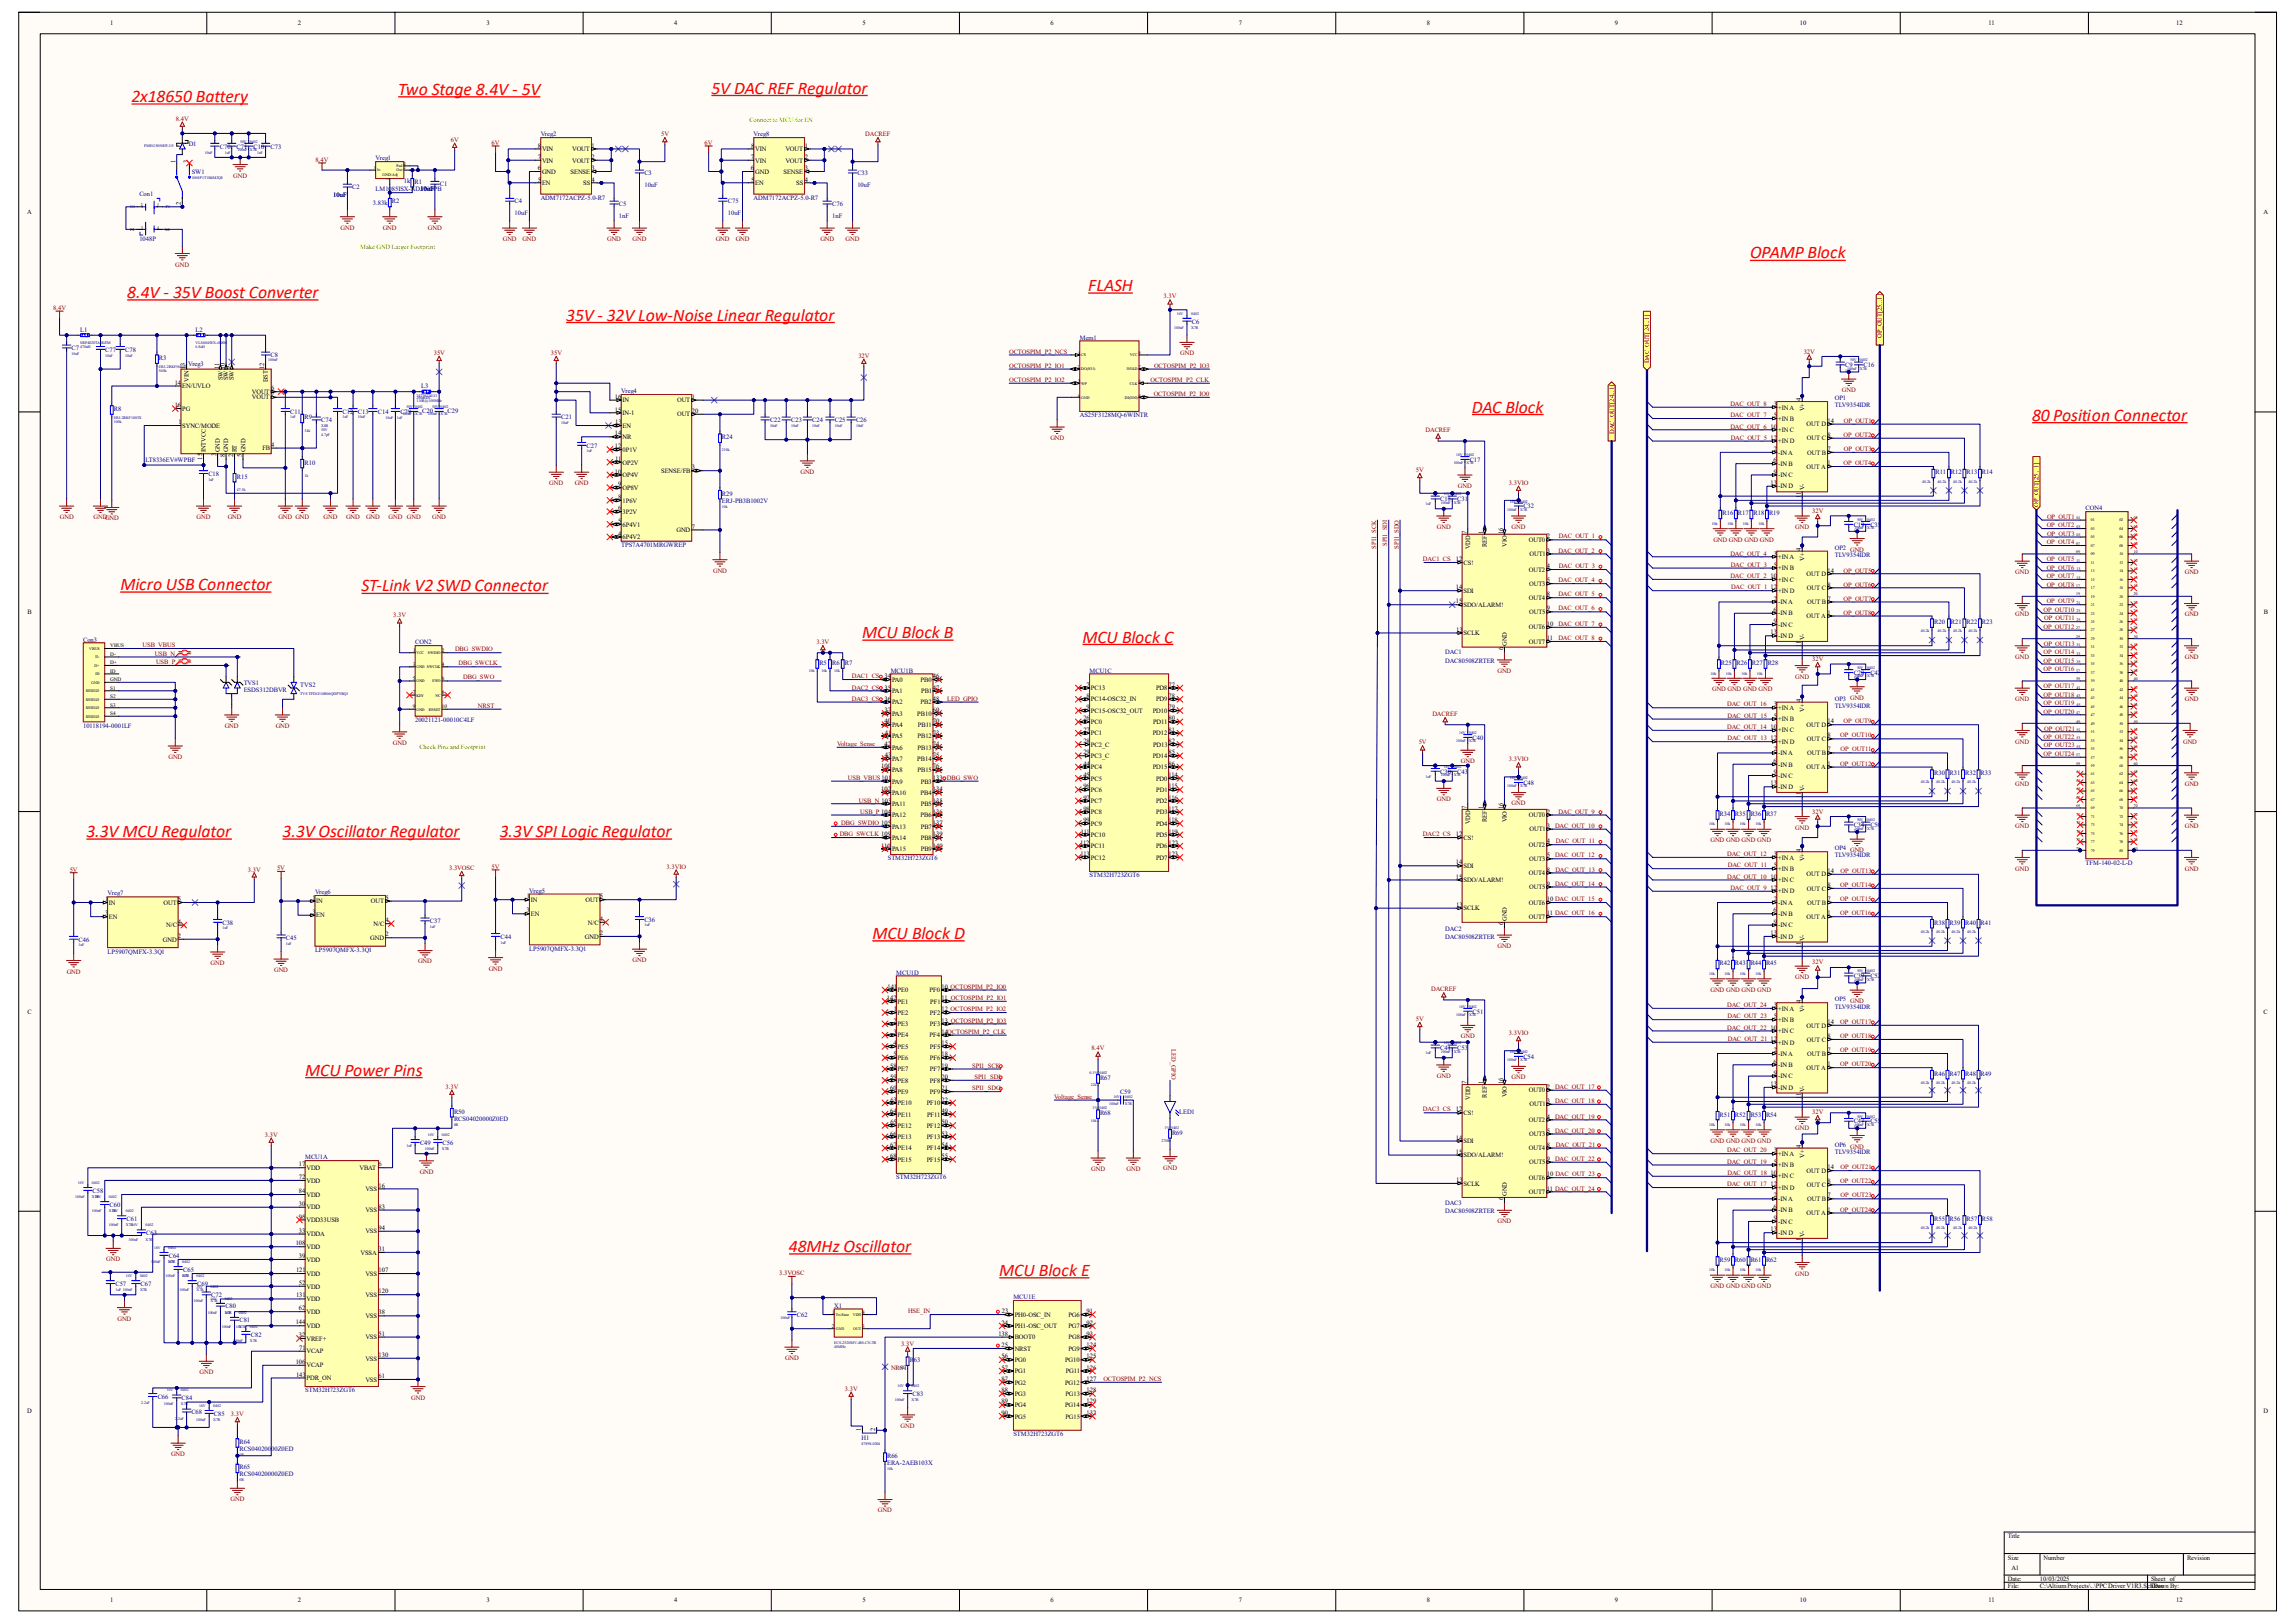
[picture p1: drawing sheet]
<svg xmlns="http://www.w3.org/2000/svg" width="297mm" height="210mm" viewBox="0 0 297 210" stroke-linecap="round" stroke-linejoin="round" font-family="sans-serif">
<defs><g id="words">
<g font-size="2.3" fill="#f00">
<text x="17" y="13.2">2x18650 Battery</text>
<text x="51.5" y="12.3">Two Stage 8.4V - 5V</text>
<text x="92.1" y="12.1">5V DAC REF Regulator</text>
<text x="226.5" y="33.4">OPAMP Block</text>
<text x="16.5" y="38.6">8.4V - 35V Boost Converter</text>
<text x="73.3" y="41.5">35V - 32V Low-Noise Linear Regulator</text>
<text x="140.8" y="37.7">FLASH</text>
<text x="190.5" y="53.4">DAC Block</text>
<text x="263" y="54.4">80 Position Connector</text>
<text x="15.6" y="76.4">Micro USB Connector</text>
<text x="46.8" y="76.5">ST-Link V2 SWD Connector</text>
<text x="111.6" y="82.6">MCU Block B</text>
<text x="140.1" y="83.1">MCU Block C</text>
<text x="11.2" y="108.3">3.3V MCU Regulator</text>
<text x="36.6" y="108.3">3.3V Oscillator Regulator</text>
<text x="64.7" y="108.3">3.3V SPI Logic Regulator</text>
<text x="112.9" y="121.5">MCU Block D</text>
<text x="39.5" y="139.2">MCU Power Pins</text>
<text x="102.1" y="162">48MHz Oscillator</text>
<text x="129.3" y="165.1">MCU Block E</text>
</g>
<g font-size=".8">
<text x="14.3" y="3.3">1</text>
<text x="38.6" y="3.3">2</text>
<text x="62.9" y="3.3">3</text>
<text x="87.2" y="3.3">4</text>
<text x="111.6" y="3.3">5</text>
<text x="135.9" y="3.3">6</text>
<text x="160.3" y="3.3">7</text>
<text x="184.7" y="3.3">8</text>
<text x="209" y="3.3">9</text>
<text x="232.9" y="3.3">10</text>
<text x="257.3" y="3.3">11</text>
<text x="281.6" y="3.3">12</text>
<text x="22.7" y="21.1" transform="rotate(-90 22.7 21.1)">1</text>
<text x="24.3" y="21.1" transform="rotate(-90 24.3 21.1)">3</text>
<text x="69.6" y="23.5">5</text>
<text x="69.6" y="22">6</text>
<text x="69.6" y="20.6">7</text>
<text x="69.6" y="19.1">8</text>
<text x="70.1" y="24">EN</text>
<text x="70.1" y="22.5">GND</text>
<text x="70.1" y="21">VIN</text>
<text x="70.1" y="19.6">VIN</text>
<text x="73.8" y="22.5">SENSE</text>
<text x="74" y="19.6">VOUT</text>
<text x="74" y="21">VOUT</text>
<text x="75.5" y="24">SS</text>
<text x="76.5" y="19.1">1</text>
<text x="76.5" y="20.6">2</text>
<text x="76.5" y="22">3</text>
<text x="76.5" y="23.5">4</text>
<text x="97.2" y="22">6</text>
<text x="97.2" y="20.6">7</text>
<text x="97.2" y="23.5">5</text>
<text x="97.2" y="19.1">8</text>
<text x="97.7" y="24">EN</text>
<text x="97.7" y="22.5">GND</text>
<text x="97.7" y="21">VIN</text>
<text x="97.7" y="19.6">VIN</text>
<text x="101.4" y="22.5">SENSE</text>
<text x="101.6" y="19.6">VOUT</text>
<text x="101.6" y="21">VOUT</text>
<text x="103" y="24">SS</text>
<text x="104.1" y="19.1">1</text>
<text x="104.1" y="20.6">2</text>
<text x="104.1" y="22">3</text>
<text x="104.1" y="23.5">4</text>
<text x="3.5" y="27.7">A</text>
<text x="23.4" y="26.6" transform="rotate(-90 23.4 26.6)">2</text>
<text x="292.9" y="27.7">A</text>
<text x="24" y="47.8" transform="rotate(-90 24 47.8)">13</text>
<text x="28.4" y="47.8" transform="rotate(-90 28.4 47.8)">11</text>
<text x="29.1" y="47.8" transform="rotate(-90 29.1 47.8)">10</text>
<text x="29.8" y="47.8" transform="rotate(-90 29.8 47.8)">9</text>
<text x="34.2" y="47.8" transform="rotate(-90 34.2 47.8)">12</text>
<text x="22.6" y="49.8">14</text>
<text x="22.6" y="52.7">16</text>
<text x="23.6" y="50.2">EN/UVLO</text>
<text x="23.6" y="53.2">PG</text>
<text x="24.4" y="49.4" transform="rotate(-90 24.4 49.4)">VIN</text>
<text x="28.8" y="49.2" transform="rotate(-90 28.8 49.2)">SW</text>
<text x="29.5" y="49.2" transform="rotate(-90 29.5 49.2)">SW</text>
<text x="30.3" y="49.2" transform="rotate(-90 30.3 49.2)">SW</text>
<text x="32.6" y="51">VOUT</text>
<text x="32.6" y="51.7">VOUT</text>
<text x="34.7" y="49.4" transform="rotate(-90 34.7 49.4)">BST</text>
<text x="35.1" y="50.5">6</text>
<text x="35.1" y="51.2">7</text>
<text x="79.6" y="51.6">16</text>
<text x="79.6" y="53.3">15</text>
<text x="80.6" y="52.1">IN</text>
<text x="80.6" y="53.7">IN-1</text>
<text x="87.6" y="52.1">OUT</text>
<text x="87.6" y="53.9">OUT</text>
<text x="89.5" y="51.6">1</text>
<text x="89.5" y="53.4">20</text>
<text x="229.6" y="52.5">3</text>
<text x="229.6" y="54">5</text>
<text x="230.1" y="53">+IN A</text>
<text x="233.1" y="51.9" transform="rotate(-90 233.1 51.9)">4</text>
<text x="233.5" y="53.2" transform="rotate(-90 233.5 53.2)">V+</text>
<text x="23.1" y="54.9">1</text>
<text x="23.6" y="55.4">SYNC/MODE</text>
<text x="26.2" y="59.5" transform="rotate(-90 26.2 59.5)">15</text>
<text x="26.6" y="58.5" transform="rotate(-90 26.6 58.5)">INTVCC</text>
<text x="28" y="59.1" transform="rotate(-90 28 59.1)">3</text>
<text x="28.4" y="58.5" transform="rotate(-90 28.4 58.5)">GND</text>
<text x="29.1" y="59.1" transform="rotate(-90 29.1 59.1)">8</text>
<text x="29.5" y="58.5" transform="rotate(-90 29.5 58.5)">GND</text>
<text x="30.2" y="59.1" transform="rotate(-90 30.2 59.1)">2</text>
<text x="30.7" y="58.5" transform="rotate(-90 30.7 58.5)">RT</text>
<text x="31.3" y="59.1" transform="rotate(-90 31.3 59.1)">5</text>
<text x="31.8" y="58.5" transform="rotate(-90 31.8 58.5)">GND</text>
<text x="34" y="58.3">FB</text>
<text x="35.1" y="57.8">4</text>
<text x="79.6" y="58">12</text>
<text x="79.6" y="56.3">14</text>
<text x="79.6" y="54.9">13</text>
<text x="79.6" y="59.6">11</text>
<text x="80.6" y="58.5">0P1V</text>
<text x="80.6" y="55.4">EN</text>
<text x="80.6" y="56.8">NR</text>
<text x="229.2" y="55.5">10</text>
<text x="229.2" y="56.9">12</text>
<text x="229.5" y="59.8">6</text>
<text x="229.6" y="58.4">2</text>
<text x="230.1" y="54.4">+IN B</text>
<text x="230.1" y="55.9">+IN C</text>
<text x="230.1" y="57.4">+IN D</text>
<text x="230.1" y="58.8">-IN A</text>
<text x="233.8" y="55.2">OUT D</text>
<text x="233.8" y="57">OUT C</text>
<text x="233.9" y="58.8">OUT B</text>
<text x="236.5" y="58.4">7</text>
<text x="236.5" y="56.5">8</text>
<text x="236.5" y="54.7">14</text>
<text x="79.6" y="61.3">10</text>
<text x="80" y="64.6">8</text>
<text x="80" y="62.9">9</text>
<text x="80.6" y="65">1P6V</text>
<text x="80.6" y="60.1">OP2V</text>
<text x="80.6" y="61.8">OP4V</text>
<text x="80.6" y="63.4">OP8V</text>
<text x="85.6" y="61.2">SENSE/FB</text>
<text x="89.5" y="60.7">3</text>
<text x="229.2" y="62.7">13</text>
<text x="229.6" y="61.3">9</text>
<text x="230.1" y="60.3">-IN B</text>
<text x="230.1" y="61.8">-IN C</text>
<text x="230.1" y="63.2">-IN D</text>
<text x="233.1" y="64.4" transform="rotate(-90 233.1 64.4)">11</text>
<text x="233.5" y="63.5" transform="rotate(-90 233.5 63.5)">V-</text>
<text x="233.8" y="60.7">OUT A</text>
<text x="236.5" y="60.2">1</text>
<text x="80" y="66">6</text>
<text x="80" y="67.7">5</text>
<text x="80" y="69.3">4</text>
<text x="80.6" y="66.5">3P2V</text>
<text x="80.6" y="68.2">6P4V1</text>
<text x="80.6" y="69.8">6P4V2</text>
<text x="87.5" y="68.9">GND</text>
<text x="89.5" y="68.4">7</text>
<text x="189.8" y="69.1" transform="rotate(-90 189.8 69.1)">7</text>
<text x="190.3" y="71.1" transform="rotate(-90 190.3 71.1)">VDD</text>
<text x="191.9" y="69.1" transform="rotate(-90 191.9 69.1)">1</text>
<text x="192.4" y="70.8" transform="rotate(-90 192.4 70.8)">REF</text>
<text x="194.5" y="69.1" transform="rotate(-90 194.5 69.1)">16</text>
<text x="195" y="70.8" transform="rotate(-90 195 70.8)">VIO</text>
<text x="197.9" y="70.1">OUT0</text>
<text x="198" y="72">OUT1</text>
<text x="200.2" y="71.5">3</text>
<text x="200.2" y="69.7">2</text>
<text x="229.6" y="71.9">3</text>
<text x="233.1" y="71.3" transform="rotate(-90 233.1 71.3)">4</text>
<text x="188.4" y="72.6">12</text>
<text x="188.4" y="76.2">14</text>
<text x="189.4" y="73.1">CS!</text>
<text x="189.4" y="76.7">SDI</text>
<text x="197.9" y="77.6">OUT4</text>
<text x="197.9" y="74">OUT2</text>
<text x="197.9" y="75.8">OUT3</text>
<text x="200.2" y="77.2">8</text>
<text x="200.2" y="75.4">5</text>
<text x="200.2" y="73.5">4</text>
<text x="229.2" y="74.8">10</text>
<text x="229.2" y="76.2">12</text>
<text x="229.6" y="73.3">5</text>
<text x="229.6" y="77.7">2</text>
<text x="230.1" y="72.3">+IN A</text>
<text x="230.1" y="73.8">+IN B</text>
<text x="230.1" y="75.3">+IN C</text>
<text x="230.1" y="76.7">+IN D</text>
<text x="233.5" y="72.6" transform="rotate(-90 233.5 72.6)">V+</text>
<text x="233.8" y="74.5">OUT D</text>
<text x="233.8" y="76.4">OUT C</text>
<text x="236.5" y="77.7">7</text>
<text x="236.5" y="75.9">8</text>
<text x="236.5" y="74.1">14</text>
<text x="3.6" y="79.5">B</text>
<text x="188.4" y="78.1">15</text>
<text x="188.5" y="81.7">13</text>
<text x="189.4" y="82.2">SCLK</text>
<text x="189.4" y="78.5">SDO/ALARM!</text>
<text x="195" y="83.6" transform="rotate(-90 195 83.6)">GND</text>
<text x="197.9" y="81.4">OUT6</text>
<text x="197.9" y="83.3">OUT7</text>
<text x="197.9" y="79.5">OUT5</text>
<text x="200.2" y="79">9</text>
<text x="200.2" y="81">10</text>
<text x="200.2" y="82.8">11</text>
<text x="229.2" y="82.1">13</text>
<text x="229.5" y="79.2">6</text>
<text x="229.6" y="80.6">9</text>
<text x="230.1" y="78.2">-IN A</text>
<text x="230.1" y="79.6">-IN B</text>
<text x="230.1" y="81.1">-IN C</text>
<text x="230.1" y="82.5">-IN D</text>
<text x="233.1" y="83.7" transform="rotate(-90 233.1 83.7)">11</text>
<text x="233.5" y="82.8" transform="rotate(-90 233.5 82.8)">V-</text>
<text x="233.8" y="80">OUT A</text>
<text x="233.9" y="78.2">OUT B</text>
<text x="236.5" y="79.5">1</text>
<text x="293" y="79.5">B</text>
<text x="114.5" y="87.8">34</text>
<text x="114.5" y="89.2">35</text>
<text x="115.4" y="88.2">PA0</text>
<text x="115.4" y="89.7">PA1</text>
<text x="119.1" y="88.2">PB0</text>
<text x="119.2" y="89.7">PB1</text>
<text x="120.7" y="87.8">46</text>
<text x="120.7" y="89.2">47</text>
<text x="140.6" y="88.9">7</text>
<text x="141.2" y="89.3">PC13</text>
<text x="149.6" y="89.3">PD8</text>
<text x="151.2" y="88.9">77</text>
<text x="194.5" y="84.1" transform="rotate(-90 194.5 84.1)">6</text>
<text x="114.5" y="90.7">36</text>
<text x="114.5" y="92.2">37</text>
<text x="114.5" y="93.6">40</text>
<text x="114.5" y="95.1">41</text>
<text x="115.4" y="91.1">PA2</text>
<text x="115.4" y="92.6">PA3</text>
<text x="115.4" y="94.1">PA4</text>
<text x="115.4" y="95.5">PA5</text>
<text x="118.7" y="92.6">PB10</text>
<text x="118.7" y="95.5">PB12</text>
<text x="118.8" y="94.1">PB11</text>
<text x="119.1" y="91.1">PB2</text>
<text x="120.7" y="90.7">48</text>
<text x="120.7" y="92.2">69</text>
<text x="120.7" y="93.6">70</text>
<text x="120.7" y="95.1">73</text>
<text x="140.2" y="93.2">26</text>
<text x="140.2" y="94.7">27</text>
<text x="140.6" y="90.3">8</text>
<text x="140.6" y="91.8">9</text>
<text x="141.2" y="90.8">PC14-OSC32_IN</text>
<text x="141.2" y="92.2">PC15-OSC32_OUT</text>
<text x="141.2" y="93.7">PC0</text>
<text x="141.2" y="95.2">PC1</text>
<text x="149.2" y="92.2">PD10</text>
<text x="149.2" y="95.2">PD12</text>
<text x="149.2" y="93.7">PD11</text>
<text x="149.6" y="90.8">PD9</text>
<text x="151.2" y="90.3">78</text>
<text x="151.2" y="91.8">79</text>
<text x="151.2" y="93.2">80</text>
<text x="151.2" y="94.7">81</text>
<text x="229.2" y="94.3">10</text>
<text x="229.2" y="95.8">12</text>
<text x="229.6" y="91.4">3</text>
<text x="229.6" y="92.9">5</text>
<text x="230.1" y="91.9">+IN A</text>
<text x="230.1" y="93.3">+IN B</text>
<text x="230.1" y="94.8">+IN C</text>
<text x="233.1" y="90.8" transform="rotate(-90 233.1 90.8)">4</text>
<text x="233.5" y="92.1" transform="rotate(-90 233.5 92.1)">V+</text>
<text x="233.8" y="94.1">OUT D</text>
<text x="233.8" y="95.9">OUT C</text>
<text x="236.5" y="95.4">8</text>
<text x="236.5" y="93.6">14</text>
<text x="114" y="99.4">100</text>
<text x="114.5" y="96.5">42</text>
<text x="114.5" y="98">43</text>
<text x="115.4" y="97">PA6</text>
<text x="115.4" y="98.5">PA7</text>
<text x="115.4" y="99.9">PA8</text>
<text x="115.4" y="101.4">PA9</text>
<text x="118.7" y="98.5">PB14</text>
<text x="118.7" y="97">PB13</text>
<text x="118.7" y="99.9">PB15</text>
<text x="119.2" y="101.4">PB3</text>
<text x="120.7" y="96.5">74</text>
<text x="120.7" y="98">75</text>
<text x="120.7" y="99.4">76</text>
<text x="120.7" y="100.9">133 DBG_SWO</text>
<text x="140.2" y="96.1">28</text>
<text x="140.2" y="97.6">29</text>
<text x="140.2" y="99.1">44</text>
<text x="140.2" y="100.5">45</text>
<text x="141.2" y="96.6">PC2_C</text>
<text x="141.2" y="98.1">PC3_C</text>
<text x="141.2" y="99.5">PC4</text>
<text x="141.2" y="101">PC5</text>
<text x="149.2" y="98.1">PD14</text>
<text x="149.2" y="99.5">PD15</text>
<text x="149.2" y="96.6">PD13</text>
<text x="149.6" y="101">PD0</text>
<text x="151.2" y="96.1">82</text>
<text x="151.2" y="97.6">85</text>
<text x="151.2" y="99.1">86</text>
<text x="151.2" y="100.5">114</text>
<text x="229.2" y="101.6">13</text>
<text x="229.5" y="98.7">6</text>
<text x="229.6" y="97.2">2</text>
<text x="229.6" y="100.2">9</text>
<text x="230.1" y="96.3">+IN D</text>
<text x="230.1" y="97.7">-IN A</text>
<text x="230.1" y="99.2">-IN B</text>
<text x="230.1" y="100.6">-IN C</text>
<text x="233.8" y="99.5">OUT A</text>
<text x="233.9" y="97.7">OUT B</text>
<text x="236.5" y="99.1">1</text>
<text x="236.5" y="97.2">7</text>
<text x="114" y="102.4">102</text>
<text x="115.4" y="102.8">PA10</text>
<text x="115.4" y="104.3">PA11</text>
<text x="115.4" y="105.7">PA12</text>
<text x="115.4" y="107.2">PA13</text>
<text x="119.1" y="102.8">PB4</text>
<text x="119.1" y="105.7">PB6</text>
<text x="119.2" y="104.3">PB5</text>
<text x="119.2" y="107.2">PB7</text>
<text x="120.7" y="102.4">134</text>
<text x="120.7" y="103.8">135</text>
<text x="120.7" y="105.3">136</text>
<text x="120.7" y="106.8">137</text>
<text x="139.9" y="107.9">111</text>
<text x="140.2" y="102">96</text>
<text x="140.2" y="103.5">97</text>
<text x="140.2" y="104.9">98</text>
<text x="140.2" y="106.4">99</text>
<text x="141.2" y="102.4">PC6</text>
<text x="141.2" y="103.9">PC7</text>
<text x="141.2" y="105.4">PC8</text>
<text x="141.2" y="106.8">PC9</text>
<text x="149.6" y="103.9">PD2</text>
<text x="149.6" y="106.8">PD4</text>
<text x="149.6" y="102.4">PD1</text>
<text x="149.6" y="105.4">PD3</text>
<text x="151.2" y="102">115</text>
<text x="151.2" y="103.5">116</text>
<text x="151.2" y="104.9">117</text>
<text x="151.2" y="106.4">118</text>
<text x="151.2" y="107.9">119</text>
<text x="189.8" y="104.7" transform="rotate(-90 189.8 104.7)">7</text>
<text x="190.3" y="106.7" transform="rotate(-90 190.3 106.7)">VDD</text>
<text x="191.9" y="104.7" transform="rotate(-90 191.9 104.7)">1</text>
<text x="192.4" y="106.4" transform="rotate(-90 192.4 106.4)">REF</text>
<text x="194.5" y="104.7" transform="rotate(-90 194.5 104.7)">16</text>
<text x="195" y="106.4" transform="rotate(-90 195 106.4)">VIO</text>
<text x="197.9" y="105.7">OUT0</text>
<text x="198" y="107.6">OUT1</text>
<text x="200.2" y="107.1">3</text>
<text x="200.2" y="105.3">2</text>
<text x="230.1" y="102.1">-IN D</text>
<text x="233.1" y="103.3" transform="rotate(-90 233.1 103.3)">11</text>
<text x="233.5" y="102.4" transform="rotate(-90 233.5 102.4)">V-</text>
<text x="114" y="109.7">110</text>
<text x="115.4" y="108.7">PA14</text>
<text x="115.4" y="110.2">PA15</text>
<text x="119.2" y="108.7">PB8</text>
<text x="119.2" y="110.2">PB9</text>
<text x="120.7" y="108.2">139</text>
<text x="120.7" y="109.7">140</text>
<text x="139.8" y="109.3">112</text>
<text x="139.8" y="110.8">113</text>
<text x="141.2" y="108.3">PC10</text>
<text x="141.2" y="109.8">PC11</text>
<text x="141.2" y="111.3">PC12</text>
<text x="149.6" y="108.3">PD5</text>
<text x="149.6" y="109.8">PD6</text>
<text x="149.6" y="111.3">PD7</text>
<text x="151.2" y="109.3">122</text>
<text x="151.2" y="110.8">123</text>
<text x="188.4" y="108.2">12</text>
<text x="188.4" y="111.8">14</text>
<text x="188.4" y="113.7">15</text>
<text x="189.4" y="108.7">CS!</text>
<text x="189.4" y="112.3">SDI</text>
<text x="197.9" y="113.2">OUT4</text>
<text x="197.9" y="109.6">OUT2</text>
<text x="197.9" y="111.4">OUT3</text>
<text x="200.2" y="112.8">8</text>
<text x="200.2" y="111">5</text>
<text x="200.2" y="109.1">4</text>
<text x="229.2" y="113.7">10</text>
<text x="229.6" y="110.8">3</text>
<text x="229.6" y="112.2">5</text>
<text x="230.1" y="111.3">+IN A</text>
<text x="230.1" y="112.7">+IN B</text>
<text x="233.1" y="110.2" transform="rotate(-90 233.1 110.2)">4</text>
<text x="233.5" y="111.5" transform="rotate(-90 233.5 111.5)">V+</text>
<text x="233.8" y="113.4">OUT D</text>
<text x="236.5" y="112.9">14</text>
<text x="13.6" y="116.6">1</text>
<text x="13.6" y="118.4">3</text>
<text x="14.1" y="117.1">IN</text>
<text x="14.1" y="118.9">EN</text>
<text x="21.2" y="117.1">OUT</text>
<text x="23" y="116.6">5</text>
<text x="23" y="119.5">4</text>
<text x="40.4" y="116.4">1</text>
<text x="40.4" y="118.2">3</text>
<text x="40.9" y="116.9">IN</text>
<text x="40.9" y="118.7">EN</text>
<text x="48" y="116.9">OUT</text>
<text x="48.3" y="119.8">N/C</text>
<text x="49.9" y="116.4">5</text>
<text x="49.9" y="119.3">4</text>
<text x="68.2" y="118.1">3</text>
<text x="68.2" y="116.2">1</text>
<text x="68.7" y="116.7">IN</text>
<text x="68.7" y="118.5">EN</text>
<text x="75.8" y="116.7">OUT</text>
<text x="76.1" y="119.6">N/C</text>
<text x="77.6" y="116.2">5</text>
<text x="77.6" y="119.2">4</text>
<text x="188.5" y="117.3">13</text>
<text x="189.4" y="117.8">SCLK</text>
<text x="189.4" y="114.2">SDO/ALARM!</text>
<text x="194.5" y="119.7" transform="rotate(-90 194.5 119.7)">6</text>
<text x="195" y="119.2" transform="rotate(-90 195 119.2)">GND</text>
<text x="197.9" y="117.1">OUT6</text>
<text x="197.9" y="118.9">OUT7</text>
<text x="197.9" y="115.1">OUT5</text>
<text x="200.2" y="114.6">9</text>
<text x="200.2" y="116.6">10 DAC_OUT_15</text>
<text x="200.2" y="118.4">11 DAC_OUT_16</text>
<text x="229.2" y="115.1">12</text>
<text x="229.5" y="118.1">6</text>
<text x="229.6" y="116.6">2</text>
<text x="229.6" y="119.5">9</text>
<text x="230.1" y="114.2">+IN C</text>
<text x="230.1" y="115.6">+IN D</text>
<text x="230.1" y="117.1">-IN A</text>
<text x="230.1" y="118.5">-IN B</text>
<text x="233.8" y="118.9">OUT A</text>
<text x="233.8" y="115.2">OUT C</text>
<text x="233.9" y="117.1">OUT B</text>
<text x="236.5" y="118.4">1</text>
<text x="236.5" y="116.6">7</text>
<text x="236.5" y="114.8">8</text>
<text x="21.1" y="121.8">GND</text>
<text x="21.5" y="120">N/C</text>
<text x="23" y="121.4">2</text>
<text x="47.9" y="121.6">GND</text>
<text x="49.9" y="121.2">2</text>
<text x="75.7" y="121.5">GND</text>
<text x="77.6" y="121">2</text>
<text x="229.2" y="121">13</text>
<text x="230.1" y="120">-IN C</text>
<text x="230.1" y="121.5">-IN D</text>
<text x="233.1" y="122.6" transform="rotate(-90 233.1 122.6)">11</text>
<text x="233.5" y="121.7" transform="rotate(-90 233.5 121.7)">V-</text>
<text x="3.6" y="131.1">C</text>
<text x="114.8" y="129.4">142</text>
<text x="114.9" y="127.9">141</text>
<text x="115.7" y="130.9">1</text>
<text x="116.2" y="131.3">PE2</text>
<text x="116.2" y="128.4">PE0</text>
<text x="116.2" y="129.9">PE1</text>
<text x="120.3" y="128.4">PF0</text>
<text x="120.4" y="131.3">PF2</text>
<text x="120.4" y="129.9">PF1</text>
<text x="121.8" y="127.9">10 OCTOSPIM_P2_IO0</text>
<text x="121.8" y="129.4">11 OCTOSPIM_P2_IO1</text>
<text x="121.8" y="130.9">12 OCTOSPIM_P2_IO2</text>
<text x="229.6" y="130.3">3</text>
<text x="229.6" y="131.8">5</text>
<text x="230.1" y="130.8">+IN A</text>
<text x="233.1" y="129.7" transform="rotate(-90 233.1 129.7)">4</text>
<text x="233.5" y="131" transform="rotate(-90 233.5 131)">V+</text>
<text x="292.9" y="131.1">C</text>
<text x="115.6" y="132.3">2</text>
<text x="115.6" y="135.3">4</text>
<text x="115.6" y="136.7">5</text>
<text x="115.7" y="133.8">3</text>
<text x="116.2" y="132.8">PE3</text>
<text x="116.2" y="134.2">PE4</text>
<text x="116.2" y="135.7">PE5</text>
<text x="116.2" y="137.2">PE6</text>
<text x="120.3" y="134.2">PF4</text>
<text x="120.4" y="132.8">PF3</text>
<text x="120.4" y="135.7">PF5</text>
<text x="120.4" y="137.2">PF6</text>
<text x="121.8" y="132.3">13 OCTOSPIM_P2_IO3</text>
<text x="121.8" y="133.8">14OCTOSPIM_P2_CLK</text>
<text x="121.8" y="135.3">15</text>
<text x="121.8" y="136.7">18</text>
<text x="229.2" y="133.2">10</text>
<text x="229.2" y="134.7">12</text>
<text x="229.5" y="137.6">6</text>
<text x="229.6" y="136.1">2</text>
<text x="230.1" y="132.2">+IN B</text>
<text x="230.1" y="133.7">+IN C</text>
<text x="230.1" y="135.2">+IN D</text>
<text x="230.1" y="136.6">-IN A</text>
<text x="233.8" y="133">OUT D</text>
<text x="233.8" y="134.8">OUT C</text>
<text x="233.9" y="136.6">OUT B</text>
<text x="236.5" y="138">1</text>
<text x="236.5" y="136.1">7</text>
<text x="236.5" y="134.3">8</text>
<text x="236.5" y="132.5">14</text>
<text x="115.2" y="138.2">58</text>
<text x="115.2" y="139.6">59</text>
<text x="115.2" y="141.1">60</text>
<text x="115.2" y="142.5">63</text>
<text x="116.2" y="138.6">PE7</text>
<text x="116.2" y="140.1">PE8</text>
<text x="116.2" y="141.6">PE9</text>
<text x="116.2" y="143">PE10</text>
<text x="119.9" y="143">PF10</text>
<text x="120.4" y="138.6">PF7</text>
<text x="120.4" y="140.1">PF8</text>
<text x="120.4" y="141.6">PF9</text>
<text x="121.8" y="138.2">19</text>
<text x="121.8" y="139.6">20</text>
<text x="121.8" y="141.1">21</text>
<text x="121.8" y="142.5">22</text>
<text x="188.4" y="143.8">12</text>
<text x="189.8" y="140.3" transform="rotate(-90 189.8 140.3)">7</text>
<text x="190.3" y="142.3" transform="rotate(-90 190.3 142.3)">VDD</text>
<text x="191.9" y="140.3" transform="rotate(-90 191.9 140.3)">1</text>
<text x="192.4" y="142" transform="rotate(-90 192.4 142)">REF</text>
<text x="194.5" y="140.3" transform="rotate(-90 194.5 140.3)">16</text>
<text x="195" y="142" transform="rotate(-90 195 142)">VIO</text>
<text x="197.9" y="141.4">OUT0</text>
<text x="198" y="143.2">OUT1</text>
<text x="200.2" y="142.7">3</text>
<text x="200.2" y="140.9">2</text>
<text x="229.2" y="140.5">13</text>
<text x="229.6" y="139.1">9</text>
<text x="230.1" y="138.1">-IN B</text>
<text x="230.1" y="139.5">-IN C</text>
<text x="230.1" y="141">-IN D</text>
<text x="233.1" y="142.2" transform="rotate(-90 233.1 142.2)">11</text>
<text x="233.5" y="141.3" transform="rotate(-90 233.5 141.3)">V-</text>
<text x="233.8" y="138.4">OUT A</text>
<text x="115.2" y="144">64</text>
<text x="115.2" y="146.9">66</text>
<text x="115.2" y="148.4">67</text>
<text x="115.2" y="149.9">68</text>
<text x="115.2" y="145.5">65</text>
<text x="116.2" y="144.5">PE11</text>
<text x="116.2" y="145.9">PE12</text>
<text x="116.2" y="147.4">PE13</text>
<text x="116.2" y="148.8">PE14</text>
<text x="119.9" y="145.9">PF12</text>
<text x="119.9" y="147.4">PF13</text>
<text x="119.9" y="148.8">PF14</text>
<text x="120" y="144.5">PF11</text>
<text x="121.8" y="144">49</text>
<text x="121.8" y="145.5">50</text>
<text x="121.8" y="146.9">53</text>
<text x="121.8" y="148.4">54</text>
<text x="121.8" y="149.9">55</text>
<text x="188.4" y="147.5">14</text>
<text x="188.4" y="149.3">15</text>
<text x="189.4" y="144.3">CS!</text>
<text x="189.4" y="148">SDI</text>
<text x="189.4" y="149.8">SDO/ALARM!</text>
<text x="197.9" y="148.8">OUT4</text>
<text x="197.9" y="145.2">OUT2</text>
<text x="197.9" y="147">OUT3</text>
<text x="200.2" y="148.4">8</text>
<text x="200.2" y="146.6">5</text>
<text x="200.2" y="144.7">4</text>
<text x="229.6" y="149.1">3</text>
<text x="230.1" y="149.6">+IN A</text>
<text x="233.1" y="148.5" transform="rotate(-90 233.1 148.5)">4</text>
<text x="233.5" y="149.8" transform="rotate(-90 233.5 149.8)">V+</text>
<text x="38.7" y="150.9">17</text>
<text x="38.7" y="152.6">72</text>
<text x="38.7" y="154.4">84</text>
<text x="39.7" y="151.4">VDD</text>
<text x="39.7" y="153">VDD</text>
<text x="39.7" y="154.9">VDD</text>
<text x="46.5" y="151.4">VBAT</text>
<text x="47.3" y="154.1">VSS</text>
<text x="49" y="150.9">6</text>
<text x="49" y="153.7">16</text>
<text x="116.2" y="150.3">PE15</text>
<text x="119.9" y="150.3">PF15</text>
<text x="188.5" y="153">13</text>
<text x="189.4" y="153.4">SCLK</text>
<text x="194.5" y="155.3" transform="rotate(-90 194.5 155.3)">6</text>
<text x="195" y="154.8" transform="rotate(-90 195 154.8)">GND</text>
<text x="197.9" y="152.7">OUT6</text>
<text x="197.9" y="154.5">OUT7</text>
<text x="197.9" y="150.7">OUT5</text>
<text x="200.2" y="150.2">9</text>
<text x="200.2" y="152.2">10 DAC_OUT_23</text>
<text x="200.2" y="154.1">11 DAC_OUT_24</text>
<text x="229.2" y="152">10</text>
<text x="229.2" y="153.5">12</text>
<text x="229.6" y="150.6">5</text>
<text x="229.6" y="154.9">2</text>
<text x="230.1" y="151">+IN B</text>
<text x="230.1" y="152.5">+IN C</text>
<text x="230.1" y="154">+IN D</text>
<text x="230.1" y="155.4">-IN A</text>
<text x="233.8" y="151.8">OUT D</text>
<text x="233.8" y="153.6">OUT C</text>
<text x="233.9" y="155.4">OUT B</text>
<text x="236.5" y="154.9">7</text>
<text x="236.5" y="153.1">8</text>
<text x="236.5" y="151.3">14</text>
<text x="38.3" y="161.2">108</text>
<text x="38.7" y="156">30</text>
<text x="38.7" y="159.5">33</text>
<text x="38.7" y="157.7">95</text>
<text x="39.7" y="156.5">VDD</text>
<text x="39.7" y="160">VDDA</text>
<text x="39.7" y="158.2">VDD33USB</text>
<text x="39.7" y="161.6">VDD</text>
<text x="47.3" y="156.9">VSS</text>
<text x="47.3" y="159.6">VSS</text>
<text x="49" y="161.9">31</text>
<text x="49" y="156.4">83</text>
<text x="49" y="159.1">94</text>
<text x="229.2" y="159.3">13</text>
<text x="229.5" y="156.4">6</text>
<text x="229.6" y="157.9">9</text>
<text x="230.1" y="156.9">-IN B</text>
<text x="230.1" y="158.3">-IN C</text>
<text x="230.1" y="159.8">-IN D</text>
<text x="233.1" y="161" transform="rotate(-90 233.1 161)">11</text>
<text x="233.5" y="160.1" transform="rotate(-90 233.5 160.1)">V-</text>
<text x="233.8" y="157.3">OUT A</text>
<text x="236.5" y="156.8">1</text>
<text x="38.3" y="164.6">121</text>
<text x="38.3" y="167.9">131</text>
<text x="38.7" y="162.8">39</text>
<text x="38.7" y="166.3">52</text>
<text x="39.7" y="163.3">VDD</text>
<text x="39.7" y="166.8">VDD</text>
<text x="39.7" y="165.1">VDD</text>
<text x="46.7" y="162.3">VSSA</text>
<text x="47.3" y="165.1">VSS</text>
<text x="47.3" y="167.8">VSS</text>
<text x="49" y="164.6">107</text>
<text x="49" y="167.3">120</text>
<text x="38.3" y="171.4">144</text>
<text x="38.7" y="173">32</text>
<text x="38.7" y="169.5">62</text>
<text x="39.7" y="173.5">VREF+</text>
<text x="39.7" y="170">VDD</text>
<text x="39.7" y="168.4">VDD</text>
<text x="39.7" y="171.8">VDD</text>
<text x="47.3" y="170.6">VSS</text>
<text x="47.3" y="173.3">VSS</text>
<text x="49" y="170.1">38</text>
<text x="49" y="172.8">51</text>
<text x="129.2" y="172.8">138</text>
<text x="129.6" y="171.4">24</text>
<text x="129.7" y="169.9">23</text>
<text x="131.3" y="170.4">PH0-OSC_IN</text>
<text x="131.3" y="171.9">PH1-OSC_OUT</text>
<text x="131.3" y="173.3">BOOT0</text>
<text x="138.3" y="170.4">PG6</text>
<text x="138.3" y="171.9">PG7</text>
<text x="138.3" y="173.3">PG8</text>
<text x="140.6" y="169.9">91</text>
<text x="140.6" y="171.4">92</text>
<text x="140.6" y="172.8">93</text>
<text x="38.3" y="176.5">106</text>
<text x="38.3" y="178.1">143</text>
<text x="38.7" y="174.7">71</text>
<text x="39.7" y="175.1">VCAP</text>
<text x="39.7" y="177">VCAP</text>
<text x="39.7" y="178.6">PDR_ON</text>
<text x="47.3" y="178.8">VSS</text>
<text x="47.3" y="176.1">VSS</text>
<text x="49" y="178.3">61</text>
<text x="49" y="175.6">130</text>
<text x="129.6" y="174.3">25</text>
<text x="129.6" y="175.8">56</text>
<text x="129.6" y="177.2">57</text>
<text x="129.6" y="178.7">87</text>
<text x="131.3" y="174.8">NRST</text>
<text x="131.3" y="176.2">PG0</text>
<text x="131.3" y="177.7">PG1</text>
<text x="131.3" y="179.2">PG2</text>
<text x="137.8" y="176.2">PG10</text>
<text x="137.8" y="179.2">PG12</text>
<text x="137.9" y="177.7">PG11</text>
<text x="138.3" y="174.8">PG9</text>
<text x="140.6" y="174.3">124</text>
<text x="140.6" y="175.8">125</text>
<text x="140.6" y="177.2">126</text>
<text x="140.6" y="178.7">127</text>
<text x="3.5" y="182.9">D</text>
<text x="111.4" y="185.2" transform="rotate(-90 111.4 185.2)">1</text>
<text x="113.2" y="185.2" transform="rotate(-90 113.2 185.2)">2</text>
<text x="129.6" y="180.2">88</text>
<text x="129.6" y="181.6">89</text>
<text x="129.6" y="183.1">90</text>
<text x="131.3" y="180.6">PG3</text>
<text x="131.3" y="182.1">PG4</text>
<text x="131.3" y="183.6">PG5</text>
<text x="137.8" y="182.1">PG14</text>
<text x="137.9" y="180.6">PG13</text>
<text x="137.9" y="183.6">PG15</text>
<text x="140.6" y="180.2">128</text>
<text x="140.6" y="181.6">129</text>
<text x="140.6" y="183.1">132</text>
<text x="292.9" y="182.9">D</text>
<text x="259.8" y="199">Title</text>
<text x="259.8" y="201.8">Size</text>
<text x="260.3" y="203.2">A1</text>
<text x="264.5" y="201.8">Number</text>
<text x="283" y="201.8">Revision</text>
<text x="14.3" y="207.3">1</text>
<text x="38.6" y="207.3">2</text>
<text x="62.9" y="207.3">3</text>
<text x="87.2" y="207.3">4</text>
<text x="111.6" y="207.3">5</text>
<text x="135.9" y="207.3">6</text>
<text x="160.3" y="207.3">7</text>
<text x="184.7" y="207.3">8</text>
<text x="209" y="207.3">9</text>
<text x="232.9" y="207.3">10</text>
<text x="257.3" y="207.3">11</text>
<text x="259.8" y="204.6">Date:</text>
<text x="259.8" y="205.5">File:</text>
<text x="264" y="204.6">10/03/2025</text>
<text x="264" y="205.5">C:\Altium Projects\..\PPC Driver V1R3.SchDoc</text>
<text x="278.4" y="204.6">Sheet of</text>
<text x="278.4" y="205.5">Drawn By:</text>
<text x="281.6" y="207.3">12</text>
</g>
<g font-size=".8" fill="#800000">
<text x="22.8" y="15.6">8.4V</text>
<text x="85.6" y="17.6">5V</text>
<text x="112" y="17.6">DACREF</text>
<text x="30.2" y="23">GND</text>
<text x="40.9" y="20.9">8.4V</text>
<text x="58.3" y="18.4">6V</text>
<text x="63.6" y="18.7">6V</text>
<text x="91.2" y="18.7">6V</text>
<text x="44.1" y="29.7">GND</text>
<text x="49.5" y="29.7">GND</text>
<text x="55.4" y="29.7">GND</text>
<text x="22.7" y="34.5">GND</text>
<text x="65.1" y="31.2">GND</text>
<text x="67.6" y="31.2">GND</text>
<text x="78.6" y="31.2">GND</text>
<text x="81.9" y="31.2">GND</text>
<text x="92.6" y="31.2">GND</text>
<text x="95.2" y="31.2">GND</text>
<text x="106.2" y="31.2">GND</text>
<text x="109.4" y="31.2">GND</text>
<text x="6.9" y="40.1">8.4V</text>
<text x="150.6" y="38.6">3.3V</text>
<text x="56.1" y="45.9">35V</text>
<text x="71.3" y="45.9">35V</text>
<text x="111.1" y="46.3">32V</text>
<text x="130.6" y="45.8">OCTOSPIM_P2_NCS</text>
<text x="130.6" y="47.6">OCTOSPIM_P2_IO1</text>
<text x="149.4" y="47.6">OCTOSPIM_P2_IO3</text>
<text x="152.7" y="46">GND</text>
<text x="213.4" y="47" transform="rotate(-90 213.4 47)">DAC_OUT[24...1]</text>
<text x="233.4" y="45.8">32V</text>
<text x="243.6" y="43.7" transform="rotate(-90 243.6 43.7)">OP_OUT[25...1]</text>
<text x="130.6" y="49.4">OCTOSPIM_P2_IO2</text>
<text x="148.9" y="49.4">OCTOSPIM_P2_CLK</text>
<text x="149.3" y="51.2">OCTOSPIM_P2_IO0</text>
<text x="223.9" y="54">DAC_OUT_7</text>
<text x="223.9" y="52.5">DAC_OUT_8</text>
<text x="238.4" y="50.7">GND</text>
<text x="135.9" y="56.9">GND</text>
<text x="184.5" y="56">DACREF</text>
<text x="208.9" y="56.1" transform="rotate(-90 208.9 56.1)">DAC_OUT[24...1]</text>
<text x="223.9" y="55.5">DAC_OUT_6</text>
<text x="224" y="56.9">DAC_OUT_5</text>
<text x="238.6" y="56.5">OP_OUT2</text>
<text x="238.6" y="54.7">OP_OUT1</text>
<text x="238.6" y="58.4">OP_OUT3</text>
<text x="71.1" y="62.8">GND</text>
<text x="74.4" y="62.8">GND</text>
<text x="103.6" y="61.3">GND</text>
<text x="183.2" y="61.1">5V</text>
<text x="188.7" y="63.2">GND</text>
<text x="195.3" y="62.7">3.3VIO</text>
<text x="238.6" y="60.2">OP_OUT4</text>
<text x="263.8" y="65.6" transform="rotate(-90 263.8 65.6)">OP_OUT[25...1]</text>
<text x="7.7" y="67.2">GND</text>
<text x="12.1" y="67.2">GNDGND</text>
<text x="25.4" y="67.2">GND</text>
<text x="29.5" y="67.2">GND</text>
<text x="36" y="67.2">GND GND</text>
<text x="41.9" y="67.2">GND</text>
<text x="44.8" y="67.2">GND</text>
<text x="47.4" y="67.2">GND</text>
<text x="50.3" y="67.2">GND GND</text>
<text x="55.9" y="67.2">GND</text>
<text x="178.1" y="71" transform="rotate(-90 178.1 71)">SPI1_SCK</text>
<text x="179.5" y="70.7" transform="rotate(-90 179.5 70.7)">SPI1_SDI</text>
<text x="181" y="71" transform="rotate(-90 181 71)">SPI1_SDO</text>
<text x="186" y="68.5">GND</text>
<text x="195.6" y="68.5">GND</text>
<text x="201.7" y="71.5">DAC_OUT_2</text>
<text x="201.7" y="69.7">DAC_OUT_1</text>
<text x="221.7" y="70.1">GND GND GND GND</text>
<text x="223.9" y="71.9">DAC_OUT_4</text>
<text x="232.3" y="68.5">GND</text>
<text x="234.5" y="66.4">32V</text>
<text x="239.4" y="71.4">GND</text>
<text x="264.9" y="68.2">OP_OUT2</text>
<text x="264.9" y="70.4">OP_OUT4</text>
<text x="264.9" y="67.1">OP_OUT1</text>
<text x="264.9" y="69.3">OP_OUT3</text>
<text x="92.3" y="74.1">GND</text>
<text x="184.1" y="72.6">DAC1_CS</text>
<text x="201.7" y="75.4">DAC_OUT_4</text>
<text x="201.7" y="77.2">DAC_OUT_5</text>
<text x="201.7" y="73.5">DAC_OUT_3</text>
<text x="223.9" y="74.8">DAC_OUT_2</text>
<text x="224" y="73.3">DAC_OUT_3</text>
<text x="224" y="76.2">DAC_OUT_1</text>
<text x="238.6" y="74.1">OP_OUT5</text>
<text x="238.6" y="75.9">OP_OUT6</text>
<text x="238.6" y="77.7">OP_OUT7</text>
<text x="260.8" y="74.3">GND</text>
<text x="264.9" y="72.6">OP_OUT5</text>
<text x="264.9" y="73.7">OP_OUT6</text>
<text x="264.9" y="74.8">OP_OUT7</text>
<text x="264.9" y="75.9">OP_OUT8</text>
<text x="282.7" y="74.3">GND</text>
<text x="18.5" y="83.7">USB_VBUS</text>
<text x="50.9" y="79.9">3.3V</text>
<text x="105.7" y="83.4">3.3V</text>
<text x="201.7" y="79">DAC_OUT_6</text>
<text x="201.7" y="81">DAC_OUT_7</text>
<text x="201.7" y="82.8">DAC_OUT_8</text>
<text x="238.6" y="79.5">OP_OUT8</text>
<text x="260.8" y="79.8">GND</text>
<text x="264.5" y="79.2">OP_OUT10</text>
<text x="264.5" y="81.4">OP_OUT12</text>
<text x="264.5" y="83.6">OP_OUT13</text>
<text x="264.5" y="80.3">OP_OUT11</text>
<text x="264.9" y="78.1">OP_OUT9</text>
<text x="282.7" y="79.8">GND</text>
<text x="20" y="84.8">USB_N</text>
<text x="20.2" y="85.9">USB_P</text>
<text x="58.9" y="84.3">DBG_SWDIO</text>
<text x="59.4" y="86.1">DBG_SWCLK</text>
<text x="59.9" y="87.9">DBG_SWO</text>
<text x="110.2" y="87.8">DAC1_CS</text>
<text x="110.2" y="89.2">DAC2_CS</text>
<text x="193.8" y="87.1">GND</text>
<text x="221.6" y="89.5">GND GND GND GND</text>
<text x="232.3" y="87.8">GND</text>
<text x="234.5" y="85.6">32V</text>
<text x="260.8" y="85.3">GND</text>
<text x="264.5" y="84.7">OP_OUT14</text>
<text x="264.5" y="85.8">OP_OUT15</text>
<text x="264.5" y="86.9">OP_OUT16</text>
<text x="264.5" y="89">OP_OUT17</text>
<text x="282.7" y="85.3">GND</text>
<text x="29.1" y="94.2">GND</text>
<text x="35.7" y="94.2">GND</text>
<text x="61.8" y="91.6">NRST</text>
<text x="110.2" y="90.7">DAC3_CS</text>
<text x="122.6" y="90.7">LED_GPIO</text>
<text x="185.4" y="92.7">DACREF</text>
<text x="223.5" y="94.3">DAC_OUT_14</text>
<text x="223.5" y="91.4">DAC_OUT_16</text>
<text x="223.6" y="95.8">DAC_OUT_13</text>
<text x="223.6" y="92.9">DAC_OUT_15</text>
<text x="238.2" y="95.4">OP_OUT10</text>
<text x="238.6" y="93.6">OP_OUT9</text>
<text x="260.8" y="90.7">GND</text>
<text x="264.5" y="90.1">OP_OUT18</text>
<text x="264.5" y="91.2">OP_OUT19</text>
<text x="264.5" y="92.3">OP_OUT20</text>
<text x="264.5" y="95.6">OP_OUT22</text>
<text x="264.5" y="94.5">OP_OUT21</text>
<text x="282.7" y="90.7">GND</text>
<text x="21.8" y="98.2">GND</text>
<text x="50.8" y="96.4">GND</text>
<text x="108.3" y="96.5">Voltage_Sense</text>
<text x="109.7" y="100.9">USB_VBUS101</text>
<text x="183.6" y="96.3">5V</text>
<text x="189.1" y="98.8">GND</text>
<text x="195.3" y="98.5">3.3VIO</text>
<text x="238.2" y="99.1">OP_OUT12</text>
<text x="238.2" y="97.2">OP_OUT11</text>
<text x="260.8" y="96.2">GND</text>
<text x="260.8" y="101.7">GND</text>
<text x="264.5" y="97.8">OP_OUT24</text>
<text x="264.5" y="96.7">OP_OUT23</text>
<text x="282.5" y="96.2">GND</text>
<text x="282.7" y="101.7">GND</text>
<text x="108.9" y="106.8">DBG_SWDIO 105</text>
<text x="111.2" y="103.8">USB_N 103</text>
<text x="111.3" y="105.3">USB_P 104</text>
<text x="186" y="103.7">GND</text>
<text x="195.6" y="104.2">GND</text>
<text x="201.3" y="107.1">DAC_OUT_10</text>
<text x="201.7" y="105.3">DAC_OUT_9</text>
<text x="232.3" y="107.4">GND</text>
<text x="234.5" y="105.3">32V</text>
<text x="260.8" y="107.1">GND</text>
<text x="282.7" y="107.1">GND</text>
<text x="9" y="112.8">5V</text>
<text x="32.1" y="112.8">3.3V</text>
<text x="35.9" y="112.6">5V</text>
<text x="58.1" y="112.6">3.3VOSC</text>
<text x="63.6" y="112.4">5V</text>
<text x="86.3" y="112.4">3.3VIO</text>
<text x="108.7" y="108.2">DBG_SWCLK 109</text>
<text x="184.1" y="108.2">DAC2_CS</text>
<text x="201.3" y="111">DAC_OUT_12</text>
<text x="201.3" y="112.8">DAC_OUT_13</text>
<text x="201.3" y="109.1">DAC_OUT_11</text>
<text x="221.4" y="109">GND GND GND GND</text>
<text x="223.5" y="113.7">DAC_OUT_10</text>
<text x="223.5" y="110.8">DAC_OUT_12</text>
<text x="223.6" y="112.2">DAC_OUT_11</text>
<text x="238.2" y="112.9">OP_OUT13</text>
<text x="239.4" y="110.3">GND</text>
<text x="260.8" y="112.6">GND</text>
<text x="282.7" y="112.6">GND</text>
<text x="201.3" y="114.6">DAC_OUT_14</text>
<text x="223.9" y="115.1">DAC_OUT_9</text>
<text x="238.2" y="114.8">OP_OUT14</text>
<text x="238.2" y="116.6">OP_OUT15</text>
<text x="238.2" y="118.4">OP_OUT16</text>
<text x="8.6" y="126">GND</text>
<text x="27.3" y="124.9">GND</text>
<text x="35.5" y="125.8">GND</text>
<text x="54.1" y="124.7">GND</text>
<text x="63.2" y="125.6">GND</text>
<text x="81.9" y="124.5">GND</text>
<text x="193.8" y="122.7">GND</text>
<text x="234.5" y="124.8">32V</text>
<text x="185.2" y="128.3">DACREF</text>
<text x="221.4" y="128.4">GND GND GND GND</text>
<text x="223.5" y="130.3">DAC_OUT_24</text>
<text x="223.6" y="131.8">DAC_OUT_23</text>
<text x="232.3" y="126.7">GND</text>
<text x="141.3" y="135.9">8.4V</text>
<text x="151.6" y="135.8" transform="rotate(90 151.6 135.8)">LED_GPIO</text>
<text x="183.2" y="132.1">5V</text>
<text x="189.1" y="134.4">GND</text>
<text x="195.3" y="133.9">3.3VIO</text>
<text x="223.5" y="133.2">DAC_OUT_22</text>
<text x="223.6" y="134.7">DAC_OUT_21</text>
<text x="238.2" y="132.5">OP_OUT17</text>
<text x="238.2" y="134.3">OP_OUT18</text>
<text x="238.2" y="136.1">OP_OUT19</text>
<text x="238.2" y="138">OP_OUT20</text>
<text x="57.7" y="140.9">3.3V</text>
<text x="125.8" y="141.1">SPI1_SDO</text>
<text x="125.8" y="138.2">SPI1_SCK</text>
<text x="126.1" y="139.6">SPI1_SDI</text>
<text x="136.4" y="142.2">Voltage_Sense</text>
<text x="184.1" y="143.8">DAC3_CS</text>
<text x="186" y="139.5">GND</text>
<text x="195.6" y="139.7">GND</text>
<text x="201.3" y="140.9">DAC_OUT_17</text>
<text x="201.3" y="142.7">DAC_OUT_18</text>
<text x="34.3" y="147.1">3.3V</text>
<text x="201.3" y="144.7">DAC_OUT_19</text>
<text x="201.3" y="146.6">DAC_OUT_20</text>
<text x="201.3" y="148.4">DAC_OUT_21</text>
<text x="221.4" y="147.9">GND GND GND GND</text>
<text x="223.5" y="149.1">DAC_OUT_20</text>
<text x="232.3" y="146.2">GND</text>
<text x="234.5" y="144.2">32V</text>
<text x="239.4" y="148.6">GND</text>
<text x="54.3" y="151.9">GND</text>
<text x="141.2" y="151.6">GND</text>
<text x="145.8" y="151.6">GND</text>
<text x="150.5" y="151.3">GND</text>
<text x="201.3" y="150.2">DAC_OUT_22</text>
<text x="223.5" y="153.5">DAC_OUT_17</text>
<text x="223.5" y="150.6">DAC_OUT_19</text>
<text x="223.6" y="152">DAC_OUT_18</text>
<text x="238.2" y="153.1">OP_OUT22</text>
<text x="238.2" y="151.3">OP_OUT21</text>
<text x="238.2" y="154.9">OP_OUT23</text>
<text x="193.8" y="158.3">GND</text>
<text x="238.2" y="156.8">OP_OUT24</text>
<text x="13.8" y="163.2">GND</text>
<text x="100.8" y="165">3.3VOSC</text>
<text x="221.4" y="166.7">GND GND GND GND</text>
<text x="232.3" y="165.1">GND</text>
<text x="15.2" y="170.9">GND</text>
<text x="117.5" y="169.9">HSE_IN</text>
<text x="25.8" y="177.8">GND</text>
<text x="101.6" y="176">GND</text>
<text x="109.3" y="180">3.3V</text>
<text x="115.3" y="177.2">NRST</text>
<text x="116.6" y="174.1">3.3V</text>
<text x="142.8" y="178.7">OCTOSPIM_P2_NCS</text>
<text x="29.9" y="183.3">3.3V</text>
<text x="53.2" y="181.1">GND</text>
<text x="116.5" y="184.8">GND</text>
<text x="22.1" y="188.4">GND</text>
<text x="29.8" y="194.3">GND</text>
<text x="113.6" y="195.7">GND</text>
</g>
<g font-size=".8" fill="#000080">
<text x="70" y="17.7">Vreg2</text>
<text x="97.5" y="17.7">Vreg8</text>
<text x="24.4" y="18.8">D1</text>
<text x="24.8" y="22.5">SW1</text>
<text x="28.4" y="19.2">C70</text>
<text x="30.6" y="19.2">C71</text>
<text x="32.8" y="19.2">C10</text>
<text x="35" y="19.2">C73</text>
<text x="48.6" y="20.7">Vreg1</text>
<text x="52.3" y="23.7">1k R1</text>
<text x="83.4" y="22.7">C3</text>
<text x="111" y="22.7">C33</text>
<text x="18" y="25.4">Con1</text>
<text x="43.1" y="25.5">10uF</text>
<text x="45.6" y="24.5">C2</text>
<text x="48.3" y="26.6">3.83k</text>
<text x="48.6" y="24.8">LM1085ISX-ADJ/NOPB</text>
<text x="50.7" y="26.3">R2</text>
<text x="54.4" y="24.8">10uF</text>
<text x="56.9" y="24.1">C1</text>
<text x="66.6" y="27.8">10uF</text>
<text x="66.6" y="26.3">C4</text>
<text x="70" y="25.9">ADM7172ACPZ-5.0-R7</text>
<text x="80.1" y="28.2">1nF</text>
<text x="80.1" y="26.7">C5</text>
<text x="83.4" y="24.2">10uF</text>
<text x="94.2" y="27.8">10uF</text>
<text x="94.2" y="26.3">C75</text>
<text x="97.5" y="25.9">ADM7172ACPZ-5.0-R7</text>
<text x="107.7" y="28.2">1nF</text>
<text x="107.7" y="26.7">C76</text>
<text x="111" y="24.2">10uF</text>
<text x="18" y="31.2">1048P</text>
<text x="154.3" y="41.9">C6</text>
<text x="9.3" y="45.3">C7</text>
<text x="10.4" y="42.9">L1</text>
<text x="13.6" y="45.5">C77</text>
<text x="16.2" y="45.5">C78</text>
<text x="20.6" y="46.6">R3</text>
<text x="24.3" y="47.4">Vreg3</text>
<text x="25.3" y="42.9">L2</text>
<text x="35" y="46.2">C8</text>
<text x="139.7" y="43.9">Mem1</text>
<text x="238.8" y="47.5">C9</text>
<text x="241.2" y="47.5">C16</text>
<text x="14.7" y="53.2">R8</text>
<text x="37.5" y="53.6">C11</text>
<text x="44.3" y="53.6">C12</text>
<text x="46.3" y="53.6">C13</text>
<text x="48.9" y="53.6">C14</text>
<text x="51.8" y="53.6">C79</text>
<text x="54.5" y="50.2">L3</text>
<text x="54.7" y="53.4">C20</text>
<text x="57.9" y="53.4">C29</text>
<text x="80.4" y="50.9">Vreg4</text>
<text x="139.7" y="54">AS25F3128MQ-6WINTR</text>
<text x="237.4" y="51.8">OP1</text>
<text x="237.4" y="52.7">TLV9354IDR</text>
<text x="18.8" y="59.8">LT8336EV#WPBF</text>
<text x="39.4" y="54.3">R9</text>
<text x="41.6" y="54.6">C74</text>
<text x="72.6" y="54.3">C21</text>
<text x="75.9" y="57.9">C27</text>
<text x="93.4" y="56.8">R24</text>
<text x="99.7" y="54.6">C22</text>
<text x="102.4" y="54.6">C23</text>
<text x="105.1" y="54.6">C24</text>
<text x="108" y="54.6">C25</text>
<text x="110.8" y="54.6">C26</text>
<text x="190.2" y="59.7">C17</text>
<text x="27" y="61.6">C18</text>
<text x="30.6" y="61.9">R15</text>
<text x="39.4" y="60.1">R10</text>
<text x="93.4" y="64.1">R29</text>
<text x="93.4" y="65.1">ERJ-PB3B1002V</text>
<text x="186.4" y="64.9">C15</text>
<text x="188.6" y="64.9">C31</text>
<text x="197.1" y="65.8">C32</text>
<text x="250.5" y="61.4">R11</text>
<text x="252.5" y="61.4">R12</text>
<text x="254.5" y="61.4">R13</text>
<text x="256.5" y="61.4">R14</text>
<text x="80.4" y="70.8">TPS7A4701MRGWREP</text>
<text x="222.9" y="66.7">R16</text>
<text x="224.9" y="66.7">R17</text>
<text x="226.9" y="66.7">R18</text>
<text x="228.9" y="66.7">R19</text>
<text x="237.4" y="71.2">OP2</text>
<text x="239.9" y="68.2">C19</text>
<text x="242.1" y="68.2">C35</text>
<text x="269.9" y="66">CON4</text>
<text x="237.4" y="72.1">TLV9354IDR</text>
<text x="10.8" y="83">Con3</text>
<text x="53.7" y="83.4">CON2</text>
<text x="250.3" y="80.7">R20</text>
<text x="252.5" y="80.7">R21</text>
<text x="254.5" y="80.7">R22</text>
<text x="256.5" y="80.7">R23</text>
<text x="31.5" y="88.6">TVS1</text>
<text x="31.5" y="89.5">ESDS312DBVR</text>
<text x="38.9" y="88.9">TVS2</text>
<text x="106" y="86">R5</text>
<text x="107.7" y="86">R6</text>
<text x="109.3" y="86">R7</text>
<text x="115.3" y="87">MCU1B</text>
<text x="141" y="87">MCU1C</text>
<text x="187" y="84.7">DAC1</text>
<text x="187" y="85.8">DAC80508ZRTER</text>
<text x="222.7" y="86">R25</text>
<text x="224.7" y="86">R26</text>
<text x="226.7" y="86">R27</text>
<text x="228.8" y="86">R28</text>
<text x="239.9" y="87.3">C28</text>
<text x="242.1" y="87.3">C42</text>
<text x="10.8" y="94.1">10118194-0001LF</text>
<text x="53.7" y="93.4">20021121-00010C4LF</text>
<text x="190.6" y="95.7">C40</text>
<text x="237.4" y="90.7">OP3 GND</text>
<text x="237.4" y="91.6">TLV9354IDR</text>
<text x="186.4" y="100.1">C30</text>
<text x="188.6" y="100.1">C43</text>
<text x="197.1" y="101.6">C48</text>
<text x="250.3" y="100.3">R30</text>
<text x="252.3" y="100.3">R31</text>
<text x="254.3" y="100.3">R32</text>
<text x="256.3" y="100.3">R33</text>
<text x="222.5" y="105.6">R34</text>
<text x="224.5" y="105.6">R35</text>
<text x="226.6" y="105.6">R36</text>
<text x="228.6" y="105.6">R37</text>
<text x="239.9" y="107">C34</text>
<text x="242.1" y="107">C50</text>
<text x="114.9" y="111.3">STM32H723ZGT6</text>
<text x="141" y="113.5">STM32H723ZGT6</text>
<text x="237.4" y="110">OP4</text>
<text x="237.4" y="111">TLV9354IDR</text>
<text x="269.9" y="111.9">TFM-140-02-L-D</text>
<text x="13.9" y="115.9">Vreg7</text>
<text x="28.8" y="119.6">C38</text>
<text x="40.8" y="115.7">Vreg6</text>
<text x="55.6" y="119.5">C37</text>
<text x="68.5" y="115.5">Vreg5</text>
<text x="83.4" y="119.3">C36</text>
<text x="250.3" y="119.6">R38</text>
<text x="252.3" y="119.6">R39</text>
<text x="254.3" y="119.6">R40</text>
<text x="256.3" y="119.6">R41</text>
<text x="10.2" y="121.8">C46</text>
<text x="13.9" y="123.4">LP5907QMFX-3.3Q1</text>
<text x="37" y="121.7">C45</text>
<text x="40.8" y="123.2">LP5907QMFX-3.3Q1</text>
<text x="64.8" y="121.5">C44</text>
<text x="68.5" y="123">LP5907QMFX-3.3Q1</text>
<text x="187" y="120.4">DAC2</text>
<text x="187" y="121.5">DAC80508ZRTER</text>
<text x="222.5" y="124.9">R42</text>
<text x="224.5" y="124.9">R43</text>
<text x="226.6" y="124.9">R44</text>
<text x="228.6" y="124.9">R45</text>
<text x="116" y="126.1">MCU1D</text>
<text x="190.6" y="131.1">C51</text>
<text x="237.4" y="129.6">OP5 GND</text>
<text x="237.4" y="130.5">TLV9354IDR</text>
<text x="239.9" y="126.6">C39</text>
<text x="242.1" y="126.6">C52</text>
<text x="186.4" y="135.9">C41</text>
<text x="188.6" y="135.9">C53</text>
<text x="197.1" y="137">C54</text>
<text x="142.4" y="139.7">R67</text>
<text x="144.9" y="141.5">C59</text>
<text x="250.3" y="139.2">R46</text>
<text x="252.3" y="139.2">R47</text>
<text x="254.3" y="139.2">R48</text>
<text x="256.3" y="139.2">R49</text>
<text x="54.4" y="148.1">C49</text>
<text x="57.3" y="148.1">C56</text>
<text x="58.8" y="144.1">R50</text>
<text x="58.8" y="145">RCS04020000Z0ED</text>
<text x="142.4" y="144.3">R68</text>
<text x="151.7" y="146.9">R69</text>
<text x="152.6" y="144.1">LED1</text>
<text x="222.5" y="144.5">R51</text>
<text x="224.5" y="144.5">R52</text>
<text x="226.6" y="144.5">R53</text>
<text x="228.6" y="144.5">R54</text>
<text x="237.4" y="148.4">OP6</text>
<text x="237.4" y="149.3">TLV9354IDR</text>
<text x="239.9" y="145.4">C47</text>
<text x="242.1" y="145.4">C55</text>
<text x="12" y="154.3">C58</text>
<text x="39.5" y="150">MCU1A</text>
<text x="116" y="152.6">STM32H723ZGT6</text>
<text x="187" y="155.9">DAC3</text>
<text x="14.2" y="156.2">C60</text>
<text x="16.4" y="158">C61</text>
<text x="18.9" y="159.8">C63</text>
<text x="187" y="157">DAC80508ZRTER</text>
<text x="250.3" y="158">R55</text>
<text x="252.3" y="158">R56</text>
<text x="254.5" y="158">R57</text>
<text x="256.5" y="158">R58</text>
<text x="14.9" y="166.4">C57</text>
<text x="18.2" y="166.4">C67</text>
<text x="21.8" y="162.7">C64</text>
<text x="23.7" y="164.5">C65</text>
<text x="25.5" y="166.4">C69</text>
<text x="27.3" y="167.9">C72</text>
<text x="222.5" y="163.3">R59</text>
<text x="224.5" y="163.3">R60</text>
<text x="226.6" y="163.3">R61</text>
<text x="228.6" y="163.3">R62</text>
<text x="29.2" y="169.3">C80</text>
<text x="31" y="171.1">C81</text>
<text x="32.5" y="173">C82</text>
<text x="103.1" y="170.4">C62</text>
<text x="107.9" y="169.2">X1</text>
<text x="131.1" y="168.1">MCU1E</text>
<text x="117.7" y="176.2">R63</text>
<text x="20.4" y="181">C66</text>
<text x="23.5" y="181.2">C84</text>
<text x="24.8" y="183">C68</text>
<text x="27.7" y="183.2">C85</text>
<text x="39.5" y="180.2">STM32H723ZGT6</text>
<text x="118.1" y="180.6">C83</text>
<text x="131.1" y="185.8">STM32H723ZGT6</text>
<text x="31" y="186.8">R64</text>
<text x="31" y="187.7">RCS04020000Z0ED</text>
<text x="31" y="190.1">R65</text>
<text x="31" y="191.1">RCS04020000Z0ED</text>
<text x="111.5" y="186.4">H1</text>
<text x="114.8" y="188.7">R66</text>
<text x="114.8" y="189.6">ERA-2AEB103X</text>
</g>
<g font-size=".8" fill="#0f0">
<text x="97" y="15.8">Connect to MCU for EN</text>
<text x="46.6" y="32.3">Make GND Larger Footprint</text>
<text x="54.3" y="96.9">Check Pins and Footprint</text>
</g>
<g font-size=".7">
<text x="14.3" y="83.8">VBUS</text>
<text x="14.3" y="84.9">D-</text>
<text x="14.3" y="86">D+</text>
<text x="14.3" y="87.1">ID</text>
<text x="14.3" y="88.2">GND</text>
<text x="14.3" y="89.2">S1</text>
<text x="53.4" y="86.1">3</text>
<text x="53.4" y="88">5</text>
<text x="53.4" y="89.8">7</text>
<text x="53.5" y="84.3">1</text>
<text x="57.2" y="84.3">2</text>
<text x="57.2" y="86.1">4</text>
<text x="57.2" y="88">6</text>
<text x="57.2" y="89.8">8</text>
<text x="14.3" y="90.3">S2</text>
<text x="14.3" y="91.4">S3</text>
<text x="14.3" y="92.5">S4</text>
<text x="53.4" y="91.7">9</text>
<text x="57.2" y="91.7">10</text>
<text x="107.7" y="171.8">2</text>
<text x="107.7" y="170">1</text>
<text x="111.6" y="171.8">3</text>
<text x="111.6" y="170">4</text>
</g>
<g font-size=".5" fill="#000080">
<text x="18.7" y="19">PMEG3050EP,115</text>
<text x="24.8" y="23.1">100SP1T1B4M2QE</text>
<text x="26.5" y="19.9">10uF</text>
<text x="29.1" y="19.9">1uF</text>
<text x="30.7" y="19.6">100nF X7R</text>
<text x="31.1" y="18.5">50V</text>
<text x="32.3" y="18.5">0402</text>
<text x="33.3" y="19.9">1nF</text>
<text x="152.3" y="40.7">16V</text>
<text x="154.2" y="40.7">0402</text>
<text x="9.3" y="45.9">10uF</text>
<text x="10.4" y="45">470nH</text>
<text x="10.4" y="44.5">SRP4020TA-R47M</text>
<text x="13.6" y="46.1">10uF</text>
<text x="16.2" y="46.1">10uF</text>
<text x="20.6" y="47.6">ERJ-2RKF5603X</text>
<text x="25.3" y="45">6.8uH</text>
<text x="25.3" y="44.5">VLS6045EX-6R8M</text>
<text x="34.7" y="46.7">100nF</text>
<text x="152" y="42.5">100nF</text>
<text x="154.2" y="42.5">X7R</text>
<text x="239.1" y="47.8">100nF</text>
<text x="239.4" y="46.7">50V</text>
<text x="240.7" y="46.7">0402</text>
<text x="240.7" y="47.8">X7R</text>
<text x="20.6" y="48.1">560k</text>
<text x="52.1" y="53.7">100nF</text>
<text x="52.6" y="52.8">50V 0402</text>
<text x="53.7" y="53.7">X7R</text>
<text x="53.9" y="51.7">20mRDC</text>
<text x="53.9" y="52">110R@100MHz</text>
<text x="53.9" y="51.3">74279228111</text>
<text x="55.4" y="53.7">100nF</text>
<text x="55.9" y="52.8">50V 0402</text>
<text x="57" y="53.7">X7R</text>
<text x="238.8" y="48.1">1uF</text>
<text x="14.7" y="54.7">100k</text>
<text x="14.7" y="54.2">ERJ-2RKF1003X</text>
<text x="37.5" y="54.1">1uF</text>
<text x="39.4" y="55.8">34k</text>
<text x="41.6" y="55.2">X8R</text>
<text x="41.6" y="55.8">50V</text>
<text x="41.6" y="56.4">4.7pF</text>
<text x="44.3" y="54.1">1uF</text>
<text x="46.3" y="54.1">10uF</text>
<text x="49.9" y="54.2">10uF</text>
<text x="51.4" y="54.2">1uF</text>
<text x="72.6" y="54.9">10uF</text>
<text x="75.9" y="58.5">1uF</text>
<text x="93.4" y="58.4">210k</text>
<text x="99.7" y="55.2">10uF</text>
<text x="102.4" y="55.2">10uF</text>
<text x="105.1" y="55.2">10uF</text>
<text x="108" y="55.2">10uF</text>
<text x="110.8" y="55.2">10uF</text>
<text x="188.5" y="59">16V</text>
<text x="189.8" y="59">0402</text>
<text x="27" y="62.2">1uF</text>
<text x="30.6" y="63.5">47.5k</text>
<text x="39.4" y="61.7">1k</text>
<text x="93.4" y="65.7">10k</text>
<text x="184.5" y="65.4">1uF</text>
<text x="186.5" y="65.2">100nF</text>
<text x="186.9" y="64.1">16V</text>
<text x="188.1" y="60.1">100nF</text>
<text x="188.1" y="64.1">0402</text>
<text x="188.1" y="65.2">X7R</text>
<text x="189.8" y="60.1">X7R</text>
<text x="195.4" y="65">16V</text>
<text x="196.7" y="65">0402</text>
<text x="248.8" y="62.4">40.2k</text>
<text x="250.7" y="62.4">40.2k</text>
<text x="252.8" y="62.4">40.2k</text>
<text x="254.8" y="62.4">40.2k</text>
<text x="195.1" y="66.1">100nF</text>
<text x="196.7" y="66.1">X7R</text>
<text x="221.5" y="67.9">10k</text>
<text x="223.6" y="67.9">10k</text>
<text x="225.6" y="67.9">10k</text>
<text x="227.6" y="67.9">10k</text>
<text x="239.9" y="68.8">1uF</text>
<text x="240" y="68.5">100nF</text>
<text x="240.3" y="67.4">50V</text>
<text x="241.6" y="67.4">0402</text>
<text x="241.6" y="68.5">X7R</text>
<text x="248.6" y="81.8">40.2k</text>
<text x="250.7" y="81.8">40.2k</text>
<text x="252.8" y="81.8">40.2k</text>
<text x="254.8" y="81.8">40.2k</text>
<text x="38.9" y="90">TVS TPD1E10B06QDPYRQ1</text>
<text x="104.7" y="86.9">10k</text>
<text x="106.3" y="86.9">10k</text>
<text x="107.9" y="86.9">10k</text>
<text x="221.4" y="87.3">10k</text>
<text x="223.4" y="87.3">10k</text>
<text x="225.4" y="87.3">10k</text>
<text x="227.4" y="87.3">10k</text>
<text x="239.9" y="87.9">1uF</text>
<text x="240" y="87.6">100nF</text>
<text x="240.3" y="86.6">50V</text>
<text x="241.6" y="86.6">0402</text>
<text x="241.6" y="87.6">X7R</text>
<text x="188.8" y="95">16V</text>
<text x="190.1" y="95">0402</text>
<text x="184.5" y="100.6">1uF</text>
<text x="186.5" y="100.4">100nF</text>
<text x="186.9" y="99.4">16V</text>
<text x="188.1" y="99.4">0402</text>
<text x="188.1" y="100.4">X7R</text>
<text x="188.5" y="96.1">100nF</text>
<text x="190.1" y="96.1">X7R</text>
<text x="195.1" y="101.9">100nF</text>
<text x="195.4" y="100.8">16V</text>
<text x="196.7" y="100.8">0402</text>
<text x="196.7" y="101.9">X7R</text>
<text x="248.6" y="101.3">40.2k</text>
<text x="250.6" y="101.3">40.2k</text>
<text x="252.6" y="101.3">40.2k</text>
<text x="254.6" y="101.3">40.2k</text>
<text x="221.2" y="106.8">10k</text>
<text x="223.2" y="106.8">10k</text>
<text x="225.2" y="106.8">10k</text>
<text x="227.2" y="106.8">10k</text>
<text x="239.9" y="107.7">1uF</text>
<text x="240" y="107.4">100nF</text>
<text x="240.3" y="106.3">50V</text>
<text x="241.6" y="106.3">0402</text>
<text x="241.6" y="107.4">X7R</text>
<text x="83.4" y="119.9">1uF</text>
<text x="10.2" y="122.5">1uF</text>
<text x="28.8" y="120.3">1uF</text>
<text x="37" y="122.3">1uF</text>
<text x="55.6" y="120.1">1uF</text>
<text x="64.8" y="122.1">1uF</text>
<text x="240.3" y="125.8">50V</text>
<text x="241.6" y="125.8">0402</text>
<text x="248.6" y="120.7">40.2k</text>
<text x="250.6" y="120.7">40.2k</text>
<text x="252.6" y="120.7">40.2k</text>
<text x="254.6" y="120.7">40.2k</text>
<text x="188.5" y="131.5">100nF</text>
<text x="188.8" y="130.4">16V</text>
<text x="190.1" y="130.4">0402</text>
<text x="190.1" y="131.5">X7R</text>
<text x="221.2" y="126.2">10k</text>
<text x="223.2" y="126.2">10k</text>
<text x="225.2" y="126.2">10k</text>
<text x="227.2" y="126.2">10k</text>
<text x="239.9" y="127.2">1uF</text>
<text x="240" y="126.9">100nF</text>
<text x="241.6" y="126.9">X7R</text>
<text x="184.5" y="136.4">1uF</text>
<text x="186.5" y="136.2">100nF</text>
<text x="186.9" y="135.1">16V</text>
<text x="188.1" y="135.1">0402</text>
<text x="188.1" y="136.2">X7R</text>
<text x="195.1" y="137.3">100nF</text>
<text x="195.4" y="136.2">16V</text>
<text x="196.7" y="136.2">0402</text>
<text x="196.7" y="137.3">X7R</text>
<text x="141" y="139">0.1% 0402</text>
<text x="141.2" y="140.6">22k</text>
<text x="141.4" y="143.5">1% 0402</text>
<text x="143.6" y="143">100nF</text>
<text x="144.1" y="142.1">16V</text>
<text x="145.6" y="142.1">0402</text>
<text x="145.6" y="143">X7R</text>
<text x="248.6" y="140.3">40.2k</text>
<text x="250.6" y="140.3">40.2k</text>
<text x="252.6" y="140.3">40.2k</text>
<text x="254.6" y="140.3">40.2k</text>
<text x="52.6" y="148.5">1uF</text>
<text x="55" y="148.8">100nF</text>
<text x="55.4" y="147">16V</text>
<text x="57.2" y="147">0402</text>
<text x="57.2" y="148.8">X7R</text>
<text x="58.8" y="145.7">0R</text>
<text x="141.2" y="145.2">10k</text>
<text x="150.3" y="147.7">270R</text>
<text x="150.7" y="146.1">1% 0402</text>
<text x="221.2" y="145.7">10k</text>
<text x="223.2" y="145.7">10k</text>
<text x="225.2" y="145.7">10k</text>
<text x="227.2" y="145.7">10k</text>
<text x="239.9" y="146">1uF</text>
<text x="240" y="145.7">100nF</text>
<text x="240.3" y="144.6">50V</text>
<text x="241.6" y="144.6">0402</text>
<text x="241.6" y="145.7">X7R</text>
<text x="9.7" y="155">100nF</text>
<text x="10.1" y="153.2">16V</text>
<text x="11.9" y="153.2">0402</text>
<text x="11.9" y="155">X7R</text>
<text x="12.3" y="155">16V</text>
<text x="14.1" y="155">0402</text>
<text x="11.9" y="156.8">100nF</text>
<text x="14.1" y="158.7">100nF</text>
<text x="14.1" y="156.8">X7R</text>
<text x="14.5" y="156.8">16V</text>
<text x="16.3" y="156.8">0402</text>
<text x="16.3" y="158.7">X7R16V</text>
<text x="16.6" y="160.5">100nF</text>
<text x="18.8" y="158.7">0402</text>
<text x="18.8" y="160.5">X7R</text>
<text x="19.9" y="161.6">16V</text>
<text x="21.8" y="161.6">0402</text>
<text x="248.6" y="159">40.2k</text>
<text x="250.6" y="159">40.2k</text>
<text x="252.8" y="159">40.2k</text>
<text x="254.8" y="159">40.2k</text>
<text x="14.9" y="167">1uF 100nF</text>
<text x="16.3" y="165.3">16V</text>
<text x="18.1" y="165.3">0402</text>
<text x="18.1" y="167.1">X7R</text>
<text x="19.6" y="163.4">100nF</text>
<text x="21.4" y="165.3">100nF</text>
<text x="21.8" y="163.4">16V</text>
<text x="21.8" y="163.4">X7R</text>
<text x="23.2" y="167.1">100nF</text>
<text x="23.6" y="165.3">16V</text>
<text x="23.6" y="163.4">0402</text>
<text x="23.6" y="165.3">X7R</text>
<text x="25.4" y="166.7">16V</text>
<text x="25.4" y="165.3">0402</text>
<text x="25.4" y="167.1">X7R</text>
<text x="27.3" y="166.7">0402</text>
<text x="221.2" y="164.5">10k</text>
<text x="223.2" y="164.5">10k</text>
<text x="225.2" y="164.5">10k</text>
<text x="227.2" y="164.5">10k</text>
<text x="25.1" y="168.5">100nF</text>
<text x="26.9" y="170">100nF</text>
<text x="27.3" y="168.2">16V</text>
<text x="27.3" y="168.5">X7R</text>
<text x="28.7" y="171.8">100nF</text>
<text x="29.1" y="170">16V</text>
<text x="29.1" y="168.2">0402</text>
<text x="29.1" y="170">X7R</text>
<text x="30.2" y="173.7">100nF</text>
<text x="30.5" y="171.8">16V</text>
<text x="30.9" y="170">0402</text>
<text x="30.9" y="171.8">X7R</text>
<text x="32.3" y="171.8">0402</text>
<text x="32.3" y="173.7">X7R</text>
<text x="101" y="170.7">100nF</text>
<text x="107.9" y="173.9">ECS-2520MV-480-CN-TR</text>
<text x="107.9" y="174.4">48MHz</text>
<text x="116.2" y="179.5">16V</text>
<text x="116.4" y="177.1">10k</text>
<text x="118" y="179.5">0402</text>
<text x="18.3" y="181.7">2.2uF</text>
<text x="21.2" y="181.9">100nF</text>
<text x="21.6" y="180">16V</text>
<text x="22.7" y="183.7">2.2uF</text>
<text x="23.4" y="180">0402</text>
<text x="23.4" y="181.9">X7R</text>
<text x="25.4" y="183.9">100nF</text>
<text x="25.8" y="182.1">16V</text>
<text x="27.6" y="182.1">0402</text>
<text x="27.6" y="183.9">X7R</text>
<text x="115.8" y="181.3">100nF</text>
<text x="118" y="181.3">X7R</text>
<text x="31" y="188.4">0R</text>
<text x="31" y="191.7">0R</text>
<text x="111.5" y="187">87898-0204</text>
<text x="114.8" y="190.2">10k</text>
</g>
<g font-size=".5">
<text x="48.4" y="21.9">3</text>
<text x="48.8" y="22.2">In</text>
<text x="49.5" y="22.8">GND/Adj</text>
<text x="50.3" y="23.3" transform="rotate(-90 50.3 23.3)">1</text>
<text x="51.3" y="22.2">Out</text>
<text x="51.3" y="21.6">Pad</text>
<text x="52.3" y="21.9">2</text>
<text x="52.3" y="21.4">4</text>
<text x="16.8" y="26.9">N1</text>
<text x="16.8" y="29.8">P2</text>
<text x="18.2" y="26.7">2</text>
<text x="18.3" y="29.6">3</text>
<text x="20.3" y="26.7">1</text>
<text x="20.3" y="29.6">4</text>
<text x="21.3" y="29.8">N2</text>
<text x="21.5" y="26.9">P1</text>
<text x="139.5" y="47.7">2</text>
<text x="139.5" y="45.8">1</text>
<text x="139.9" y="46.1">CS</text>
<text x="139.9" y="47.9">DO(IO1)</text>
<text x="145.8" y="47.9">HOLD</text>
<text x="146.2" y="46.1">VCC</text>
<text x="147.4" y="47.7">7</text>
<text x="147.4" y="45.8">8</text>
<text x="139.5" y="51.3">4</text>
<text x="139.5" y="49.5">3</text>
<text x="139.9" y="49.8">WP</text>
<text x="139.9" y="51.6">GND</text>
<text x="145.6" y="51.6">DI(IO0)</text>
<text x="146.2" y="49.8">CLK</text>
<text x="147.4" y="51.3">5</text>
<text x="147.4" y="49.5">6</text>
<text x="268.7" y="70.5">07</text>
<text x="268.7" y="71.6">09</text>
<text x="268.7" y="67.2">01</text>
<text x="268.7" y="68.3">03</text>
<text x="268.7" y="69.4">05</text>
<text x="270.6" y="67.5">01</text>
<text x="270.6" y="68.6">03</text>
<text x="270.6" y="69.7">05</text>
<text x="270.6" y="70.8">07</text>
<text x="270.6" y="71.8">09</text>
<text x="274.3" y="67.5">02</text>
<text x="274.3" y="68.6">04</text>
<text x="274.3" y="69.7">06</text>
<text x="274.3" y="70.8">08</text>
<text x="274.3" y="71.8">10</text>
<text x="276.1" y="67.2">02</text>
<text x="276.1" y="68.3">04</text>
<text x="276.1" y="69.4">06</text>
<text x="276.1" y="70.5">08</text>
<text x="276.1" y="71.6">10</text>
<text x="268.7" y="75.9">17</text>
<text x="268.7" y="77">19</text>
<text x="268.7" y="72.7">11</text>
<text x="268.7" y="73.8">13</text>
<text x="268.7" y="74.9">15</text>
<text x="270.6" y="72.9">11</text>
<text x="270.6" y="74">13</text>
<text x="270.6" y="75.1">15</text>
<text x="270.6" y="76.2">17</text>
<text x="270.6" y="77.3">19</text>
<text x="274.3" y="72.9">12</text>
<text x="274.3" y="74">14</text>
<text x="274.3" y="75.1">16</text>
<text x="274.3" y="76.2">18</text>
<text x="274.3" y="77.3">20</text>
<text x="276.1" y="72.7">12</text>
<text x="276.1" y="73.8">14</text>
<text x="276.1" y="74.9">16</text>
<text x="276.1" y="75.9">18</text>
<text x="276.1" y="77">20</text>
<text x="268.7" y="81.4">27</text>
<text x="268.7" y="82.5">29</text>
<text x="268.7" y="78.1">21</text>
<text x="268.7" y="79.2">23</text>
<text x="268.7" y="80.3">25</text>
<text x="268.7" y="83.7">31</text>
<text x="270.6" y="78.4">21</text>
<text x="270.6" y="79.5">23</text>
<text x="270.6" y="80.6">25</text>
<text x="270.6" y="81.7">27</text>
<text x="270.6" y="82.8">29</text>
<text x="270.6" y="83.9">31</text>
<text x="274.3" y="78.4">22</text>
<text x="274.3" y="79.5">24</text>
<text x="274.3" y="80.6">26</text>
<text x="274.3" y="81.7">28</text>
<text x="274.3" y="82.8">30</text>
<text x="274.3" y="83.9">32</text>
<text x="276.1" y="78.1">22</text>
<text x="276.1" y="79.2">24</text>
<text x="276.1" y="80.3">26</text>
<text x="276.1" y="81.4">28</text>
<text x="276.1" y="82.5">30</text>
<text x="276.1" y="83.7">32</text>
<text x="11.1" y="89.6">SHIELD</text>
<text x="11.6" y="84.1">VBUS</text>
<text x="11.8" y="88.5">GND</text>
<text x="12.2" y="86.3">D+</text>
<text x="12.4" y="85.2">D-</text>
<text x="12.4" y="87.4">ID</text>
<text x="53.9" y="84.6">VCC</text>
<text x="53.9" y="86.5">GND SWCLK</text>
<text x="53.9" y="88.3">GND</text>
<text x="55.4" y="84.6">SWDIO</text>
<text x="55.9" y="88.3">SWO</text>
<text x="268.7" y="86.9">37</text>
<text x="268.7" y="88">39</text>
<text x="268.7" y="84.7">33</text>
<text x="268.7" y="85.8">35</text>
<text x="268.7" y="89.1">41</text>
<text x="270.6" y="85">33</text>
<text x="270.6" y="86.1">35</text>
<text x="270.6" y="87.2">37</text>
<text x="270.6" y="88.3">39</text>
<text x="270.6" y="89.4">41</text>
<text x="274.3" y="85">34</text>
<text x="274.3" y="86.1">36</text>
<text x="274.3" y="87.2">38</text>
<text x="274.3" y="88.3">40</text>
<text x="274.3" y="89.4">42</text>
<text x="276.1" y="84.7">34</text>
<text x="276.1" y="85.8">36</text>
<text x="276.1" y="86.9">38</text>
<text x="276.1" y="88">40</text>
<text x="276.1" y="89.1">42</text>
<text x="11.1" y="90.7">SHIELD</text>
<text x="11.1" y="91.8">SHIELD</text>
<text x="11.1" y="92.9">SHIELD</text>
<text x="53.9" y="90.1">KEY</text>
<text x="53.9" y="91.9">GND</text>
<text x="55.5" y="91.9">RESET</text>
<text x="56.3" y="90.1">NC</text>
<text x="268.7" y="92.4">47</text>
<text x="268.7" y="93.5">49</text>
<text x="268.7" y="90.2">43</text>
<text x="268.7" y="91.3">45</text>
<text x="268.7" y="94.6">51</text>
<text x="268.7" y="95.7">53</text>
<text x="270.6" y="90.5">43</text>
<text x="270.6" y="91.6">45</text>
<text x="270.6" y="92.7">47</text>
<text x="270.6" y="93.8">49</text>
<text x="270.6" y="94.9">51</text>
<text x="270.6" y="96">53</text>
<text x="274.3" y="90.5">44</text>
<text x="274.3" y="91.6">46</text>
<text x="274.3" y="92.7">48</text>
<text x="274.3" y="93.8">50</text>
<text x="274.3" y="94.9">52</text>
<text x="274.3" y="96">54</text>
<text x="276.1" y="90.2">44</text>
<text x="276.1" y="91.3">46</text>
<text x="276.1" y="92.4">48</text>
<text x="276.1" y="93.5">50</text>
<text x="276.1" y="94.6">52</text>
<text x="276.1" y="95.7">54</text>
<text x="268.7" y="97.9">57</text>
<text x="268.7" y="99">59</text>
<text x="268.7" y="96.8">55</text>
<text x="268.7" y="100.1">61</text>
<text x="268.7" y="101.2">63</text>
<text x="270.6" y="97.1">55</text>
<text x="270.6" y="98.2">57</text>
<text x="270.6" y="99.2">59</text>
<text x="270.6" y="100.3">61</text>
<text x="270.6" y="101.4">63</text>
<text x="274.3" y="97.1">56</text>
<text x="274.3" y="98.2">58</text>
<text x="274.3" y="99.2">60</text>
<text x="274.3" y="100.3">62</text>
<text x="274.3" y="101.4">64</text>
<text x="276.1" y="96.8">56</text>
<text x="276.1" y="97.9">58</text>
<text x="276.1" y="99">60</text>
<text x="276.1" y="100.1">62</text>
<text x="276.1" y="101.2">64</text>
<text x="268.7" y="103.3">67</text>
<text x="268.7" y="104.4">69</text>
<text x="268.7" y="102.3">65</text>
<text x="268.7" y="105.5">71</text>
<text x="268.7" y="106.6">73</text>
<text x="268.7" y="107.7">75</text>
<text x="270.6" y="102.5">65</text>
<text x="270.6" y="103.6">67</text>
<text x="270.6" y="104.7">69</text>
<text x="270.6" y="105.8">71</text>
<text x="270.6" y="106.9">73</text>
<text x="274.3" y="102.5">66</text>
<text x="274.3" y="103.6">68</text>
<text x="274.3" y="104.7">70</text>
<text x="274.3" y="105.8">72</text>
<text x="274.3" y="106.9">74</text>
<text x="276.1" y="102.3">66</text>
<text x="276.1" y="103.3">68</text>
<text x="276.1" y="104.4">70</text>
<text x="276.1" y="105.5">72</text>
<text x="276.1" y="106.6">74</text>
<text x="276.1" y="107.7">76</text>
<text x="268.7" y="108.8">77</text>
<text x="268.7" y="109.9">79</text>
<text x="270.6" y="108">75</text>
<text x="270.6" y="109.1">77</text>
<text x="270.6" y="110.2">79</text>
<text x="274.3" y="108">76</text>
<text x="274.3" y="109.1">78</text>
<text x="274.3" y="110.2">80</text>
<text x="276.1" y="108.8">78</text>
<text x="276.1" y="109.9">80</text>
<text x="108.2" y="170.3">Tri-State</text>
<text x="108.2" y="172.1">GND</text>
<text x="110.4" y="170.3">VDD</text>
<text x="110.4" y="172.1">OUT</text>
</g>
</g></defs>
<path d="M2.4 1.6h292.2v206.8h-292.2z" fill-rule="evenodd" fill="#fffcf8"/>
<path d="M2.4 1.6h292.2v206.8h-292.2z" fill="none" stroke="#000" stroke-width=".13"/>
<path d="M5.2 4.4h286.6v201.3h-286.6z" fill-rule="evenodd" fill="#fffcf8"/>
<g fill="none" stroke="#000" stroke-width=".13">
<path d="M2.4 1.6h2.8M5.2 4.4h286.6v201.3h-286.6zM26.8 1.6v2.8M51.1 1.6v2.8M75.5 1.6v2.8M99.8 1.6v2.8M124.2 1.6v2.8M148.5 1.6v2.8M172.9 1.6v2.8M197.2 1.6v2.8M221.6 1.6v2.8M245.9 1.6v2.8"/>
<path d="M270.3 1.6v2.8M291.8 1.6h2.8v2.8M2.4 53.3h2.8M291.8 53.3h2.8M2.4 105h2.8M291.8 105h2.8M2.4 156.7h2.8M291.8 156.7h2.8M291.8 198.2h-32.4v7.5M26.8 205.7v2.7M51.1 205.7v2.7M75.5 205.7v2.7"/>
<path d="M99.8 205.7v2.7M124.2 205.7v2.7M148.5 205.7v2.7M172.9 205.7v2.7M197.2 205.7v2.7M221.6 205.7v2.7M245.9 205.7v2.7M259.4 201h32.4M259.4 203.8h32.4M259.4 204.7h32.4M264 201v2.8M270.3 205.7v2.7"/>
<path d="M277.9 203.8v1.9M282.6 201v2.8M294.6 205.7v2.7"/>
</g>
<path d="M39.5 150.2h9.5v29.2h-9.5z" fill-rule="evenodd" fill="#ffffb0"/>
<path d="M39.5 150.2h9.5v29.2h-9.5z" fill="none" stroke="#800000" stroke-width=".13"/>
<g fill="none" stroke="#000" stroke-width=".13">
<path d="M38.8 151.1h.7M38.8 156.2h.7M38.8 159.7h.7M38.8 152.7h.7M38.8 154.6h.7M38.8 157.9h.7M49 151.1h.7M49 153.8h.7M49 156.6h.7M49 159.3h.7M38.8 173.2h.7M38.8 163h.7"/>
<path d="M38.8 166.4h.7M38.8 169.7h.7M38.8 174.8h.7M38.8 176.7h.7M38.8 164.8h.7M38.8 161.3h.7M38.8 168.1h.7M38.8 178.3h.7M38.8 171.6h.7M49 162.1h.7M49 170.3h.7M49 173h.7"/>
<path d="M49 178.5h.7M49 164.8h.7M49 167.5h.7M49 175.8h.7"/>
</g>
<path d="M115.3 87.2h5.4v23.4h-5.4z" fill-rule="evenodd" fill="#ffffb0"/>
<path d="M115.3 87.2h5.4v23.4h-5.4z" fill="none" stroke="#800000" stroke-width=".13"/>
<path d="M114.5 87.9h.8" fill="none" stroke="#000" stroke-width=".13"/>
<path d="M114.7 87.7l.6 .2-.6 .2z" fill="#f8fcff"/>
<path d="M114.7 87.7l.6 .2-.6 .2z" fill="none" stroke="#000" stroke-width=".13"/>
<path d="M114.1 87.9l.5-.2v.4z" fill="#f8fcff"/>
<path d="M114.1 87.9l.5-.2v.4zM114.5 89.4h.8" fill="none" stroke="#000" stroke-width=".13"/>
<path d="M114.7 89.2l.6 .2-.6 .2z" fill="#f8fcff"/>
<path d="M114.7 89.2l.6 .2-.6 .2z" fill="none" stroke="#000" stroke-width=".13"/>
<path d="M114.1 89.4l.5-.2v.4z" fill="#f8fcff"/>
<path d="M114.1 89.4l.5-.2v.4zM114.5 90.9h.8" fill="none" stroke="#000" stroke-width=".13"/>
<path d="M114.7 90.7l.6 .2-.6 .1z" fill="#f8fcff"/>
<path d="M114.7 90.7l.6 .2-.6 .1z" fill="none" stroke="#000" stroke-width=".13"/>
<path d="M114.1 90.9l.5-.2v.3z" fill="#f8fcff"/>
<path d="M114.1 90.9l.5-.2v.3zM114.5 92.3h.8" fill="none" stroke="#000" stroke-width=".13"/>
<path d="M114.7 92.1l.6 .2-.6 .2z" fill="#f8fcff"/>
<path d="M114.7 92.1l.6 .2-.6 .2z" fill="none" stroke="#000" stroke-width=".13"/>
<path d="M114.1 92.3l.5-.2v.4z" fill="#f8fcff"/>
<path d="M114.1 92.3l.5-.2v.4zM114.5 93.8h.8" fill="none" stroke="#000" stroke-width=".13"/>
<path d="M114.7 93.6l.6 .2-.6 .2z" fill="#f8fcff"/>
<path d="M114.7 93.6l.6 .2-.6 .2z" fill="none" stroke="#000" stroke-width=".13"/>
<path d="M114.1 93.8l.5-.2v.4z" fill="#f8fcff"/>
<path d="M114.1 93.8l.5-.2v.4zM114.5 95.2h.8" fill="none" stroke="#000" stroke-width=".13"/>
<path d="M114.7 95l.6 .2-.6 .2z" fill="#f8fcff"/>
<path d="M114.7 95l.6 .2-.6 .2z" fill="none" stroke="#000" stroke-width=".13"/>
<path d="M114.1 95.2l.5-.2v.4z" fill="#f8fcff"/>
<path d="M114.1 95.2l.5-.2v.4zM114.5 96.7h.8" fill="none" stroke="#000" stroke-width=".13"/>
<path d="M114.7 96.5l.6 .2-.6 .2z" fill="#f8fcff"/>
<path d="M114.7 96.5l.6 .2-.6 .2z" fill="none" stroke="#000" stroke-width=".13"/>
<path d="M114.1 96.7l.5-.2v.4z" fill="#f8fcff"/>
<path d="M114.1 96.7l.5-.2v.4zM114.5 98.2h.8" fill="none" stroke="#000" stroke-width=".13"/>
<path d="M114.7 98l.6 .2-.6 .1z" fill="#f8fcff"/>
<path d="M114.7 98l.6 .2-.6 .1z" fill="none" stroke="#000" stroke-width=".13"/>
<path d="M114.1 98.2l.5-.2v.3z" fill="#f8fcff"/>
<path d="M114.1 98.2l.5-.2v.3zM120.7 87.9h.8" fill="none" stroke="#000" stroke-width=".13"/>
<path d="M120.7 87.9l.6-.2v.4z" fill="#f8fcff"/>
<path d="M120.7 87.9l.6-.2v.4z" fill="none" stroke="#000" stroke-width=".13"/>
<path d="M121.4 87.7l.6 .2-.6 .2z" fill="#f8fcff"/>
<path d="M120.7 89.4h.8M121.4 87.7l.6 .2-.6 .2z" fill="none" stroke="#000" stroke-width=".13"/>
<path d="M120.7 89.4l.6-.2v.4z" fill="#f8fcff"/>
<path d="M120.7 89.4l.6-.2v.4z" fill="none" stroke="#000" stroke-width=".13"/>
<path d="M121.4 89.2l.6 .2-.6 .2z" fill="#f8fcff"/>
<path d="M120.7 90.9h.8M121.4 89.2l.6 .2-.6 .2z" fill="none" stroke="#000" stroke-width=".13"/>
<path d="M120.7 90.9l.6-.2v.3z" fill="#f8fcff"/>
<path d="M120.7 90.9l.6-.2v.3z" fill="none" stroke="#000" stroke-width=".13"/>
<path d="M121.4 90.7l.6 .2-.6 .1z" fill="#f8fcff"/>
<path d="M120.7 92.3h.8M121.4 90.7l.6 .2-.6 .1z" fill="none" stroke="#000" stroke-width=".13"/>
<path d="M120.7 92.3l.6-.2v.4z" fill="#f8fcff"/>
<path d="M120.7 92.3l.6-.2v.4z" fill="none" stroke="#000" stroke-width=".13"/>
<path d="M121.4 92.1l.6 .2-.6 .2z" fill="#f8fcff"/>
<path d="M120.7 93.8h.8M121.4 92.1l.6 .2-.6 .2z" fill="none" stroke="#000" stroke-width=".13"/>
<path d="M120.7 93.8l.6-.2v.4z" fill="#f8fcff"/>
<path d="M120.7 93.8l.6-.2v.4z" fill="none" stroke="#000" stroke-width=".13"/>
<path d="M121.4 93.6l.6 .2-.6 .2z" fill="#f8fcff"/>
<path d="M120.7 95.2h.8M121.4 93.6l.6 .2-.6 .2z" fill="none" stroke="#000" stroke-width=".13"/>
<path d="M120.7 95.2l.6-.2v.4z" fill="#f8fcff"/>
<path d="M120.7 95.2l.6-.2v.4z" fill="none" stroke="#000" stroke-width=".13"/>
<path d="M121.4 95l.6 .2-.6 .2z" fill="#f8fcff"/>
<path d="M120.7 96.7h.8M121.4 95l.6 .2-.6 .2z" fill="none" stroke="#000" stroke-width=".13"/>
<path d="M120.7 96.7l.6-.2v.4z" fill="#f8fcff"/>
<path d="M120.7 96.7l.6-.2v.4z" fill="none" stroke="#000" stroke-width=".13"/>
<path d="M121.4 96.5l.6 .2-.6 .2z" fill="#f8fcff"/>
<path d="M120.7 98.2h.8M121.4 96.5l.6 .2-.6 .2z" fill="none" stroke="#000" stroke-width=".13"/>
<path d="M120.7 98.2l.6-.2v.3z" fill="#f8fcff"/>
<path d="M120.7 98.2l.6-.2v.3z" fill="none" stroke="#000" stroke-width=".13"/>
<path d="M121.4 98l.6 .2-.6 .1z" fill="#f8fcff"/>
<path d="M120.7 99.6h.8M121.4 98l.6 .2-.6 .1z" fill="none" stroke="#000" stroke-width=".13"/>
<path d="M120.7 99.6l.6-.2v.4z" fill="#f8fcff"/>
<path d="M120.7 99.6l.6-.2v.4z" fill="none" stroke="#000" stroke-width=".13"/>
<path d="M121.4 99.4l.6 .2-.6 .2z" fill="#f8fcff"/>
<path d="M114.5 99.6h.8M121.4 99.4l.6 .2-.6 .2z" fill="none" stroke="#000" stroke-width=".13"/>
<path d="M114.7 99.4l.6 .2-.6 .2z" fill="#f8fcff"/>
<path d="M114.7 99.4l.6 .2-.6 .2z" fill="none" stroke="#000" stroke-width=".13"/>
<path d="M114.1 99.6l.5-.2v.4z" fill="#f8fcff"/>
<path d="M114.1 99.6l.5-.2v.4zM114.5 101.1h.8" fill="none" stroke="#000" stroke-width=".13"/>
<path d="M114.7 100.9l.6 .2-.6 .2z" fill="#f8fcff"/>
<path d="M114.7 100.9l.6 .2-.6 .2z" fill="none" stroke="#000" stroke-width=".13"/>
<path d="M114.1 101.1l.5-.2v.4z" fill="#f8fcff"/>
<path d="M114.1 101.1l.5-.2v.4zM114.5 102.5h.8" fill="none" stroke="#000" stroke-width=".13"/>
<path d="M114.7 102.4l.6 .1-.6 .2z" fill="#f8fcff"/>
<path d="M114.7 102.4l.6 .1-.6 .2z" fill="none" stroke="#000" stroke-width=".13"/>
<path d="M114.1 102.5l.5-.1v.3z" fill="#f8fcff"/>
<path d="M114.1 102.5l.5-.1v.3zM114.5 104h.8" fill="none" stroke="#000" stroke-width=".13"/>
<path d="M114.7 103.8l.6 .2-.6 .2z" fill="#f8fcff"/>
<path d="M114.7 103.8l.6 .2-.6 .2z" fill="none" stroke="#000" stroke-width=".13"/>
<path d="M114.1 104l.5-.2v.4z" fill="#f8fcff"/>
<path d="M114.1 104l.5-.2v.4zM114.5 105.5h.8" fill="none" stroke="#000" stroke-width=".13"/>
<path d="M114.7 105.3l.6 .2-.6 .1z" fill="#f8fcff"/>
<path d="M114.7 105.3l.6 .2-.6 .1z" fill="none" stroke="#000" stroke-width=".13"/>
<path d="M114.1 105.5l.5-.2v.3z" fill="#f8fcff"/>
<path d="M114.1 105.5l.5-.2v.3zM114.5 106.9h.8" fill="none" stroke="#000" stroke-width=".13"/>
<path d="M114.7 106.7l.6 .2-.6 .2z" fill="#f8fcff"/>
<path d="M114.7 106.7l.6 .2-.6 .2z" fill="none" stroke="#000" stroke-width=".13"/>
<path d="M114.1 106.9l.5-.2v.4z" fill="#f8fcff"/>
<path d="M114.1 106.9l.5-.2v.4zM114.5 108.4h.8" fill="none" stroke="#000" stroke-width=".13"/>
<path d="M114.7 108.2l.6 .2-.6 .2z" fill="#f8fcff"/>
<path d="M114.7 108.2l.6 .2-.6 .2z" fill="none" stroke="#000" stroke-width=".13"/>
<path d="M114.1 108.4l.5-.2v.4z" fill="#f8fcff"/>
<path d="M114.1 108.4l.5-.2v.4zM114.5 109.8h.8" fill="none" stroke="#000" stroke-width=".13"/>
<path d="M114.7 109.7l.6 .1-.6 .2z" fill="#f8fcff"/>
<path d="M114.7 109.7l.6 .1-.6 .2z" fill="none" stroke="#000" stroke-width=".13"/>
<path d="M114.1 109.8l.5-.1v.3z" fill="#f8fcff"/>
<path d="M114.1 109.8l.5-.1v.3zM120.7 101.1h.8" fill="none" stroke="#000" stroke-width=".13"/>
<path d="M120.7 101.1l.6-.2v.4z" fill="#f8fcff"/>
<path d="M120.7 101.1l.6-.2v.4z" fill="none" stroke="#000" stroke-width=".13"/>
<path d="M121.4 100.9l.6 .2-.6 .2z" fill="#f8fcff"/>
<path d="M120.7 102.5h.8M121.4 100.9l.6 .2-.6 .2z" fill="none" stroke="#000" stroke-width=".13"/>
<path d="M120.7 102.5l.6-.1v.3z" fill="#f8fcff"/>
<path d="M120.7 102.5l.6-.1v.3z" fill="none" stroke="#000" stroke-width=".13"/>
<path d="M121.4 102.4l.6 .1-.6 .2z" fill="#f8fcff"/>
<path d="M120.7 104h.8M121.4 102.4l.6 .1-.6 .2z" fill="none" stroke="#000" stroke-width=".13"/>
<path d="M120.7 104l.6-.2v.4z" fill="#f8fcff"/>
<path d="M120.7 104l.6-.2v.4z" fill="none" stroke="#000" stroke-width=".13"/>
<path d="M121.4 103.8l.6 .2-.6 .2z" fill="#f8fcff"/>
<path d="M120.7 105.5h.8M121.4 103.8l.6 .2-.6 .2z" fill="none" stroke="#000" stroke-width=".13"/>
<path d="M120.7 105.5l.6-.2v.3z" fill="#f8fcff"/>
<path d="M120.7 105.5l.6-.2v.3z" fill="none" stroke="#000" stroke-width=".13"/>
<path d="M121.4 105.3l.6 .2-.6 .1z" fill="#f8fcff"/>
<path d="M120.7 106.9h.8M121.4 105.3l.6 .2-.6 .1z" fill="none" stroke="#000" stroke-width=".13"/>
<path d="M120.7 106.9l.6-.2v.4z" fill="#f8fcff"/>
<path d="M120.7 106.9l.6-.2v.4z" fill="none" stroke="#000" stroke-width=".13"/>
<path d="M121.4 106.7l.6 .2-.6 .2z" fill="#f8fcff"/>
<path d="M120.7 108.4h.8M121.4 106.7l.6 .2-.6 .2z" fill="none" stroke="#000" stroke-width=".13"/>
<path d="M120.7 108.4l.6-.2v.4z" fill="#f8fcff"/>
<path d="M120.7 108.4l.6-.2v.4z" fill="none" stroke="#000" stroke-width=".13"/>
<path d="M121.4 108.2l.6 .2-.6 .2z" fill="#f8fcff"/>
<path d="M120.7 109.8h.8M121.4 108.2l.6 .2-.6 .2z" fill="none" stroke="#000" stroke-width=".13"/>
<path d="M120.7 109.8l.6-.1v.3z" fill="#f8fcff"/>
<path d="M120.7 109.8l.6-.1v.3z" fill="none" stroke="#000" stroke-width=".13"/>
<path d="M121.4 109.7l.6 .1-.6 .2z" fill="#f8fcff"/>
<path d="M121.4 109.7l.6 .1-.6 .2z" fill="none" stroke="#000" stroke-width=".13"/>
<path d="M141 87.2h10.2v25.6h-10.2z" fill-rule="evenodd" fill="#ffffb0"/>
<path d="M141 87.2h10.2v25.6h-10.2z" fill="none" stroke="#800000" stroke-width=".13"/>
<path d="M139.6 89h1.4" fill="none" stroke="#000" stroke-width=".13"/>
<path d="M140.5 88.8l.5 .2-.5 .2z" fill="#f8fcff"/>
<path d="M140.5 88.8l.5 .2-.5 .2z" fill="none" stroke="#000" stroke-width=".13"/>
<path d="M139.8 89l.6-.2v.4z" fill="#f8fcff"/>
<path d="M139.6 90.5h1.4M139.8 89l.6-.2v.4z" fill="none" stroke="#000" stroke-width=".13"/>
<path d="M140.5 90.3l.5 .2-.5 .2z" fill="#f8fcff"/>
<path d="M140.5 90.3l.5 .2-.5 .2z" fill="none" stroke="#000" stroke-width=".13"/>
<path d="M139.8 90.5l.6-.2v.4z" fill="#f8fcff"/>
<path d="M139.6 91.9h1.4M139.8 90.5l.6-.2v.4z" fill="none" stroke="#000" stroke-width=".13"/>
<path d="M140.5 91.8l.5 .1-.5 .2z" fill="#f8fcff"/>
<path d="M140.5 91.8l.5 .1-.5 .2z" fill="none" stroke="#000" stroke-width=".13"/>
<path d="M139.8 91.9l.6-.1v.3z" fill="#f8fcff"/>
<path d="M139.6 93.4h1.4M139.8 91.9l.6-.1v.3z" fill="none" stroke="#000" stroke-width=".13"/>
<path d="M140.5 93.2l.5 .2-.5 .2z" fill="#f8fcff"/>
<path d="M140.5 93.2l.5 .2-.5 .2z" fill="none" stroke="#000" stroke-width=".13"/>
<path d="M139.8 93.4l.6-.2v.4z" fill="#f8fcff"/>
<path d="M139.6 94.9h1.4M139.8 93.4l.6-.2v.4z" fill="none" stroke="#000" stroke-width=".13"/>
<path d="M140.5 94.7l.5 .2-.5 .2z" fill="#f8fcff"/>
<path d="M140.5 94.7l.5 .2-.5 .2z" fill="none" stroke="#000" stroke-width=".13"/>
<path d="M139.8 94.9l.6-.2v.4z" fill="#f8fcff"/>
<path d="M139.6 96.3h1.4M139.8 94.9l.6-.2v.4z" fill="none" stroke="#000" stroke-width=".13"/>
<path d="M140.5 96.1l.5 .2-.5 .2z" fill="#f8fcff"/>
<path d="M139.6 97.8h1.4M140.5 96.1l.5 .2-.5 .2z" fill="none" stroke="#000" stroke-width=".13"/>
<path d="M140.5 97.6l.5 .2-.5 .2z" fill="#f8fcff"/>
<path d="M139.6 99.3h1.4M140.5 97.6l.5 .2-.5 .2z" fill="none" stroke="#000" stroke-width=".13"/>
<path d="M140.5 99.1l.5 .2-.5 .1z" fill="#f8fcff"/>
<path d="M140.5 99.1l.5 .2-.5 .1z" fill="none" stroke="#000" stroke-width=".13"/>
<path d="M139.8 99.3l.6-.2v.3z" fill="#f8fcff"/>
<path d="M139.8 99.3l.6-.2v.3zM139.6 100.7h1.4" fill="none" stroke="#000" stroke-width=".13"/>
<path d="M140.5 100.5l.5 .2-.5 .2z" fill="#f8fcff"/>
<path d="M140.5 100.5l.5 .2-.5 .2z" fill="none" stroke="#000" stroke-width=".13"/>
<path d="M139.8 100.7l.6-.2v.4z" fill="#f8fcff"/>
<path d="M151.2 89h1.5M139.8 100.7l.6-.2v.4z" fill="none" stroke="#000" stroke-width=".13"/>
<path d="M151.2 89l.6-.2v.4z" fill="#f8fcff"/>
<path d="M151.2 89l.6-.2v.4z" fill="none" stroke="#000" stroke-width=".13"/>
<path d="M151.9 88.8l.5 .2-.5 .2z" fill="#f8fcff"/>
<path d="M151.2 90.5h1.5M151.9 88.8l.5 .2-.5 .2z" fill="none" stroke="#000" stroke-width=".13"/>
<path d="M151.2 90.5l.6-.2v.4z" fill="#f8fcff"/>
<path d="M151.2 90.5l.6-.2v.4z" fill="none" stroke="#000" stroke-width=".13"/>
<path d="M151.9 90.3l.5 .2-.5 .2z" fill="#f8fcff"/>
<path d="M151.2 91.9h1.5M151.9 90.3l.5 .2-.5 .2z" fill="none" stroke="#000" stroke-width=".13"/>
<path d="M151.2 91.9l.6-.1v.3z" fill="#f8fcff"/>
<path d="M151.2 91.9l.6-.1v.3z" fill="none" stroke="#000" stroke-width=".13"/>
<path d="M151.9 91.8l.5 .1-.5 .2z" fill="#f8fcff"/>
<path d="M151.2 93.4h1.5M151.9 91.8l.5 .1-.5 .2z" fill="none" stroke="#000" stroke-width=".13"/>
<path d="M151.2 93.4l.6-.2v.4z" fill="#f8fcff"/>
<path d="M151.2 93.4l.6-.2v.4z" fill="none" stroke="#000" stroke-width=".13"/>
<path d="M151.9 93.2l.5 .2-.5 .2z" fill="#f8fcff"/>
<path d="M151.2 94.9h1.5M151.9 93.2l.5 .2-.5 .2z" fill="none" stroke="#000" stroke-width=".13"/>
<path d="M151.2 94.9l.6-.2v.4z" fill="#f8fcff"/>
<path d="M151.2 94.9l.6-.2v.4z" fill="none" stroke="#000" stroke-width=".13"/>
<path d="M151.9 94.7l.5 .2-.5 .2z" fill="#f8fcff"/>
<path d="M151.2 96.3h1.5M151.9 94.7l.5 .2-.5 .2z" fill="none" stroke="#000" stroke-width=".13"/>
<path d="M151.2 96.3l.6-.2v.4z" fill="#f8fcff"/>
<path d="M151.2 96.3l.6-.2v.4z" fill="none" stroke="#000" stroke-width=".13"/>
<path d="M151.9 96.1l.5 .2-.5 .2z" fill="#f8fcff"/>
<path d="M151.2 97.8h1.5M151.9 96.1l.5 .2-.5 .2z" fill="none" stroke="#000" stroke-width=".13"/>
<path d="M151.2 97.8l.6-.2v.4z" fill="#f8fcff"/>
<path d="M151.2 97.8l.6-.2v.4z" fill="none" stroke="#000" stroke-width=".13"/>
<path d="M151.9 97.6l.5 .2-.5 .2z" fill="#f8fcff"/>
<path d="M151.2 99.3h1.5M151.9 97.6l.5 .2-.5 .2z" fill="none" stroke="#000" stroke-width=".13"/>
<path d="M151.2 99.3l.6-.2v.3z" fill="#f8fcff"/>
<path d="M151.2 99.3l.6-.2v.3z" fill="none" stroke="#000" stroke-width=".13"/>
<path d="M151.9 99.1l.5 .2-.5 .1z" fill="#f8fcff"/>
<path d="M151.9 99.1l.5 .2-.5 .1zM139.6 102.2h1.4" fill="none" stroke="#000" stroke-width=".13"/>
<path d="M140.5 102l.5 .2-.5 .2z" fill="#f8fcff"/>
<path d="M140.5 102l.5 .2-.5 .2z" fill="none" stroke="#000" stroke-width=".13"/>
<path d="M139.8 102.2l.6-.2v.4z" fill="#f8fcff"/>
<path d="M139.6 103.6h1.4M139.8 102.2l.6-.2v.4z" fill="none" stroke="#000" stroke-width=".13"/>
<path d="M140.5 103.5l.5 .1-.5 .2z" fill="#f8fcff"/>
<path d="M140.5 103.5l.5 .1-.5 .2z" fill="none" stroke="#000" stroke-width=".13"/>
<path d="M139.8 103.6l.6-.1v.3z" fill="#f8fcff"/>
<path d="M139.6 105.1h1.4M139.8 103.6l.6-.1v.3z" fill="none" stroke="#000" stroke-width=".13"/>
<path d="M140.5 104.9l.5 .2-.5 .2z" fill="#f8fcff"/>
<path d="M140.5 104.9l.5 .2-.5 .2z" fill="none" stroke="#000" stroke-width=".13"/>
<path d="M139.8 105.1l.6-.2v.4z" fill="#f8fcff"/>
<path d="M139.6 106.6h1.4M139.8 105.1l.6-.2v.4z" fill="none" stroke="#000" stroke-width=".13"/>
<path d="M140.5 106.4l.5 .2-.5 .1z" fill="#f8fcff"/>
<path d="M140.5 106.4l.5 .2-.5 .1z" fill="none" stroke="#000" stroke-width=".13"/>
<path d="M139.8 106.6l.6-.2v.3z" fill="#f8fcff"/>
<path d="M139.6 108h1.4M139.8 106.6l.6-.2v.3z" fill="none" stroke="#000" stroke-width=".13"/>
<path d="M140.5 107.8l.5 .2-.5 .2z" fill="#f8fcff"/>
<path d="M140.5 107.8l.5 .2-.5 .2z" fill="none" stroke="#000" stroke-width=".13"/>
<path d="M139.8 108l.6-.2v.4z" fill="#f8fcff"/>
<path d="M139.6 109.5h1.4M139.8 108l.6-.2v.4z" fill="none" stroke="#000" stroke-width=".13"/>
<path d="M140.5 109.3l.5 .2-.5 .2z" fill="#f8fcff"/>
<path d="M140.5 109.3l.5 .2-.5 .2z" fill="none" stroke="#000" stroke-width=".13"/>
<path d="M139.8 109.5l.6-.2v.4z" fill="#f8fcff"/>
<path d="M139.6 110.9h1.4M139.8 109.5l.6-.2v.4z" fill="none" stroke="#000" stroke-width=".13"/>
<path d="M140.5 110.8l.5 .1-.5 .2z" fill="#f8fcff"/>
<path d="M140.5 110.8l.5 .1-.5 .2z" fill="none" stroke="#000" stroke-width=".13"/>
<path d="M139.8 110.9l.6-.1v.3z" fill="#f8fcff"/>
<path d="M139.8 110.9l.6-.1v.3zM151.2 100.7h1.5" fill="none" stroke="#000" stroke-width=".13"/>
<path d="M151.2 100.7l.6-.2v.4z" fill="#f8fcff"/>
<path d="M151.2 100.7l.6-.2v.4z" fill="none" stroke="#000" stroke-width=".13"/>
<path d="M151.9 100.5l.5 .2-.5 .2z" fill="#f8fcff"/>
<path d="M151.2 102.2h1.5M151.9 100.5l.5 .2-.5 .2z" fill="none" stroke="#000" stroke-width=".13"/>
<path d="M151.2 102.2l.6-.2v.4z" fill="#f8fcff"/>
<path d="M151.2 102.2l.6-.2v.4z" fill="none" stroke="#000" stroke-width=".13"/>
<path d="M151.9 102l.5 .2-.5 .2z" fill="#f8fcff"/>
<path d="M151.2 103.6h1.5M151.9 102l.5 .2-.5 .2z" fill="none" stroke="#000" stroke-width=".13"/>
<path d="M151.2 103.6l.6-.1v.3z" fill="#f8fcff"/>
<path d="M151.2 103.6l.6-.1v.3z" fill="none" stroke="#000" stroke-width=".13"/>
<path d="M151.9 103.5l.5 .1-.5 .2z" fill="#f8fcff"/>
<path d="M151.2 105.1h1.5M151.9 103.5l.5 .1-.5 .2z" fill="none" stroke="#000" stroke-width=".13"/>
<path d="M151.2 105.1l.6-.2v.4z" fill="#f8fcff"/>
<path d="M151.2 105.1l.6-.2v.4z" fill="none" stroke="#000" stroke-width=".13"/>
<path d="M151.9 104.9l.5 .2-.5 .2z" fill="#f8fcff"/>
<path d="M151.2 106.6h1.5M151.9 104.9l.5 .2-.5 .2z" fill="none" stroke="#000" stroke-width=".13"/>
<path d="M151.2 106.6l.6-.2v.3z" fill="#f8fcff"/>
<path d="M151.2 106.6l.6-.2v.3z" fill="none" stroke="#000" stroke-width=".13"/>
<path d="M151.9 106.4l.5 .2-.5 .1z" fill="#f8fcff"/>
<path d="M151.2 108h1.5M151.9 106.4l.5 .2-.5 .1z" fill="none" stroke="#000" stroke-width=".13"/>
<path d="M151.2 108l.6-.2v.4z" fill="#f8fcff"/>
<path d="M151.2 108l.6-.2v.4z" fill="none" stroke="#000" stroke-width=".13"/>
<path d="M151.9 107.8l.5 .2-.5 .2z" fill="#f8fcff"/>
<path d="M151.2 109.5h1.5M151.9 107.8l.5 .2-.5 .2z" fill="none" stroke="#000" stroke-width=".13"/>
<path d="M151.2 109.5l.6-.2v.4z" fill="#f8fcff"/>
<path d="M151.2 109.5l.6-.2v.4z" fill="none" stroke="#000" stroke-width=".13"/>
<path d="M151.9 109.3l.5 .2-.5 .2z" fill="#f8fcff"/>
<path d="M151.2 110.9h1.5M151.9 109.3l.5 .2-.5 .2z" fill="none" stroke="#000" stroke-width=".13"/>
<path d="M151.2 110.9l.6-.1v.3z" fill="#f8fcff"/>
<path d="M151.2 110.9l.6-.1v.3z" fill="none" stroke="#000" stroke-width=".13"/>
<path d="M151.9 110.8l.5 .1-.5 .2z" fill="#f8fcff"/>
<path d="M151.9 110.8l.5 .1-.5 .2z" fill="none" stroke="#000" stroke-width=".13"/>
<path d="M116 126.3h5.8v25.5h-5.8z" fill-rule="evenodd" fill="#ffffb0"/>
<path d="M116 126.3h5.8v25.5h-5.8z" fill="none" stroke="#800000" stroke-width=".13"/>
<path d="M114.5 131h1.5" fill="none" stroke="#000" stroke-width=".13"/>
<path d="M115.4 130.8l.6 .2-.6 .2z" fill="#f8fcff"/>
<path d="M115.4 130.8l.6 .2-.6 .2z" fill="none" stroke="#000" stroke-width=".13"/>
<path d="M114.8 131l.5-.2v.4z" fill="#f8fcff"/>
<path d="M114.5 132.5h1.5M114.8 131l.5-.2v.4z" fill="none" stroke="#000" stroke-width=".13"/>
<path d="M115.4 132.3l.6 .2-.6 .2z" fill="#f8fcff"/>
<path d="M115.4 132.3l.6 .2-.6 .2z" fill="none" stroke="#000" stroke-width=".13"/>
<path d="M114.8 132.5l.5-.2v.4z" fill="#f8fcff"/>
<path d="M114.5 133.9h1.5M114.8 132.5l.5-.2v.4z" fill="none" stroke="#000" stroke-width=".13"/>
<path d="M115.4 133.8l.6 .1-.6 .2z" fill="#f8fcff"/>
<path d="M115.4 133.8l.6 .1-.6 .2z" fill="none" stroke="#000" stroke-width=".13"/>
<path d="M114.8 133.9l.5-.1v.3z" fill="#f8fcff"/>
<path d="M114.5 135.4h1.5M114.8 133.9l.5-.1v.3z" fill="none" stroke="#000" stroke-width=".13"/>
<path d="M115.4 135.2l.6 .2-.6 .2z" fill="#f8fcff"/>
<path d="M115.4 135.2l.6 .2-.6 .2z" fill="none" stroke="#000" stroke-width=".13"/>
<path d="M114.8 135.4l.5-.2v.4z" fill="#f8fcff"/>
<path d="M114.5 136.9h1.5M114.8 135.4l.5-.2v.4z" fill="none" stroke="#000" stroke-width=".13"/>
<path d="M115.4 136.7l.6 .2-.6 .2z" fill="#f8fcff"/>
<path d="M115.4 136.7l.6 .2-.6 .2z" fill="none" stroke="#000" stroke-width=".13"/>
<path d="M114.8 136.9l.5-.2v.4z" fill="#f8fcff"/>
<path d="M114.8 136.9l.5-.2v.4zM121.8 128.1h1.5" fill="none" stroke="#000" stroke-width=".13"/>
<path d="M121.8 128.1l.6-.2v.4z" fill="#f8fcff"/>
<path d="M121.8 128.1l.6-.2v.4z" fill="none" stroke="#000" stroke-width=".13"/>
<path d="M122.5 127.9l.5 .2-.5 .2z" fill="#f8fcff"/>
<path d="M121.8 129.6h1.5M122.5 127.9l.5 .2-.5 .2z" fill="none" stroke="#000" stroke-width=".13"/>
<path d="M121.8 129.6l.6-.2v.4z" fill="#f8fcff"/>
<path d="M121.8 129.6l.6-.2v.4z" fill="none" stroke="#000" stroke-width=".13"/>
<path d="M122.5 129.4l.5 .2-.5 .2z" fill="#f8fcff"/>
<path d="M121.8 131h1.5M122.5 129.4l.5 .2-.5 .2z" fill="none" stroke="#000" stroke-width=".13"/>
<path d="M121.8 131l.6-.2v.4z" fill="#f8fcff"/>
<path d="M121.8 131l.6-.2v.4z" fill="none" stroke="#000" stroke-width=".13"/>
<path d="M122.5 130.8l.5 .2-.5 .2z" fill="#f8fcff"/>
<path d="M121.8 132.5h1.5M122.5 130.8l.5 .2-.5 .2z" fill="none" stroke="#000" stroke-width=".13"/>
<path d="M121.8 132.5l.6-.2v.4z" fill="#f8fcff"/>
<path d="M121.8 132.5l.6-.2v.4z" fill="none" stroke="#000" stroke-width=".13"/>
<path d="M122.5 132.3l.5 .2-.5 .2z" fill="#f8fcff"/>
<path d="M121.8 133.9h1.5M122.5 132.3l.5 .2-.5 .2z" fill="none" stroke="#000" stroke-width=".13"/>
<path d="M121.8 133.9l.6-.1v.3z" fill="#f8fcff"/>
<path d="M121.8 133.9l.6-.1v.3z" fill="none" stroke="#000" stroke-width=".13"/>
<path d="M122.5 133.8l.5 .1-.5 .2z" fill="#f8fcff"/>
<path d="M121.8 135.4h1.5M122.5 133.8l.5 .1-.5 .2z" fill="none" stroke="#000" stroke-width=".13"/>
<path d="M121.8 135.4l.6-.2v.4z" fill="#f8fcff"/>
<path d="M121.8 135.4l.6-.2v.4z" fill="none" stroke="#000" stroke-width=".13"/>
<path d="M122.5 135.2l.5 .2-.5 .2z" fill="#f8fcff"/>
<path d="M121.8 136.9h1.5M122.5 135.2l.5 .2-.5 .2z" fill="none" stroke="#000" stroke-width=".13"/>
<path d="M121.8 136.9l.6-.2v.4z" fill="#f8fcff"/>
<path d="M121.8 136.9l.6-.2v.4z" fill="none" stroke="#000" stroke-width=".13"/>
<path d="M122.5 136.7l.5 .2-.5 .2z" fill="#f8fcff"/>
<path d="M121.8 138.3h1.5M122.5 136.7l.5 .2-.5 .2z" fill="none" stroke="#000" stroke-width=".13"/>
<path d="M121.8 138.3l.6-.2v.4z" fill="#f8fcff"/>
<path d="M121.8 138.3l.6-.2v.4z" fill="none" stroke="#000" stroke-width=".13"/>
<path d="M122.5 138.1l.5 .2-.5 .2z" fill="#f8fcff"/>
<path d="M121.8 139.8h1.5M122.5 138.1l.5 .2-.5 .2z" fill="none" stroke="#000" stroke-width=".13"/>
<path d="M121.8 139.8l.6-.2v.4z" fill="#f8fcff"/>
<path d="M121.8 139.8l.6-.2v.4z" fill="none" stroke="#000" stroke-width=".13"/>
<path d="M122.5 139.6l.5 .2-.5 .2z" fill="#f8fcff"/>
<path d="M122.5 139.6l.5 .2-.5 .2zM121.8 141.3h1.5" fill="none" stroke="#000" stroke-width=".13"/>
<path d="M121.8 141.3l.6-.2v.3z" fill="#f8fcff"/>
<path d="M121.8 141.3l.6-.2v.3z" fill="none" stroke="#000" stroke-width=".13"/>
<path d="M122.5 141.1l.5 .2-.5 .1z" fill="#f8fcff"/>
<path d="M121.8 142.7h1.5M122.5 141.1l.5 .2-.5 .1z" fill="none" stroke="#000" stroke-width=".13"/>
<path d="M121.8 142.7l.6-.2v.4z" fill="#f8fcff"/>
<path d="M121.8 142.7l.6-.2v.4z" fill="none" stroke="#000" stroke-width=".13"/>
<path d="M122.5 142.5l.5 .2-.5 .2z" fill="#f8fcff"/>
<path d="M121.8 144.2h1.5M122.5 142.5l.5 .2-.5 .2z" fill="none" stroke="#000" stroke-width=".13"/>
<path d="M121.8 144.2l.6-.2v.4z" fill="#f8fcff"/>
<path d="M121.8 144.2l.6-.2v.4z" fill="none" stroke="#000" stroke-width=".13"/>
<path d="M122.5 144l.5 .2-.5 .2z" fill="#f8fcff"/>
<path d="M121.8 145.6h1.5M122.5 144l.5 .2-.5 .2z" fill="none" stroke="#000" stroke-width=".13"/>
<path d="M121.8 145.6l.6-.1v.3z" fill="#f8fcff"/>
<path d="M121.8 145.6l.6-.1v.3z" fill="none" stroke="#000" stroke-width=".13"/>
<path d="M122.5 145.5l.5 .1-.5 .2z" fill="#f8fcff"/>
<path d="M121.8 147.1h1.5M122.5 145.5l.5 .1-.5 .2z" fill="none" stroke="#000" stroke-width=".13"/>
<path d="M121.8 147.1l.6-.2v.4z" fill="#f8fcff"/>
<path d="M121.8 147.1l.6-.2v.4z" fill="none" stroke="#000" stroke-width=".13"/>
<path d="M122.5 146.9l.5 .2-.5 .2z" fill="#f8fcff"/>
<path d="M121.8 148.6h1.5M122.5 146.9l.5 .2-.5 .2z" fill="none" stroke="#000" stroke-width=".13"/>
<path d="M121.8 148.6l.6-.2v.3z" fill="#f8fcff"/>
<path d="M121.8 148.6l.6-.2v.3z" fill="none" stroke="#000" stroke-width=".13"/>
<path d="M122.5 148.4l.5 .2-.5 .1z" fill="#f8fcff"/>
<path d="M121.8 150h1.5M122.5 148.4l.5 .2-.5 .1z" fill="none" stroke="#000" stroke-width=".13"/>
<path d="M121.8 150l.6-.2v.4z" fill="#f8fcff"/>
<path d="M121.8 150l.6-.2v.4z" fill="none" stroke="#000" stroke-width=".13"/>
<path d="M122.5 149.8l.5 .2-.5 .2z" fill="#f8fcff"/>
<path d="M114.5 138.3h1.5M122.5 149.8l.5 .2-.5 .2z" fill="none" stroke="#000" stroke-width=".13"/>
<path d="M115.4 138.1l.6 .2-.6 .2z" fill="#f8fcff"/>
<path d="M115.4 138.1l.6 .2-.6 .2z" fill="none" stroke="#000" stroke-width=".13"/>
<path d="M114.8 138.3l.5-.2v.4z" fill="#f8fcff"/>
<path d="M114.5 139.8h1.5M114.8 138.3l.5-.2v.4z" fill="none" stroke="#000" stroke-width=".13"/>
<path d="M115.4 139.6l.6 .2-.6 .2z" fill="#f8fcff"/>
<path d="M115.4 139.6l.6 .2-.6 .2z" fill="none" stroke="#000" stroke-width=".13"/>
<path d="M114.8 139.8l.5-.2v.4z" fill="#f8fcff"/>
<path d="M114.8 139.8l.5-.2v.4zM114.5 141.3h1.5" fill="none" stroke="#000" stroke-width=".13"/>
<path d="M115.4 141.1l.6 .2-.6 .1z" fill="#f8fcff"/>
<path d="M115.4 141.1l.6 .2-.6 .1z" fill="none" stroke="#000" stroke-width=".13"/>
<path d="M114.8 141.3l.5-.2v.3z" fill="#f8fcff"/>
<path d="M114.5 142.7h1.5M114.8 141.3l.5-.2v.3z" fill="none" stroke="#000" stroke-width=".13"/>
<path d="M115.4 142.5l.6 .2-.6 .2z" fill="#f8fcff"/>
<path d="M115.4 142.5l.6 .2-.6 .2z" fill="none" stroke="#000" stroke-width=".13"/>
<path d="M114.8 142.7l.5-.2v.4z" fill="#f8fcff"/>
<path d="M114.5 144.2h1.5M114.8 142.7l.5-.2v.4z" fill="none" stroke="#000" stroke-width=".13"/>
<path d="M115.4 144l.6 .2-.6 .2z" fill="#f8fcff"/>
<path d="M115.4 144l.6 .2-.6 .2z" fill="none" stroke="#000" stroke-width=".13"/>
<path d="M114.8 144.2l.5-.2v.4z" fill="#f8fcff"/>
<path d="M114.5 145.6h1.5M114.8 144.2l.5-.2v.4z" fill="none" stroke="#000" stroke-width=".13"/>
<path d="M115.4 145.5l.6 .1-.6 .2z" fill="#f8fcff"/>
<path d="M115.4 145.5l.6 .1-.6 .2z" fill="none" stroke="#000" stroke-width=".13"/>
<path d="M114.8 145.6l.5-.1v.3z" fill="#f8fcff"/>
<path d="M114.5 147.1h1.5M114.8 145.6l.5-.1v.3z" fill="none" stroke="#000" stroke-width=".13"/>
<path d="M115.4 146.9l.6 .2-.6 .2z" fill="#f8fcff"/>
<path d="M115.4 146.9l.6 .2-.6 .2z" fill="none" stroke="#000" stroke-width=".13"/>
<path d="M114.8 147.1l.5-.2v.4z" fill="#f8fcff"/>
<path d="M114.5 148.6h1.5M114.8 147.1l.5-.2v.4z" fill="none" stroke="#000" stroke-width=".13"/>
<path d="M115.4 148.4l.6 .2-.6 .1z" fill="#f8fcff"/>
<path d="M115.4 148.4l.6 .2-.6 .1z" fill="none" stroke="#000" stroke-width=".13"/>
<path d="M114.8 148.6l.5-.2v.3z" fill="#f8fcff"/>
<path d="M114.5 150h1.5M114.8 148.6l.5-.2v.3z" fill="none" stroke="#000" stroke-width=".13"/>
<path d="M115.4 149.8l.6 .2-.6 .2z" fill="#f8fcff"/>
<path d="M115.4 149.8l.6 .2-.6 .2z" fill="none" stroke="#000" stroke-width=".13"/>
<path d="M114.8 150l.5-.2v.4z" fill="#f8fcff"/>
<path d="M114.5 128.1h1.5M114.8 150l.5-.2v.4z" fill="none" stroke="#000" stroke-width=".13"/>
<path d="M115.4 127.9l.6 .2-.6 .2z" fill="#f8fcff"/>
<path d="M115.4 127.9l.6 .2-.6 .2z" fill="none" stroke="#000" stroke-width=".13"/>
<path d="M114.8 128.1l.5-.2v.4z" fill="#f8fcff"/>
<path d="M114.5 129.6h1.5M114.8 128.1l.5-.2v.4z" fill="none" stroke="#000" stroke-width=".13"/>
<path d="M115.4 129.4l.6 .2-.6 .2z" fill="#f8fcff"/>
<path d="M115.4 129.4l.6 .2-.6 .2z" fill="none" stroke="#000" stroke-width=".13"/>
<path d="M114.8 129.6l.5-.2v.4z" fill="#f8fcff"/>
<path d="M114.8 129.6l.5-.2v.4z" fill="none" stroke="#000" stroke-width=".13"/>
<path d="M131.2 168.3h8.7v16.8h-8.7z" fill-rule="evenodd" fill="#ffffb0"/>
<path d="M131.2 168.3h8.7v16.8h-8.7z" fill="none" stroke="#800000" stroke-width=".13"/>
<path d="M129.7 170.1h1.5" fill="none" stroke="#000" stroke-width=".13"/>
<path d="M130.6 169.9l.6 .2-.6 .2z" fill="#f8fcff"/>
<path d="M130.6 169.9l.6 .2-.6 .2z" fill="none" stroke="#000" stroke-width=".13"/>
<path d="M129.9 170.1l.6-.2v.4z" fill="#f8fcff"/>
<path d="M129.7 171.6h1.5M129.9 170.1l.6-.2v.4z" fill="none" stroke="#000" stroke-width=".13"/>
<path d="M130.6 171.4l.6 .2-.6 .2z" fill="#f8fcff"/>
<path d="M130.6 171.4l.6 .2-.6 .2z" fill="none" stroke="#000" stroke-width=".13"/>
<path d="M129.9 171.6l.6-.2v.4z" fill="#f8fcff"/>
<path d="M129.7 174.5h1.5M129.9 171.6l.6-.2v.4z" fill="none" stroke="#000" stroke-width=".13"/>
<path d="M130.6 174.3l.6 .2-.6 .2z" fill="#f8fcff"/>
<path d="M130.6 174.3l.6 .2-.6 .2z" fill="none" stroke="#000" stroke-width=".13"/>
<path d="M130 174.5l.5-.2v.4z" fill="#f8fcff"/>
<path d="M129.7 175.9h1.5M130 174.5l.5-.2v.4z" fill="none" stroke="#000" stroke-width=".13"/>
<path d="M130.6 175.8l.6 .1-.6 .2z" fill="#f8fcff"/>
<path d="M130.6 175.8l.6 .1-.6 .2z" fill="none" stroke="#000" stroke-width=".13"/>
<path d="M130 175.9l.5-.1v.3z" fill="#f8fcff"/>
<path d="M129.7 177.4h1.5M130 175.9l.5-.1v.3z" fill="none" stroke="#000" stroke-width=".13"/>
<path d="M130.6 177.2l.6 .2-.6 .2z" fill="#f8fcff"/>
<path d="M130.6 177.2l.6 .2-.6 .2z" fill="none" stroke="#000" stroke-width=".13"/>
<path d="M130 177.4l.5-.2v.4z" fill="#f8fcff"/>
<path d="M129.7 178.9h1.5M130 177.4l.5-.2v.4z" fill="none" stroke="#000" stroke-width=".13"/>
<path d="M130.6 178.7l.6 .2-.6 .2z" fill="#f8fcff"/>
<path d="M130.6 178.7l.6 .2-.6 .2z" fill="none" stroke="#000" stroke-width=".13"/>
<path d="M130 178.9l.5-.2v.4z" fill="#f8fcff"/>
<path d="M130 178.9l.5-.2v.4zM129.7 180.3h1.5" fill="none" stroke="#000" stroke-width=".13"/>
<path d="M130.6 180.1l.6 .2-.6 .2z" fill="#f8fcff"/>
<path d="M130.6 180.1l.6 .2-.6 .2z" fill="none" stroke="#000" stroke-width=".13"/>
<path d="M130 180.3l.5-.2v.4z" fill="#f8fcff"/>
<path d="M129.7 181.8h1.5M130 180.3l.5-.2v.4z" fill="none" stroke="#000" stroke-width=".13"/>
<path d="M130.6 181.6l.6 .2-.6 .2z" fill="#f8fcff"/>
<path d="M130.6 181.6l.6 .2-.6 .2z" fill="none" stroke="#000" stroke-width=".13"/>
<path d="M130 181.8l.5-.2v.4z" fill="#f8fcff"/>
<path d="M129.7 183.3h1.5M130 181.8l.5-.2v.4z" fill="none" stroke="#000" stroke-width=".13"/>
<path d="M130.6 183.1l.6 .2-.6 .1z" fill="#f8fcff"/>
<path d="M130.6 183.1l.6 .2-.6 .1z" fill="none" stroke="#000" stroke-width=".13"/>
<path d="M130 183.3l.5-.2v.3z" fill="#f8fcff"/>
<path d="M139.9 170.1h1.5M130 183.3l.5-.2v.3z" fill="none" stroke="#000" stroke-width=".13"/>
<path d="M139.9 170.1l.6-.2v.4z" fill="#f8fcff"/>
<path d="M139.9 170.1l.6-.2v.4z" fill="none" stroke="#000" stroke-width=".13"/>
<path d="M140.6 169.9l.5 .2-.5 .2z" fill="#f8fcff"/>
<path d="M139.9 171.6h1.5M140.6 169.9l.5 .2-.5 .2z" fill="none" stroke="#000" stroke-width=".13"/>
<path d="M139.9 171.6l.6-.2v.4z" fill="#f8fcff"/>
<path d="M139.9 171.6l.6-.2v.4z" fill="none" stroke="#000" stroke-width=".13"/>
<path d="M140.6 171.4l.5 .2-.5 .2z" fill="#f8fcff"/>
<path d="M139.9 173h1.5M140.6 171.4l.5 .2-.5 .2z" fill="none" stroke="#000" stroke-width=".13"/>
<path d="M139.9 173l.6-.2v.4z" fill="#f8fcff"/>
<path d="M139.9 173l.6-.2v.4z" fill="none" stroke="#000" stroke-width=".13"/>
<path d="M140.6 172.8l.5 .2-.5 .2z" fill="#f8fcff"/>
<path d="M139.9 174.5h1.5M140.6 172.8l.5 .2-.5 .2z" fill="none" stroke="#000" stroke-width=".13"/>
<path d="M139.9 174.5l.6-.2v.4z" fill="#f8fcff"/>
<path d="M139.9 174.5l.6-.2v.4z" fill="none" stroke="#000" stroke-width=".13"/>
<path d="M140.6 174.3l.5 .2-.5 .2z" fill="#f8fcff"/>
<path d="M139.9 175.9h1.5M140.6 174.3l.5 .2-.5 .2z" fill="none" stroke="#000" stroke-width=".13"/>
<path d="M139.9 175.9l.6-.1v.3z" fill="#f8fcff"/>
<path d="M139.9 175.9l.6-.1v.3z" fill="none" stroke="#000" stroke-width=".13"/>
<path d="M140.6 175.8l.5 .1-.5 .2z" fill="#f8fcff"/>
<path d="M139.9 177.4h1.5M140.6 175.8l.5 .1-.5 .2z" fill="none" stroke="#000" stroke-width=".13"/>
<path d="M139.9 177.4l.6-.2v.4z" fill="#f8fcff"/>
<path d="M139.9 177.4l.6-.2v.4z" fill="none" stroke="#000" stroke-width=".13"/>
<path d="M140.6 177.2l.5 .2-.5 .2z" fill="#f8fcff"/>
<path d="M139.9 178.9h1.5M140.6 177.2l.5 .2-.5 .2z" fill="none" stroke="#000" stroke-width=".13"/>
<path d="M139.9 178.9l.6-.2v.4z" fill="#f8fcff"/>
<path d="M139.9 178.9l.6-.2v.4z" fill="none" stroke="#000" stroke-width=".13"/>
<path d="M140.6 178.7l.5 .2-.5 .2z" fill="#f8fcff"/>
<path d="M140.6 178.7l.5 .2-.5 .2zM139.9 180.3h1.5" fill="none" stroke="#000" stroke-width=".13"/>
<path d="M139.9 180.3l.6-.2v.4z" fill="#f8fcff"/>
<path d="M139.9 180.3l.6-.2v.4z" fill="none" stroke="#000" stroke-width=".13"/>
<path d="M140.6 180.1l.5 .2-.5 .2z" fill="#f8fcff"/>
<path d="M139.9 181.8h1.5M140.6 180.1l.5 .2-.5 .2z" fill="none" stroke="#000" stroke-width=".13"/>
<path d="M139.9 181.8l.6-.2v.4z" fill="#f8fcff"/>
<path d="M139.9 181.8l.6-.2v.4z" fill="none" stroke="#000" stroke-width=".13"/>
<path d="M140.6 181.6l.5 .2-.5 .2z" fill="#f8fcff"/>
<path d="M139.9 183.3h1.5M140.6 181.6l.5 .2-.5 .2z" fill="none" stroke="#000" stroke-width=".13"/>
<path d="M139.9 183.3l.6-.2v.3z" fill="#f8fcff"/>
<path d="M139.9 183.3l.6-.2v.3z" fill="none" stroke="#000" stroke-width=".13"/>
<path d="M140.6 183.1l.5 .2-.5 .1z" fill="#f8fcff"/>
<path d="M129.7 173h1.5M140.6 183.1l.5 .2-.5 .1z" fill="none" stroke="#000" stroke-width=".13"/>
<path d="M130.6 172.8l.6 .2-.6 .2z" fill="#f8fcff"/>
<path d="M130.6 172.8l.6 .2-.6 .2z" fill="none" stroke="#000" stroke-width=".13"/>
<path d="M23.6 16.3v.4M23.6 15.8l.3 .5h-.6zM22.7 32.8h1.8M22.9 33.1h1.3M23.2 33.4h.8M23.5 33.6h.2M23.6 31.9v.9" fill="none" stroke="#800000" stroke-width=".13"/>
<path d="M80.4 51h9.1v19h-9.1z" fill-rule="evenodd" fill="#ffffb0"/>
<path d="M80.4 51h9.1v19h-9.1z" fill="none" stroke="#800000" stroke-width=".13"/>
<path d="M78.9 51.8h1.5" fill="none" stroke="#000" stroke-width=".13"/>
<path d="M79.8 51.6l.6 .2-.6 .2z" fill="#f8fcff"/>
<path d="M78.9 53.4h1.5M79.8 51.6l.6 .2-.6 .2z" fill="none" stroke="#000" stroke-width=".13"/>
<path d="M79.8 53.2l.6 .2-.6 .2z" fill="#f8fcff"/>
<path d="M78.9 58.2h1.5M79.8 53.2l.6 .2-.6 .2z" fill="none" stroke="#000" stroke-width=".13"/>
<path d="M79.8 58l.6 .2-.6 .2z" fill="#f8fcff"/>
<path d="M79.8 58l.6 .2-.6 .2z" fill="none" stroke="#000" stroke-width=".13"/>
<path d="M79.2 58.2l.5-.2v.4z" fill="#f8fcff"/>
<path d="M79.2 58.2l.5-.2v.4zM78.9 64.7h1.5" fill="none" stroke="#000" stroke-width=".13"/>
<path d="M79.8 64.6l.6 .1-.6 .2z" fill="#f8fcff"/>
<path d="M79.8 64.6l.6 .1-.6 .2z" fill="none" stroke="#000" stroke-width=".13"/>
<path d="M79.2 64.7l.5-.1v.3z" fill="#f8fcff"/>
<path d="M78.9 66.2h1.5M79.2 64.7l.5-.1v.3z" fill="none" stroke="#000" stroke-width=".13"/>
<path d="M79.8 66l.6 .2-.6 .2z" fill="#f8fcff"/>
<path d="M79.8 66l.6 .2-.6 .2z" fill="none" stroke="#000" stroke-width=".13"/>
<path d="M79.2 66.2l.5-.2v.4z" fill="#f8fcff"/>
<path d="M78.9 67.8h1.5M79.2 66.2l.5-.2v.4z" fill="none" stroke="#000" stroke-width=".13"/>
<path d="M79.8 67.7l.6 .1-.6 .2z" fill="#f8fcff"/>
<path d="M79.8 67.7l.6 .1-.6 .2z" fill="none" stroke="#000" stroke-width=".13"/>
<path d="M79.2 67.8l.5-.1v.3z" fill="#f8fcff"/>
<path d="M78.9 69.5h1.5M79.2 67.8l.5-.1v.3z" fill="none" stroke="#000" stroke-width=".13"/>
<path d="M79.8 69.3l.6 .2-.6 .2z" fill="#f8fcff"/>
<path d="M79.8 69.3l.6 .2-.6 .2z" fill="none" stroke="#000" stroke-width=".13"/>
<path d="M79.2 69.5l.5-.2v.4z" fill="#f8fcff"/>
<path d="M78.9 55.1h1.5M79.2 69.5l.5-.2v.4z" fill="none" stroke="#000" stroke-width=".13"/>
<path d="M79.8 54.9l.6 .2-.6 .1z" fill="#f8fcff"/>
<path d="M79.8 54.9l.6 .2-.6 .1z" fill="none" stroke="#000" stroke-width=".13"/>
<path d="M79.2 55.1l.5-.2v.3z" fill="#f8fcff"/>
<path d="M78.9 56.5h1.5M79.2 55.1l.5-.2v.3z" fill="none" stroke="#000" stroke-width=".13"/>
<path d="M79.8 56.3l.6 .2-.6 .2z" fill="#f8fcff"/>
<path d="M79.8 56.3l.6 .2-.6 .2z" fill="none" stroke="#000" stroke-width=".13"/>
<path d="M79.2 56.5l.5-.2v.4z" fill="#f8fcff"/>
<path d="M78.9 59.8h1.5M79.2 56.5l.5-.2v.4z" fill="none" stroke="#000" stroke-width=".13"/>
<path d="M79.8 59.6l.6 .2-.6 .2z" fill="#f8fcff"/>
<path d="M79.8 59.6l.6 .2-.6 .2z" fill="none" stroke="#000" stroke-width=".13"/>
<path d="M79.2 59.8l.5-.2v.4z" fill="#f8fcff"/>
<path d="M79.2 59.8l.5-.2v.4zM78.9 61.5h1.5" fill="none" stroke="#000" stroke-width=".13"/>
<path d="M79.8 61.3l.6 .2-.6 .1z" fill="#f8fcff"/>
<path d="M79.8 61.3l.6 .2-.6 .1z" fill="none" stroke="#000" stroke-width=".13"/>
<path d="M79.2 61.5l.5-.2v.3z" fill="#f8fcff"/>
<path d="M78.9 63.1h1.5M79.2 61.5l.5-.2v.3z" fill="none" stroke="#000" stroke-width=".13"/>
<path d="M79.8 62.9l.6 .2-.6 .2z" fill="#f8fcff"/>
<path d="M79.8 62.9l.6 .2-.6 .2z" fill="none" stroke="#000" stroke-width=".13"/>
<path d="M79.2 63.1l.5-.2v.4z" fill="#f8fcff"/>
<path d="M79.2 63.1l.5-.2v.4zM89.5 60.9h1.5" fill="none" stroke="#000" stroke-width=".13"/>
<path d="M89.5 60.9l.6-.2v.4z" fill="#f8fcff"/>
<path d="M89.5 60.9l.6-.2v.4z" fill="none" stroke="#000" stroke-width=".13"/>
<path d="M90.2 60.7l.5 .2-.5 .2z" fill="#f8fcff"/>
<path d="M89.5 51.8h1.5M90.2 60.7l.5 .2-.5 .2z" fill="none" stroke="#000" stroke-width=".13"/>
<path d="M89.5 51.6l.6 .2-.6 .2z" fill="#f8fcff"/>
<path d="M89.5 51.6l.6 .2-.6 .2zM89.5 53.6h1.5" fill="none" stroke="#000" stroke-width=".13"/>
<path d="M89.5 53.4l.6 .2-.6 .2z" fill="#f8fcff"/>
<path d="M89.5 53.4l.6 .2-.6 .2zM89.5 68.6h1.5" fill="none" stroke="#000" stroke-width=".13"/>
<path d="M70 17.8h6.6v7.3h-6.6z" fill-rule="evenodd" fill="#ffffb0"/>
<path d="M70 17.8h6.6v7.3h-6.6z" fill="none" stroke="#800000" stroke-width=".13"/>
<path d="M76.6 19.3h.7" fill="none" stroke="#000" stroke-width=".13"/>
<path d="M76.6 19.1l.5 .2-.5 .2z" fill="#f8fcff"/>
<path d="M76.6 19.1l.5 .2-.5 .2zM76.6 20.7h.7" fill="none" stroke="#000" stroke-width=".13"/>
<path d="M76.6 20.5l.5 .2-.5 .2z" fill="#f8fcff"/>
<path d="M76.6 20.5l.5 .2-.5 .2zM76.6 22.2h.7" fill="none" stroke="#000" stroke-width=".13"/>
<path d="M76.6 22.2l.5-.2v.4z" fill="#f8fcff"/>
<path d="M69.2 19.3h.8M69.2 23.7h.8M69.2 22.2h.8M69.2 20.7h.8M76.6 22.2l.5-.2v.4zM76.6 23.7h.7" fill="none" stroke="#000" stroke-width=".13"/>
<path d="M23.4 47.8h11.7v10.9h-11.7z" fill-rule="evenodd" fill="#ffffb0"/>
<path d="M23.4 47.8h11.7v10.9h-11.7z" fill="none" stroke="#800000" stroke-width=".13"/>
<path d="M22.7 55.1h.7M28.2 58.7v.7M30.4 58.7v.7M31.4 58.7v.7M35.1 58h.7M35.1 50.7h.7" fill="none" stroke="#000" stroke-width=".13"/>
<path d="M35.1 50.5l.6 .2-.6 .2z" fill="#f8fcff"/>
<path d="M35.1 50.5l.6 .2-.6 .2zM35.1 51.4h.7" fill="none" stroke="#000" stroke-width=".13"/>
<path d="M35.1 51.2l.6 .2-.6 .2z" fill="#f8fcff"/>
<path d="M29.3 58.7v.7M30 47v.8M35.1 51.2l.6 .2-.6 .2z" fill="none" stroke="#000" stroke-width=".13"/>
<path d="M30 47.2l.2 .6h-.4z" fill="#f8fcff"/>
<path d="M29.3 47v.8M30 47.2l.2 .6h-.4z" fill="none" stroke="#000" stroke-width=".13"/>
<path d="M29.3 47.2l.1 .6h-.3z" fill="#f8fcff"/>
<path d="M28.5 47v.8M29.3 47.2l.1 .6h-.3z" fill="none" stroke="#000" stroke-width=".13"/>
<path d="M28.5 47.2l.2 .6h-.4z" fill="#f8fcff"/>
<path d="M22.7 50h.7M22.7 52.9h.7M24.1 47v.8M26.3 58.7v.7M28.5 47.2l.2 .6h-.4zM34.4 47v.8" fill="none" stroke="#000" stroke-width=".13"/>
<path d="M13.9 116.1h9.2v6.5h-9.2z" fill-rule="evenodd" fill="#ffffb0"/>
<path d="M13.9 116.1h9.2v6.5h-9.2z" fill="none" stroke="#800000" stroke-width=".13"/>
<path d="M13.2 116.8h.7" fill="none" stroke="#000" stroke-width=".13"/>
<path d="M13.4 116.6l.5 .2-.5 .2z" fill="#f8fcff"/>
<path d="M13.2 118.6h.7M13.4 116.6l.5 .2-.5 .2z" fill="none" stroke="#000" stroke-width=".13"/>
<path d="M13.4 118.4l.5 .2-.5 .2z" fill="#f8fcff"/>
<path d="M13.4 118.4l.5 .2-.5 .2zM23.1 116.8h.7" fill="none" stroke="#000" stroke-width=".13"/>
<path d="M23.1 116.6l.5 .2-.5 .2z" fill="#f8fcff"/>
<path d="M23.1 116.6l.5 .2-.5 .2zM23.1 119.7h.7M23.1 121.5h.7" fill="none" stroke="#000" stroke-width=".13"/>
<path d="M189.2 69.1h11v14.6h-11z" fill-rule="evenodd" fill="#ffffb0"/>
<path d="M189.2 69.1h11v14.6h-11z" fill="none" stroke="#800000" stroke-width=".13"/>
<path d="M188.5 72.8h.7" fill="none" stroke="#000" stroke-width=".13"/>
<path d="M188.7 72.6l.5 .2-.5 .2z" fill="#f8fcff"/>
<path d="M188.5 76.4h.7M188.7 72.6l.5 .2-.5 .2z" fill="none" stroke="#000" stroke-width=".13"/>
<path d="M188.7 76.2l.5 .2-.5 .2z" fill="#f8fcff"/>
<path d="M188.7 76.2l.5 .2-.5 .2zM188.5 81.9h.7" fill="none" stroke="#000" stroke-width=".13"/>
<path d="M188.7 81.7l.5 .2-.5 .2z" fill="#f8fcff"/>
<path d="M189.9 68.4v.7M200.2 79.2h.7M188.7 81.7l.5 .2-.5 .2zM194.7 83.7v.8" fill="none" stroke="#000" stroke-width=".13"/>
<path d="M200.2 79l.5 .2-.5 .2z" fill="#f8fcff"/>
<path d="M200.2 79l.5 .2-.5 .2zM200.2 81.2h.7" fill="none" stroke="#000" stroke-width=".13"/>
<path d="M200.2 81l.5 .2-.5 .2z" fill="#f8fcff"/>
<path d="M200.2 81l.5 .2-.5 .2zM200.2 83h.7" fill="none" stroke="#000" stroke-width=".13"/>
<path d="M200.2 82.8l.5 .2-.5 .2z" fill="#f8fcff"/>
<path d="M200.2 77.3h.7M200.2 82.8l.5 .2-.5 .2z" fill="none" stroke="#000" stroke-width=".13"/>
<path d="M200.2 77.2l.5 .1-.5 .2z" fill="#f8fcff"/>
<path d="M200.2 77.2l.5 .1-.5 .2zM200.2 75.5h.7" fill="none" stroke="#000" stroke-width=".13"/>
<path d="M200.2 75.3l.5 .2-.5 .2z" fill="#f8fcff"/>
<path d="M200.2 75.3l.5 .2-.5 .2zM200.2 73.7h.7" fill="none" stroke="#000" stroke-width=".13"/>
<path d="M200.2 73.5l.5 .2-.5 .2z" fill="#f8fcff"/>
<path d="M200.2 73.5l.5 .2-.5 .2zM200.2 71.7h.7" fill="none" stroke="#000" stroke-width=".13"/>
<path d="M200.2 71.5l.5 .2-.5 .2z" fill="#f8fcff"/>
<path d="M200.2 71.5l.5 .2-.5 .2zM200.2 69.9h.7" fill="none" stroke="#000" stroke-width=".13"/>
<path d="M200.2 69.7l.5 .2-.5 .1z" fill="#f8fcff"/>
<path d="M188.5 78.3h.7M200.2 69.7l.5 .2-.5 .1z" fill="none" stroke="#000" stroke-width=".13"/>
<path d="M188.7 78.3l.5-.2v.3z" fill="#f8fcff"/>
<path d="M188.7 78.3l.5-.2v.3zM194.7 68.4v.7" fill="none" stroke="#000" stroke-width=".13"/>
<path d="M194.5 68.6h.4l-.2 .5z" fill="#f8fcff"/>
<path d="M192.1 68.4v.7M194.5 68.6h.4l-.2 .5z" fill="none" stroke="#000" stroke-width=".13"/>
<path d="M192 68.6h.3l-.2 .5z" fill="#f8fcff"/>
<path d="M192 68.6h.3l-.2 .5z" fill="none" stroke="#000" stroke-width=".13"/>
<path d="M192.1 67.9l.2 .6h-.3z" fill="#f8fcff"/>
<path d="M192.1 67.9l.2 .6h-.3z" fill="none" stroke="#000" stroke-width=".13"/>
<path d="M189.2 104.7h11v14.6h-11z" fill-rule="evenodd" fill="#ffffb0"/>
<path d="M189.2 104.7h11v14.6h-11z" fill="none" stroke="#800000" stroke-width=".13"/>
<path d="M188.5 108.4h.7" fill="none" stroke="#000" stroke-width=".13"/>
<path d="M188.7 108.2l.5 .2-.5 .2z" fill="#f8fcff"/>
<path d="M188.5 112h.7M188.7 108.2l.5 .2-.5 .2z" fill="none" stroke="#000" stroke-width=".13"/>
<path d="M188.7 111.9l.5 .1-.5 .2z" fill="#f8fcff"/>
<path d="M188.5 117.5h.7M188.7 111.9l.5 .1-.5 .2z" fill="none" stroke="#000" stroke-width=".13"/>
<path d="M188.7 117.3l.5 .2-.5 .2z" fill="#f8fcff"/>
<path d="M188.7 117.3l.5 .2-.5 .2zM189.9 104v.7M194.7 119.3v.8M200.2 114.8h.7" fill="none" stroke="#000" stroke-width=".13"/>
<path d="M200.2 114.6l.5 .2-.5 .2z" fill="#f8fcff"/>
<path d="M200.2 114.6l.5 .2-.5 .2zM200.2 116.8h.7" fill="none" stroke="#000" stroke-width=".13"/>
<path d="M200.2 116.6l.5 .2-.5 .2z" fill="#f8fcff"/>
<path d="M200.2 116.6l.5 .2-.5 .2zM200.2 118.6h.7" fill="none" stroke="#000" stroke-width=".13"/>
<path d="M200.2 118.4l.5 .2-.5 .2z" fill="#f8fcff"/>
<path d="M200.2 118.4l.5 .2-.5 .2zM200.2 113h.7" fill="none" stroke="#000" stroke-width=".13"/>
<path d="M200.2 112.8l.5 .2-.5 .1z" fill="#f8fcff"/>
<path d="M200.2 112.8l.5 .2-.5 .1zM200.2 111.1h.7" fill="none" stroke="#000" stroke-width=".13"/>
<path d="M200.2 110.9l.5 .2-.5 .2z" fill="#f8fcff"/>
<path d="M200.2 110.9l.5 .2-.5 .2zM200.2 109.3h.7" fill="none" stroke="#000" stroke-width=".13"/>
<path d="M200.2 109.1l.5 .2-.5 .2z" fill="#f8fcff"/>
<path d="M200.2 109.1l.5 .2-.5 .2zM200.2 107.3h.7" fill="none" stroke="#000" stroke-width=".13"/>
<path d="M200.2 107.1l.5 .2-.5 .2z" fill="#f8fcff"/>
<path d="M200.2 107.1l.5 .2-.5 .2zM200.2 105.5h.7" fill="none" stroke="#000" stroke-width=".13"/>
<path d="M200.2 105.3l.5 .2-.5 .2z" fill="#f8fcff"/>
<path d="M188.5 113.9h.7M200.2 105.3l.5 .2-.5 .2z" fill="none" stroke="#000" stroke-width=".13"/>
<path d="M188.7 113.9l.5-.2v.3z" fill="#f8fcff"/>
<path d="M188.7 113.9l.5-.2v.3zM194.7 104v.7" fill="none" stroke="#000" stroke-width=".13"/>
<path d="M194.5 104.2h.4l-.2 .5z" fill="#f8fcff"/>
<path d="M192.1 104v.7M194.5 104.2h.4l-.2 .5z" fill="none" stroke="#000" stroke-width=".13"/>
<path d="M192 104.2h.3l-.2 .5z" fill="#f8fcff"/>
<path d="M192 104.2h.3l-.2 .5z" fill="none" stroke="#000" stroke-width=".13"/>
<path d="M192.1 103.5l.2 .6h-.3z" fill="#f8fcff"/>
<path d="M192.1 103.5l.2 .6h-.3z" fill="none" stroke="#000" stroke-width=".13"/>
<path d="M189.2 140.3h11v14.7h-11z" fill-rule="evenodd" fill="#ffffb0"/>
<path d="M189.2 140.3h11v14.7h-11z" fill="none" stroke="#800000" stroke-width=".13"/>
<path d="M188.5 144h.7" fill="none" stroke="#000" stroke-width=".13"/>
<path d="M188.7 143.8l.5 .2-.5 .2z" fill="#f8fcff"/>
<path d="M188.5 147.6h.7M188.7 143.8l.5 .2-.5 .2z" fill="none" stroke="#000" stroke-width=".13"/>
<path d="M188.7 147.5l.5 .1-.5 .2z" fill="#f8fcff"/>
<path d="M188.5 153.1h.7M188.7 147.5l.5 .1-.5 .2z" fill="none" stroke="#000" stroke-width=".13"/>
<path d="M188.7 152.9l.5 .2-.5 .2z" fill="#f8fcff"/>
<path d="M189.9 139.6v.7M188.7 152.9l.5 .2-.5 .2zM194.7 155v.7M200.2 150.4h.7" fill="none" stroke="#000" stroke-width=".13"/>
<path d="M200.2 150.2l.5 .2-.5 .2z" fill="#f8fcff"/>
<path d="M200.2 150.2l.5 .2-.5 .2zM200.2 152.4h.7" fill="none" stroke="#000" stroke-width=".13"/>
<path d="M200.2 152.2l.5 .2-.5 .2z" fill="#f8fcff"/>
<path d="M200.2 152.2l.5 .2-.5 .2zM200.2 154.2h.7" fill="none" stroke="#000" stroke-width=".13"/>
<path d="M200.2 154l.5 .2-.5 .2z" fill="#f8fcff"/>
<path d="M200.2 154l.5 .2-.5 .2zM200.2 148.6h.7" fill="none" stroke="#000" stroke-width=".13"/>
<path d="M200.2 148.4l.5 .2-.5 .1z" fill="#f8fcff"/>
<path d="M200.2 148.4l.5 .2-.5 .1zM200.2 146.7h.7" fill="none" stroke="#000" stroke-width=".13"/>
<path d="M200.2 146.5l.5 .2-.5 .2z" fill="#f8fcff"/>
<path d="M200.2 146.5l.5 .2-.5 .2zM200.2 144.9h.7" fill="none" stroke="#000" stroke-width=".13"/>
<path d="M200.2 144.7l.5 .2-.5 .2z" fill="#f8fcff"/>
<path d="M200.2 144.7l.5 .2-.5 .2zM200.2 142.9h.7" fill="none" stroke="#000" stroke-width=".13"/>
<path d="M200.2 142.7l.5 .2-.5 .2z" fill="#f8fcff"/>
<path d="M200.2 142.7l.5 .2-.5 .2zM200.2 141.1h.7" fill="none" stroke="#000" stroke-width=".13"/>
<path d="M200.2 140.9l.5 .2-.5 .2z" fill="#f8fcff"/>
<path d="M188.5 149.5h.7M200.2 140.9l.5 .2-.5 .2z" fill="none" stroke="#000" stroke-width=".13"/>
<path d="M188.7 149.5l.5-.2v.4z" fill="#f8fcff"/>
<path d="M194.7 139.6v.7M188.7 149.5l.5-.2v.4z" fill="none" stroke="#000" stroke-width=".13"/>
<path d="M194.5 139.8h.4l-.2 .5z" fill="#f8fcff"/>
<path d="M192.1 139.6v.7M194.5 139.8h.4l-.2 .5z" fill="none" stroke="#000" stroke-width=".13"/>
<path d="M192 139.8h.3l-.2 .5z" fill="#f8fcff"/>
<path d="M192 139.8h.3l-.2 .5z" fill="none" stroke="#000" stroke-width=".13"/>
<path d="M192.1 139.1l.2 .6h-.3z" fill="#f8fcff"/>
<path d="M23.6 17.8v.7M23.6 19.3v.7M24 18.2h.3v.3h-1.4v.4h.3M192.1 139.1l.2 .6h-.3z" fill="none" stroke="#000" stroke-width=".13"/>
<path d="M23.6 18.5l.4 .8h-.8z" fill="none" stroke="#00f" stroke-width=".13"/>
<path d="M48.6 20.9h3.7v2.2h-3.7z" fill-rule="evenodd" fill="#ffffb0"/>
<g fill="none" stroke="#800000" stroke-width=".13">
<path d="M58.8 18.5l.3 .6h-.5zM58.8 19.1v.4M63.7 18.9h.9M64.1 18.9v.9M86 17.8l.3 .6h-.5zM86 18.4v.3M41.2 21.1h.9M41.7 21.1v.9M44 28.1h1.9M44.3 28.3h1.3M44.6 28.6h.7M44.9 28.9h.2"/>
<path d="M45 27.1v1M48.6 20.9h3.7v2.2h-3.7zM49.5 28.1h1.9M49.8 28.3h1.3M50.1 28.6h.7M50.3 28.9h.2M50.4 27.1v1M55.4 28.1h1.8M55.6 28.3h1.3M55.9 28.6h.8M56.2 28.9h.2M56.3 27.1v1"/>
<path d="M65 29.5h1.9M65.3 29.8h1.3M65.6 30.1h.7M65.9 30.3h.2M66 28.6v.9M67.6 29.5h1.8M67.9 29.8h1.3M68.1 30.1h.8M68.4 30.3h.2M68.5 28.6v.9M78.5 29.5h1.9M78.8 29.8h1.3"/>
<path d="M79.1 30.1h.7M79.4 30.3h.2M79.5 28.6v.9M81.8 29.5h1.9M82.1 29.8h1.3M82.4 30.1h.7M82.7 30.3h.2M82.8 28.6v.9M7.2 40.3h1M7.7 40.3v.9M56.8 46.1l.3 .6h-.5zM56.8 46.7v.3"/>
<path d="M7.7 65.5h1.9M8 65.8h1.3M8.3 66h.7M8.5 66.3h.2M8.6 64.6v.9M13.5 65.7h1.9M13.8 65.9h1.3M14.1 66.2h.7M14.4 66.5h.2M14.5 64.7v1M25.4 65.5h1.9M25.7 65.8h1.3"/>
<path d="M26 66h.7M26.2 66.3h.2M26.3 64.6v.9M29.4 65.5h1.9M29.7 65.8h1.3M30 66h.7M30.3 66.3h.1M30.4 64.6v.9M36 65.5h1.9M36.3 65.8h1.3M36.6 66h.7M36.8 66.3h.2"/>
<path d="M36.9 64.6v.9M38.2 65.5h1.8M38.5 65.8h1.3M38.7 66h.8M39 66.3h.2M39.1 64.6v.9M41.8 65.5h1.9M42.1 65.8h1.3M42.4 66h.7M42.7 66.3h.2M42.8 64.6v.9M44.8 65.5h1.8"/>
<path d="M45 65.8h1.3M45.3 66h.8M45.6 66.3h.2M45.7 64.6v.9M47.3 65.5h1.9M47.6 65.8h1.3M47.9 66h.7M48.2 66.3h.1M48.2 64.6v.9"/>
</g>
<g fill="none" stroke="#000" stroke-width=".13">
<path d="M45 23.5v.3M45 24.2v.4M47.9 22h.7M50.4 23.1v.7M50.4 25.3v.4M50.4 26.8v.3M52.3 22h.7M52.3 21.5h.7M53.4 22.7v.4M53.4 24.2v.4M56.3 23.1v.4M56.3 23.8v.4"/>
<path d="M66 25.3v.4M66 26v.4M79.5 25.7v.3M79.5 26.4v.4M82.8 21.6v.4M82.8 22.4v.3M8.6 44.3v.4M8.6 45v.4M34.4 45.2v.4M34.4 45.9v.4M36.9 52.5v.4M36.9 53.2v.4"/>
<path d="M39.1 53.2v.4M39.1 54.7v.4M39.1 59.1v.3M43.7 52.5v.4M43.7 53.2v.4M45.7 52.5v.4M45.7 53.2v.4M48.2 52.5v.4M48.2 53.2v.4M26.3 60.5v.4M26.3 61.3v.3M30.4 60.9v.4"/>
<path d="M30.4 62.4v.3M39.1 60.5v.4"/>
</g>
<g fill="none" stroke="#00f" stroke-width=".13">
<path d="M44.4 23.8h1.1M44.4 24.2h1.1M50.3 25.7h.3v1.1h-.3zM53.2 23.1h.3v1.1h-.3zM55.7 23.8h1.1M55.7 23.5h1.1M65.4 25.7h1.1M65.4 26h1.1M78.9 26.4h1.1M78.9 26h1.1M82.2 22.4h1.1M82.2 22h1.1"/>
<path d="M8.1 45h1.1M8.1 44.7h1.1M33.8 45.9h1.1M33.8 45.6h1.1M36.4 53.2h1.1M36.4 52.9h1.1M38.9 53.6h.4v1.1h-.4zM38.9 59.4h.4v1.1h-.4zM43.1 53.2h1.1M43.1 52.9h1.1M45.1 53.2h1.1M45.1 52.9h1.1"/>
<path d="M47.7 53.2h1.1M47.7 52.9h1.1M25.8 61.3h1.1M25.8 60.9h1.1M30.2 61.3h.3v1.1h-.3z"/>
</g>
<path d="M10.8 83.2h2.8v10.2h-2.8z" fill-rule="evenodd" fill="#ffffb0"/>
<g fill="none" stroke="#800000" stroke-width=".13">
<path d="M72 46.7v.3M72 46.1l.3 .6h-.6zM103.6 59.6h1.8M103.8 59.9h1.3M104.5 58.7v.9M111.8 46.5l.3 .5h-.6zM111.8 47v.4M71.1 61.1h1.8M71.3 61.4h1.3M71.6 61.7h.8M71.9 61.9h.2M72 60.2v.9"/>
<path d="M74.3 61.1h1.9M74.6 61.4h1.3M74.9 61.7h.7M75.2 61.9h.2M75.3 60.2v.9M92.2 72.4h1.9M92.5 72.7h1.3M92.8 73h.7M93.1 73.3h.2M93.2 71.5v.9M104.1 60.2h.8M104.4 60.5h.2"/>
<path d="M10.8 83.2h2.8v10.2h-2.8zM9.1 112.9h.9M9.5 112.9v1M32.9 112.9l.3 .6h-.6zM32.9 113.5v.4M8.6 124.3h1.9M8.9 124.6h1.3M9.2 124.8h.7M9.4 125.1h.2M9.5 123.4v.9M27.2 123.2h1.9M27.5 123.5h1.3"/>
<path d="M27.8 123.7h.7M28.1 124h.2M28.2 122.3v.9M54.3 150.2h1.8M54.5 150.5h1.3M54.8 150.8h.8M55.1 151.1h.2M55.2 149.3v.9M13.7 161.5h1.9M14 161.8h1.3M14.3 162.1h.7M14.6 162.4h.1"/>
<path d="M14.7 160.6v.9M15.2 169.2h1.8M15.5 169.5h1.3M15.7 169.8h.8M16 170h.2M16.1 168.3v.9M25.8 176.1h1.8M26.1 176.4h1.3M26.3 176.7h.8M26.6 177h.2M26.7 175.2v.9M22.1 186.7h1.9"/>
<path d="M22.4 187h1.3M22.7 187.3h.7M23 187.6h.1M23.1 185.8v.9M29.8 192.6h1.9M30.1 192.9h1.3M30.4 193.1h.7M30.6 193.4h.2M30.7 191.7v.9"/>
</g>
<g fill="none" stroke="#000" stroke-width=".13">
<path d="M72 53.2v.4M72 54v.3M75.3 56.9v.4M75.3 57.6v.4M93.2 55.8v.4M93.2 57.3v.3M99 53.6v.4M99 54.3v.4M101.8 53.6v.4M101.8 54.3v.4M104.5 53.6v.4M104.5 54.3v.4"/>
<path d="M107.4 53.6v.4M107.4 54.3v.4M110.2 53.6v.4M110.2 54.3v.4M93.2 63.1v.4M93.2 64.6v.3M13.5 83.9h1.9M13.5 85h1.9M13.5 86.1h1.9M13.5 87.2h1.9M13.5 88.3h1.9M13.5 89.4h1.9"/>
<path d="M13.5 90.5h1.9M13.5 91.6h1.9M13.5 92.7h1.9M28.2 118.6v.4M28.2 119.3v.4M9.5 120.8v.4M9.5 121.5v.4M53.7 147.1v.4M53.7 147.8v.4M14.3 165.4v.3M14.3 166.1v.4M19.8 180v.3"/>
<path d="M19.8 180.7v.4M24.2 182v.3M24.2 182.7v.4M30.7 185.8v.4M30.7 187.3v.3M30.7 189.1v.4M30.7 190.6v.3"/>
</g>
<g fill="none" stroke="#00f" stroke-width=".13">
<path d="M71.4 54h1.1M71.4 53.6h1.1M74.7 57.3h1.1M74.7 57.6h1.1M93 56.2h.4v1.1h-.4zM98.5 54h1.1M98.5 54.3h1.1M101.2 54h1.1M101.2 54.3h1.1M103.9 54h1.1M103.9 54.3h1.1M106.9 54h1.1"/>
<path d="M106.9 54.3h1.1M109.6 54h1.1M109.6 54.3h1.1M93 63.5h.4v1.1h-.4zM27.6 119h1.1M27.6 119.3h1.1M9 121.2h1.1M9 121.5h1.1M53.2 147.5h1.1M53.2 147.8h1.1M13.7 165.7h1.1M13.7 166.1h1.1"/>
<path d="M19.2 180.7h1.1M19.2 180.3h1.1M23.6 182.7h1.1M23.6 182.3h1.1M30.5 186.2h.4v1.1h-.4zM30.5 189.5h.4v1.1h-.4z"/>
</g>
<g fill="none" stroke="#f00" stroke-width=".13">
<path d="M78.6 57.8l.7 .7M78.6 59.4l.7 .8M79.3 57.8l-.7 .7M79.3 59.4l-.7 .8M78.6 61.1l.7 .7M78.6 62.7l.7 .8M78.6 64.4l.7 .7M78.6 65.8l.7 .8M78.6 67.5l.7 .7M78.6 69.1l.7 .8M79.3 61.1l-.7 .7M79.3 62.7l-.7 .8"/>
<path d="M79.3 64.4l-.7 .7M79.3 65.8l-.7 .8M79.3 67.5l-.7 .7M79.3 69.1l-.7 .8M23.4 119.3l.8 .8M24.2 119.3l-.8 .8"/>
</g>
<circle cx="55.2" cy="149.3" r=".19" fill="#000080"/>
<circle cx="55.2" cy="149.3" r=".19" fill="none" stroke="#000080" stroke-width=".13"/>
<path d="M58.5 143.1v.3M58.5 144.5v.4" fill="none" stroke="#000" stroke-width=".13"/>
<path d="M58.3 143.4h.4v1.1h-.4z" fill="none" stroke="#00f" stroke-width=".13"/>
<path d="M35.1 147.3l.3 .5h-.6zM35.1 147.8v.4M58.5 141.1l.3 .5h-.6zM58.5 141.6v.4M53.2 179.4h1.8M53.4 179.7h1.3M53.7 180h.8M54.1 178.5v.9M30.7 183.4l.3 .6h-.6zM30.7 184v.4M54 180.3h.2" fill="none" stroke="#800000" stroke-width=".13"/>
<circle cx="54.1" cy="178.5" r=".19" fill="#000080"/>
<circle cx="54.1" cy="178.5" r=".19" fill="none" stroke="#000080" stroke-width=".13"/>
<path d="M108 169.4h3.6v3.6h-3.6z" fill-rule="evenodd" fill="#ffffb0"/>
<path d="M108 169.4h3.6v3.6h-3.6z" fill="none" stroke="#800000" stroke-width=".13"/>
<path d="M107.2 170.1h.8M107.2 171.9h.8M111.6 170.1h.7M111.6 171.9h.7" fill="none" stroke="#000" stroke-width=".13"/>
<path d="M40.8 115.9h9.1v6.5h-9.1z" fill-rule="evenodd" fill="#ffffb0"/>
<path d="M40.8 115.9h9.1v6.5h-9.1z" fill="none" stroke="#800000" stroke-width=".13"/>
<path d="M40 116.6h.8" fill="none" stroke="#000" stroke-width=".13"/>
<path d="M40.2 116.4l.6 .2-.6 .2z" fill="#f8fcff"/>
<path d="M40 118.4h.8M40.2 116.4l.6 .2-.6 .2z" fill="none" stroke="#000" stroke-width=".13"/>
<path d="M40.2 118.2l.6 .2-.6 .2z" fill="#f8fcff"/>
<path d="M40.2 118.2l.6 .2-.6 .2zM49.9 116.6h.7" fill="none" stroke="#000" stroke-width=".13"/>
<path d="M49.9 116.4l.6 .2-.6 .2z" fill="#f8fcff"/>
<g fill="none" stroke="#000" stroke-width=".13">
<path d="M222.6 65.7v.3M222.6 67.1v.4M224.7 65.7v.3M224.7 67.1v.4M226.7 65.7v.3M226.7 67.1v.4M228.7 65.7v.3M228.7 67.1v.4M250 79.7v.4M250.2 60.4v.3M250.2 61.8v.4M252.2 60.4v.3"/>
<path d="M252.2 61.8v.4M252.2 79.7v.4M254.2 60.4v.3M254.2 61.8v.4M254.2 79.7v.4M256.2 60.4v.3M256.2 61.8v.4M256.2 79.7v.4M28.5 87.9l.4 .4h.7l.4 .4M29.3 87.6v.7M30 87.9l.4 .4h.7l.3 .4M30 90.5v.7"/>
<path d="M30.7 87.6v.7M37.3 88.7l.4 .3h.7l.4 .4M38 87.6v.7M38 89.8v.7M222.5 85v.4M222.5 86.5v.3M224.5 85v.4M224.5 86.5v.3M226.5 85v.4M226.5 86.5v.3M228.5 85v.4M228.5 86.5v.3"/>
<path d="M250 81.2v.3M250 99.3v.3M252 99.3v.3M252.2 81.2v.3M254 99.3v.3M254.2 81.2v.3M256.1 99.3v.3M256.2 81.2v.3M49.9 116.4l.6 .2-.6 .2zM49.9 119.5h.7M55 118.4v.4M55 119.2v.3"/>
<path d="M222.3 104.6v.3M222.3 106v.4M224.3 104.6v.3M224.3 106v.4M226.3 104.6v.3M226.3 106v.4M228.3 104.6v.3M228.3 106v.4M250 100.7v.4M250 118.6v.4M252 100.7v.4M252 118.6v.4"/>
<path d="M254 100.7v.4M254 118.6v.4M256.1 100.7v.4M256.1 118.6v.4M36.4 120.6v.4M36.4 121.3v.4M49.9 121.3h.7M222.3 123.9v.4M222.3 125.4v.3M224.3 123.9v.4M224.3 125.4v.3M226.3 123.9v.4"/>
<path d="M226.3 125.4v.3M228.3 123.9v.4M228.3 125.4v.3M250 120.1v.3M250 138.2v.3M250 139.6v.4M252 120.1v.3M252 138.2v.3M252 139.6v.4M254 120.1v.3M254 138.2v.3M254 139.6v.4"/>
<path d="M256.1 120.1v.3M256.1 138.2v.3M256.1 139.6v.4M222.3 143.4v.4M222.3 144.9v.4M224.3 143.4v.4M224.3 144.9v.4M226.3 143.4v.4M226.3 144.9v.4M228.3 143.4v.4M228.3 144.9v.4M250 157v.3"/>
<path d="M250 158.4v.4M252 157v.3M252 158.4v.4M254.2 157v.3M254.2 158.4v.4M256.2 157v.3M256.2 158.4v.4M102.5 169.4v.3M102.5 170.1v.4M222.3 162.3v.3M222.3 163.7v.4M224.3 162.3v.3"/>
<path d="M224.3 163.7v.4M226.3 162.3v.3M226.3 163.7v.4M228.3 162.3v.3M228.3 163.7v.4"/>
</g>
<g fill="none" stroke="#800000" stroke-width=".13">
<path d="M221.7 68.4h1.9M222 68.7h1.3M222.3 69h.7M222.5 69.2h.2M222.6 67.5v.9M223.7 68.4h1.9M224 68.7h1.3M224.3 69h.7M224.6 69.2h.1M224.7 67.5v.9M225.7 68.4h1.9M226 68.7h1.3"/>
<path d="M226.3 69h.7M226.6 69.2h.1M226.7 67.5v.9M227.7 68.4h1.9M228 68.7h1.3M228.3 69h.7M228.6 69.2h.2M228.7 67.5v.9M232.3 66.8h1.9M232.6 67h1.3M232.9 67.3h.7M233.1 67.6h.2"/>
<path d="M233.2 65.8v1M21.8 96.5h1.8M22 96.8h1.3M22.3 97.1h.8M22.6 97.4h.2M22.7 95.6v.9M29.1 92.5h1.8M29.3 92.8h1.3M29.6 93.1h.8M29.9 93.3h.2M30 91.6v.9M35.6 92.5h1.9"/>
<path d="M35.9 92.8h1.3M36.2 93.1h.7M36.5 93.3h.2M36.6 91.6v.9M193.8 85.4h1.8M194.1 85.7h1.2M194.3 85.9h.8M194.6 86.2h.2M194.7 84.5v.9M221.5 87.8h1.9M221.8 88h1.3M222.1 88.3h.7"/>
<path d="M222.4 88.6h.1M222.5 86.8v1M223.5 87.8h1.9M223.8 88h1.3M224.1 88.3h.7M224.4 88.6h.2M224.5 86.8v1M225.5 87.8h1.9M225.8 88h1.3M226.1 88.3h.7M226.4 88.6h.2M226.5 86.8v1"/>
<path d="M227.6 87.8h1.8M227.8 88h1.3M228.1 88.3h.8M228.4 88.6h.2M228.5 86.8v1M232.3 86.1h1.9M232.6 86.4h1.3M232.9 86.7h.7M233.1 87h.2M233.2 85.2v.9M35.9 112.8h.9M36.4 112.8v.9"/>
<path d="M59.8 112.8l.2 .5h-.5zM59.8 113.3v.4M221.4 107.3h1.8M221.6 107.6h1.3M221.9 107.9h.7M222.2 108.1h.2M222.3 106.4v.9M223.4 107.3h1.8M223.6 107.6h1.3M223.9 107.9h.8M224.2 108.1h.2M224.3 106.4v.9"/>
<path d="M225.4 107.3h1.8M225.6 107.6h1.3M225.9 107.9h.8M226.2 108.1h.2M226.3 106.4v.9M227.4 107.3h1.8M227.6 107.6h1.3M227.9 107.9h.8M228.2 108.1h.2M228.3 106.4v.9M232.3 105.7h1.9M232.6 105.9h1.3"/>
<path d="M232.9 106.2h.7M233.1 106.5h.2M233.2 104.7v1M35.5 124.1h1.8M35.7 124.4h1.3M36 124.7h.8M36.3 124.9h.2M36.4 123.2v.9M54.1 123h1.8M54.4 123.3h1.3M54.6 123.6h.8M54.9 123.8h.2"/>
<path d="M55 122.1v.9M193.8 121h1.8M194.1 121.3h1.2M194.3 121.6h.8M194.6 121.8h.2M194.7 120.1v.9M221.4 126.7h1.8M221.6 126.9h1.3M221.9 127.2h.7M222.2 127.5h.2M222.3 125.7v1M223.4 126.7h1.8"/>
<path d="M223.6 126.9h1.3M223.9 127.2h.8M224.2 127.5h.2M224.3 125.7v1M225.4 126.7h1.8M225.6 126.9h1.3M225.9 127.2h.8M226.2 127.5h.2M226.3 125.7v1M227.4 126.7h1.8M227.6 126.9h1.3M227.9 127.2h.8"/>
<path d="M228.2 127.5h.2M228.3 125.7v1M232.3 125h1.9M232.6 125.3h1.3M232.9 125.6h.7M233.1 125.9h.2M233.2 124.1v.9M193.8 156.6h1.8M194.1 156.9h1.2M194.3 157.2h.8M194.6 157.4h.2M194.7 155.7v.9"/>
<path d="M221.4 146.2h1.8M221.6 146.5h1.3M221.9 146.8h.7M222.2 147h.2M222.3 145.3v.9M223.4 146.2h1.8M223.6 146.5h1.3M223.9 146.8h.8M224.2 147h.2M224.3 145.3v.9M225.4 146.2h1.8M225.6 146.5h1.3"/>
<path d="M225.9 146.8h.8M226.2 147h.2M226.3 145.3v.9M227.4 146.2h1.8M227.6 146.5h1.3M227.9 146.8h.8M228.2 147h.2M228.3 145.3v.9M232.3 144.6h1.9M232.6 144.8h1.3M232.9 145.1h.7M233.1 145.4h.2"/>
<path d="M233.2 143.6v1M101.6 174.3h1.8M101.8 174.6h1.3M102 165.2h.9M102.1 174.9h.8M102.4 175.2h.2M102.5 165.2v.9M102.5 173.4v.9M221.4 165h1.8M221.6 165.3h1.3M221.9 165.6h.7M222.2 165.8h.2"/>
<path d="M222.3 164.1v.9M223.4 165h1.8M223.6 165.3h1.3M223.9 165.6h.8M224.2 165.8h.2M224.3 164.1v.9M225.4 165h1.8M225.6 165.3h1.3M225.9 165.6h.8M226.2 165.8h.2M226.3 164.1v.9M227.4 165h1.8"/>
<path d="M227.6 165.3h1.3M227.9 165.6h.8M228.2 165.8h.2M228.3 164.1v.9M232.3 163.4h1.9M232.6 163.6h1.3M232.9 163.9h.7M233.1 164.2h.2M233.2 162.4v1"/>
</g>
<g fill="none" stroke="#00f" stroke-width=".13">
<path d="M222.5 66h.3v1.1h-.3zM224.5 66h.3v1.1h-.3zM226.5 66h.3v1.1h-.3zM228.5 66h.3v1.1h-.3zM250 60.7h.4v1.1h-.4zM252 60.7h.4v1.1h-.4zM254 60.7h.4v1.1h-.4zM256.1 60.7h.3v1.1h-.3zM29.3 89v.8h1.4v-.8M29.3 88.3l.3 .7h-.7zM30 89.8v.7M30.7 88.3l.4 .7h-.7z"/>
<path d="M37.7 88.3h.7l-.7 1.5h.7zM222.3 85.4h.3v1.1h-.3zM224.3 85.4h.4v1.1h-.4zM226.3 85.4h.4v1.1h-.4zM228.3 85.4h.4v1.1h-.4zM249.9 80.1h.3v1.1h-.3zM249.9 99.6h.3v1.1h-.3zM251.9 99.6h.3v1.1h-.3zM252 80.1h.4v1.1h-.4zM253.9 99.6h.3v1.1h-.3zM254 80.1h.4v1.1h-.4zM255.9 99.6h.3v1.1h-.3z"/>
<path d="M256.1 80.1h.3v1.1h-.3zM54.5 118.8h1.1M54.5 119.2h1.1M222.1 104.9h.4v1.1h-.4zM224.1 104.9h.4v1.1h-.4zM226.1 104.9h.4v1.1h-.4zM228.1 104.9h.4v1.1h-.4zM249.9 119h.3v1.1h-.3zM251.9 119h.3v1.1h-.3zM253.9 119h.3v1.1h-.3zM255.9 119h.3v1.1h-.3zM35.8 121h1.1"/>
<path d="M35.8 121.3h1.1M222.1 124.3h.4v1.1h-.4zM224.1 124.3h.4v1.1h-.4zM226.1 124.3h.4v1.1h-.4zM228.1 124.3h.4v1.1h-.4zM249.9 138.5h.3v1.1h-.3zM251.9 138.5h.3v1.1h-.3zM253.9 138.5h.3v1.1h-.3zM255.9 138.5h.3v1.1h-.3zM222.1 143.8h.4v1.1h-.4zM224.1 143.8h.4v1.1h-.4zM226.1 143.8h.4v1.1h-.4z"/>
<path d="M228.1 143.8h.4v1.1h-.4zM249.9 157.3h.3v1.1h-.3zM251.9 157.3h.3v1.1h-.3zM254 157.3h.4v1.1h-.4zM256.1 157.3h.3v1.1h-.3zM101.9 170.1h1.1M101.9 169.7h1.1M222.1 162.6h.4v1.1h-.4zM224.1 162.6h.4v1.1h-.4zM226.1 162.6h.4v1.1h-.4zM228.1 162.6h.4v1.1h-.4z"/>
</g>
<path d="M23.1 84.3h.4l.2-.2h.4l.2 .2h.3M23.1 85.4h.4l.2-.2h.4l.2 .2h.3M24.6 84.5h-.3l-.2 .2h-.4l-.2-.2h-.4l-.4 .5M24.6 85.6h-.3l-.2 .2h-.4l-.2-.2h-.4l-.4 .5M50.3 119.2l.7 .7M51 119.2l-.7 .7" fill="none" stroke="#f00" stroke-width=".13"/>
<path d="M23.2 84.4h.4l.2-.2h.4l.2 .2h.3M23.2 85.5h.4l.2-.2h.4l.2 .2h.3M24.7 84.6h-.3l-.2 .2h-.4l-.2-.2h-.4l-.5 .4M24.7 85.7h-.3l-.2 .2h-.4l-.2-.2h-.4l-.5 .4" fill="none" stroke="#d0a19e" stroke-width=".13"/>
<g fill="none" stroke="#000080" stroke-width=".13">
<path d="M213.1 52l.8 .7M213.1 53.4l.8 .8M213.1 54.9l.8 .7M213.1 56.3l.8 .8M243.3 54.2l-.8 .7M243.3 56l-.8 .7M243.3 57.8l-.8 .7M243.3 59.6l-.8 .8M207.8 69.9l.8 .7M207.8 71.7l.8 .7M207.8 73.7l.8 .7M207.8 75.5l.8 .8"/>
<path d="M207.8 77.3l.8 .8M207.8 79.2l.8 .7M213.1 71.3l.8 .8M213.1 72.8l.8 .7M213.1 74.2l.8 .8M213.1 75.7l.8 .7M243.3 73.5l-.8 .7M243.3 75.3l-.8 .8M243.3 77.2l-.8 .7M243.3 79l-.8 .7M263.5 66.6l.8 .7M263.5 67.7l.8 .7"/>
<path d="M263.5 68.8l.8 .7M263.5 69.9l.8 .7M263.5 72.1l.8 .7M263.5 73.1l.8 .8M263.5 74.2l.8 .8M263.5 75.3l.8 .8M263.5 77.5l.8 .8M263.5 78.6l.8 .8M207.8 81.2l.8 .7M207.8 83l.8 .7M213.1 90.9l.8 .7M213.1 92.3l.8 .7"/>
<path d="M213.1 93.8l.8 .7M213.1 95.2l.8 .8M243.3 93l-.8 .8M243.3 94.9l-.8 .7M243.3 96.7l-.8 .7M243.3 98.5l-.8 .8M207.8 109.3l.8 .7M207.8 105.5l.8 .7M207.8 107.3l.8 .7M207.8 111.1l.8 .8M207.8 113l.8 .7M207.8 114.8l.8 .7"/>
<path d="M207.8 116.8l.8 .7M207.8 118.6l.8 .7M213.1 110.2l.8 .7M213.1 111.7l.8 .7M213.1 113.1l.8 .8M213.1 114.6l.8 .7M243.3 112.4l-.8 .7M243.3 114.2l-.8 .8M243.3 116.1l-.8 .7M243.3 117.9l-.8 .7M213.1 129.8l.8 .7M213.1 131.2l.8 .7"/>
<path d="M213.1 132.7l.8 .7M213.1 134.1l.8 .8M243.3 131.9l-.8 .8M243.3 133.8l-.8 .7M243.3 135.6l-.8 .7M243.3 137.4l-.8 .8M207.8 141.1l.8 .7M207.8 142.9l.8 .7M207.8 144.9l.8 .7M207.8 146.7l.8 .8M207.8 148.6l.8 .7M207.8 150.4l.8 .7"/>
<path d="M207.8 152.4l.8 .7M207.8 154.2l.8 .8M213.1 148.6l.8 .7M213.1 150l.8 .7M213.1 151.5l.8 .7M213.1 152.9l.8 .8M243.3 150.7l-.8 .8M243.3 152.6l-.8 .7M243.3 154.4l-.8 .7M243.3 156.2l-.8 .8"/>
</g>
<circle cx="185.8" cy="63.8" r=".19" fill="#000080"/>
<circle cx="185.8" cy="63.8" r=".19" fill="none" stroke="#000080" stroke-width=".13"/>
<path d="M185.8 63.8v.4" fill="none" stroke="#000" stroke-width=".13"/>
<circle cx="185.8" cy="63.8" r=".19" fill="#000080"/>
<circle cx="185.8" cy="63.8" r=".19" fill="none" stroke="#000080" stroke-width=".13"/>
<path d="M185.8 64.6v.3" fill="none" stroke="#000" stroke-width=".13"/>
<path d="M185.2 64.6h1.1M185.2 64.2h1.1" fill="none" stroke="#00f" stroke-width=".13"/>
<path d="M185.9 66.8h1.9M186.2 67h1.3M186.5 67.3h.7M186.8 67.6h.1M186.8 65.8v1" fill="none" stroke="#800000" stroke-width=".13"/>
<circle cx="186.8" cy="65.8" r=".19" fill="#000080"/>
<circle cx="186.8" cy="65.8" r=".19" fill="none" stroke="#000080" stroke-width=".13"/>
<path d="M183.7 61.3l.3 .5h-.5zM183.7 61.8v.4" fill="none" stroke="#800000" stroke-width=".13"/>
<circle cx="185.8" cy="99.1" r=".19" fill="#000080"/>
<circle cx="185.8" cy="99.1" r=".19" fill="none" stroke="#000080" stroke-width=".13"/>
<path d="M185.8 99.1v.3" fill="none" stroke="#000" stroke-width=".13"/>
<circle cx="185.8" cy="99.1" r=".19" fill="#000080"/>
<circle cx="185.8" cy="99.1" r=".19" fill="none" stroke="#000080" stroke-width=".13"/>
<path d="M185.8 99.8v.4" fill="none" stroke="#000" stroke-width=".13"/>
<path d="M185.2 99.8h1.1M185.2 99.4h1.1" fill="none" stroke="#00f" stroke-width=".13"/>
<path d="M185.9 102h1.9M186.2 102.3h1.3M186.5 102.6h.7M186.8 102.8h.1M186.8 101.1v.9" fill="none" stroke="#800000" stroke-width=".13"/>
<circle cx="186.8" cy="101.1" r=".19" fill="#000080"/>
<circle cx="186.8" cy="101.1" r=".19" fill="none" stroke="#000080" stroke-width=".13"/>
<path d="M184.1 96.5l.3 .6h-.6zM184.1 97.1v.3" fill="none" stroke="#800000" stroke-width=".13"/>
<circle cx="185.8" cy="134.9" r=".19" fill="#000080"/>
<circle cx="185.8" cy="134.9" r=".19" fill="none" stroke="#000080" stroke-width=".13"/>
<path d="M185.8 134.9v.3" fill="none" stroke="#000" stroke-width=".13"/>
<circle cx="185.8" cy="134.9" r=".19" fill="#000080"/>
<circle cx="185.8" cy="134.9" r=".19" fill="none" stroke="#000080" stroke-width=".13"/>
<path d="M185.8 135.6v.4" fill="none" stroke="#000" stroke-width=".13"/>
<path d="M185.2 135.6h1.1M185.2 135.2h1.1" fill="none" stroke="#00f" stroke-width=".13"/>
<path d="M185.9 137.8h1.9M186.2 138.1h1.3M186.5 138.4h.7M186.8 138.6h.1M186.8 136.9v.9" fill="none" stroke="#800000" stroke-width=".13"/>
<circle cx="186.8" cy="136.9" r=".19" fill="#000080"/>
<circle cx="186.8" cy="136.9" r=".19" fill="none" stroke="#000080" stroke-width=".13"/>
<path d="M235.2 66.6l.3 .5h-.5zM235.2 67.1v.4M239.4 69.7h1.9M239.7 70h1.3M240 70.2h.7M240.3 70.5h.1M240.3 68.8v.9M183.7 132.3l.3 .6h-.5zM183.7 132.9v.3" fill="none" stroke="#800000" stroke-width=".13"/>
<path d="M239.3 67.1v.4M239.3 67.8v.4" fill="none" stroke="#000" stroke-width=".13"/>
<path d="M238.7 67.8h1.1M238.7 67.5h1.1" fill="none" stroke="#00f" stroke-width=".13"/>
<circle cx="240.4" cy="68.8" r=".19" fill="#000080"/>
<circle cx="240.4" cy="68.8" r=".19" fill="none" stroke="#000080" stroke-width=".13"/>
<path d="M239.3 86.3v.4M239.3 87v.4" fill="none" stroke="#000" stroke-width=".13"/>
<path d="M238.7 87h1.1M238.7 86.7h1.1" fill="none" stroke="#00f" stroke-width=".13"/>
<path d="M235.2 85.7l.3 .6h-.5zM235.2 86.3v.4M239.4 88.9h1.9M239.7 89.1h1.3M240 89.4h.7M240.3 89.7h.1M240.3 87.9v1" fill="none" stroke="#800000" stroke-width=".13"/>
<circle cx="240.4" cy="87.9" r=".19" fill="#000080"/>
<circle cx="240.4" cy="87.9" r=".19" fill="none" stroke="#000080" stroke-width=".13"/>
<path d="M239.3 106v.4M239.3 106.7v.4" fill="none" stroke="#000" stroke-width=".13"/>
<path d="M238.7 106.7h1.1M238.7 106.4h1.1" fill="none" stroke="#00f" stroke-width=".13"/>
<path d="M235.2 105.5l.3 .5h-.5zM235.2 106v.4M239.4 108.6h1.9M239.7 108.9h1.3M240 109.1h.7M240.3 109.4h.1M240.3 107.7v.9" fill="none" stroke="#800000" stroke-width=".13"/>
<circle cx="240.4" cy="107.7" r=".19" fill="#000080"/>
<circle cx="240.4" cy="107.7" r=".19" fill="none" stroke="#000080" stroke-width=".13"/>
<path d="M239.3 125.6v.3M239.3 126.3v.4" fill="none" stroke="#000" stroke-width=".13"/>
<path d="M238.7 126.3h1.1M238.7 125.9h1.1" fill="none" stroke="#00f" stroke-width=".13"/>
<path d="M235.2 125l.3 .6h-.5zM235.2 125.6v.3M239.4 128.1h1.9M239.7 128.4h1.3M240 128.7h.7M240.3 129h.1M240.3 127.2v.9" fill="none" stroke="#800000" stroke-width=".13"/>
<circle cx="240.4" cy="127.2" r=".19" fill="#000080"/>
<circle cx="240.4" cy="127.2" r=".19" fill="none" stroke="#000080" stroke-width=".13"/>
<path d="M239.3 144.4v.3M239.3 145.1v.4" fill="none" stroke="#000" stroke-width=".13"/>
<path d="M238.7 145.1h1.1M238.7 144.7h1.1" fill="none" stroke="#00f" stroke-width=".13"/>
<path d="M235.2 144.3l.3 .6h-.5zM235.2 144.9v.4" fill="none" stroke="#800000" stroke-width=".13"/>
<circle cx="235.2" cy="145.3" r=".19" fill="#000080"/>
<circle cx="235.2" cy="145.3" r=".19" fill="none" stroke="#000080" stroke-width=".13"/>
<path d="M239.4 146.9h1.9M239.7 147.2h1.3M240 147.5h.7M240.3 147.8h.1M240.3 146v.9" fill="none" stroke="#800000" stroke-width=".13"/>
<circle cx="240.4" cy="146" r=".19" fill="#000080"/>
<circle cx="240.4" cy="146" r=".19" fill="none" stroke="#000080" stroke-width=".13"/>
<path d="M238.2 46.5v.4M238.2 47.2v.4" fill="none" stroke="#000" stroke-width=".13"/>
<path d="M237.6 47.2h1.1M237.6 46.9h1.1" fill="none" stroke="#00f" stroke-width=".13"/>
<path d="M234.1 45.9l.3 .6h-.5zM234.1 46.5v.4M238.3 49.1h1.9M238.6 49.3h1.3M238.9 49.6h.7M239.2 49.9h.2M239.3 48.1v1" fill="none" stroke="#800000" stroke-width=".13"/>
<circle cx="239.3" cy="48.1" r=".19" fill="#000080"/>
<circle cx="239.3" cy="48.1" r=".19" fill="none" stroke="#000080" stroke-width=".13"/>
<path d="M68.5 115.7h9.1v6.6h-9.1z" fill-rule="evenodd" fill="#ffffb0"/>
<path d="M68.5 115.7h9.1v6.6h-9.1z" fill="none" stroke="#800000" stroke-width=".13"/>
<path d="M67.8 116.4h.7" fill="none" stroke="#000" stroke-width=".13"/>
<path d="M68 116.2l.5 .2-.5 .2z" fill="#f8fcff"/>
<path d="M67.8 118.2h.7M68 116.2l.5 .2-.5 .2z" fill="none" stroke="#000" stroke-width=".13"/>
<path d="M68 118.1l.5 .1-.5 .2z" fill="#f8fcff"/>
<path d="M68 118.1l.5 .1-.5 .2zM77.6 116.4h.8" fill="none" stroke="#000" stroke-width=".13"/>
<path d="M77.6 116.2l.6 .2-.6 .2z" fill="#f8fcff"/>
<g fill="none" stroke="#000" stroke-width=".13">
<path d="M105.8 85v.4M105.8 86.5v.3M107.4 85v.4M107.4 86.5v.3M109.1 85v.4M109.1 86.5v.3M77.6 116.2l.6 .2-.6 .2zM77.6 119.3h.8M82.8 118.2v.4M82.8 119v.3M64.1 120.4v.4M64.1 121.2v.3"/>
<path d="M77.6 121.2h.8"/>
</g>
<g fill="none" stroke="#800000" stroke-width=".13">
<path d="M195.6 66.8h1.9M195.9 67h1.3M196.2 67.3h.7M196.4 67.6h.2M196.5 63.5v.3M196.5 65.8v1M196.5 62.9l.3 .6h-.6zM106.5 83.5l.3 .6h-.6zM106.5 84.1v.4M196.5 99.3v.3M196.5 98.7l.3 .6h-.6zM63.7 112.6h.9"/>
<path d="M64.1 112.6v.9M87.5 112.6l.3 .5h-.6zM87.5 113.1v.4M195.6 102.6h1.9M195.9 102.8h1.3M196.2 103.1h.7M196.4 103.4h.2M196.5 101.6v1M63.2 123.9h1.9M63.5 124.2h1.3M63.8 124.5h.7M64 124.8h.2"/>
<path d="M64.1 123v.9M81.8 122.8h1.9M82.1 123.1h1.3M82.4 123.4h.7M82.7 123.7h.2M82.8 121.9v.9M195.6 138h1.9M195.9 138.3h1.3M196.2 138.5h.7M196.4 138.8h.2M196.5 134.7v.3M196.5 137.1v.9"/>
<path d="M196.5 134.1l.3 .6h-.6z"/>
</g>
<path d="M105.6 85.4h.4v1.1h-.4zM107.2 85.4h.4v1.1h-.4zM108.9 85.4h.3v1.1h-.3zM82.2 118.6h1.1M82.2 119h1.1M63.6 120.8h1.1M63.6 121.2h1.1" fill="none" stroke="#00f" stroke-width=".13"/>
<path d="M78 119l.8 .7M78.8 119l-.8 .7" fill="none" stroke="#f00" stroke-width=".13"/>
<circle cx="106.5" cy="84.5" r=".19" fill="#000080"/>
<circle cx="106.5" cy="84.5" r=".19" fill="none" stroke="#000080" stroke-width=".13"/>
<path d="M38.4 157.5l.7 .7M39.1 157.5l-.7 .7M38.4 172.8l.7 .8M39.1 172.8l-.7 .8" fill="none" stroke="#f00" stroke-width=".13"/>
<path d="M53.7 83.6h3.5v9.1h-3.5z" fill-rule="evenodd" fill="#ffffb0"/>
<g fill="none" stroke="#800000" stroke-width=".13">
<path d="M50.8 94.7h1.8M51.1 95h1.3M51.4 95.3h.7M51.6 95.5h.2M51.7 80.6v.4M51.7 80.1l.3 .5h-.6zM51.7 93.8v.9M53.7 83.6h3.5v9.1h-3.5zM117.5 174.8v.4M117.5 174.3l.2 .5h-.5zM113.6 194h1.9M113.9 194.3h1.3"/>
<path d="M114.2 194.6h.7M114.4 194.9h.2M114.5 193.1v.9M116.5 183.1h1.9M116.8 183.4h1.3M117.1 183.6h.7M117.4 183.9h.1M117.5 182.2v.9"/>
</g>
<g fill="none" stroke="#000" stroke-width=".13">
<path d="M53 84.5h.7M53 86.3h.7M53 88.1h.7M53 89.9h.7M53 91.8h.7M57.2 84.5h.7M57.2 86.3h.7M57.2 88.1h.7M57.2 89.9h.7M57.2 91.8h.7M117.5 175.2v.4M117.5 176.7v.3"/>
<path d="M111.6 184.7v.7M113.4 184.7v.7"/>
</g>
<path d="M52.6 89.6l.8 .7M53.4 89.6l-.8 .7M57.6 89.6l.7 .7M58.3 89.6l-.7 .7" fill="none" stroke="#f00" stroke-width=".13"/>
<path d="M117.3 175.6h.3v1.1h-.3zM111.6 185.4h1.8" fill="none" stroke="#00f" stroke-width=".13"/>
<path d="M242.8 38.2l.5-.5 .4 .5v6.5h-.9z" fill-rule="evenodd" fill="#ffff80"/>
<path d="M242.8 38.2l.5-.5 .4 .5v6.5h-.9z" fill="none" stroke="#800000" stroke-width=".13"/>
<path d="M263.1 59.1h.9v6.5l-.5 .4-.4-.4z" fill-rule="evenodd" fill="#ffff80"/>
<path d="M30.2 21.3h1.8M30.4 21.6h1.3M30.7 21.9h.8M31 22.1h.2M31.1 20.4v.9M263.1 59.1h.9v6.5l-.5 .4-.4-.4z" fill="none" stroke="#800000" stroke-width=".13"/>
<g fill="none" stroke="#f00" stroke-width=".13">
<path d="M114.2 97.8l.7 .7M114.2 99.3l.7 .7M114.9 97.8l-.7 .7M114.9 99.3l-.7 .7M121.1 99.3l.7 .7M121.1 97.8l.7 .7M121.1 96.3l.7 .8M121.1 94.9l.7 .7M121.1 93.4l.7 .7M121.1 91.9l.7 .8M121.1 89l.7 .8M121.1 87.6l.7 .7"/>
<path d="M121.8 99.3l-.7 .7M121.8 97.8l-.7 .7M121.8 96.3l-.7 .8M121.8 94.9l-.7 .7M121.8 93.4l-.7 .7M121.8 91.9l-.7 .8M121.8 89l-.7 .8M121.8 87.6l-.7 .7M139.2 88.7l.7 .7M139.2 90.1l.7 .8M139.2 91.6l.7 .7M139.2 94.5l.7 .7"/>
<path d="M139.2 96l.7 .7M139.2 97.4l.7 .8M139.2 98.9l.7 .7M139.9 88.7l-.7 .7M139.9 90.1l-.7 .8M139.9 91.6l-.7 .7M139.9 94.5l-.7 .7M139.9 96l-.7 .7M139.9 97.4l-.7 .8M139.9 98.9l-.7 .7M152.3 93l.8 .8M152.3 94.5l.8 .7"/>
<path d="M153.1 93l-.8 .8M153.1 94.5l-.8 .7M114.2 102.2l.7 .7M114.2 109.5l.7 .7M114.9 102.2l-.7 .7M114.9 109.5l-.7 .7M121.1 109.5l.7 .7M121.1 108l.7 .8M121.1 102.2l.7 .7M121.8 109.5l-.7 .7M121.8 108l-.7 .8M121.8 102.2l-.7 .7"/>
<path d="M139.2 100.3l.7 .8M139.2 103.3l.7 .7M139.2 104.7l.7 .8M139.2 106.2l.7 .7M139.2 107.6l.7 .8M139.2 109.1l.7 .7M139.2 110.6l.7 .7M139.2 101.8l.7 .7M139.9 100.3l-.7 .8M139.9 103.3l-.7 .7M139.9 104.7l-.7 .8M139.9 106.2l-.7 .7"/>
<path d="M139.9 107.6l-.7 .8M139.9 109.1l-.7 .7M139.9 110.6l-.7 .7M139.9 101.8l-.7 .7M152.3 110.6l.8 .7M152.3 103.3l.8 .7M152.3 104.7l.8 .8M152.3 106.2l.8 .7M152.3 107.6l.8 .8M152.3 109.1l.8 .7M153.1 103.3l-.8 .7M153.1 104.7l-.8 .8"/>
<path d="M153.1 106.2l-.8 .7M153.1 107.6l-.8 .8M153.1 109.1l-.8 .7M153.1 110.6l-.8 .7M114.2 130.7l.7 .7M114.2 132.1l.7 .8M114.2 133.6l.7 .7M114.2 135l.7 .8M114.2 136.5l.7 .7M114.9 130.7l-.7 .7M114.9 132.1l-.7 .8M114.9 133.6l-.7 .7"/>
<path d="M114.9 135l-.7 .8M114.9 136.5l-.7 .7M114.2 143.8l.7 .7M114.2 145.3l.7 .7M114.9 143.8l-.7 .7M114.9 145.3l-.7 .7M122.9 142.3l.8 .8M123.7 142.3l-.8 .8M129.3 178.5l.8 .7M129.3 180l.8 .7M129.3 171.2l.8 .7M130.1 171.2l-.8 .7"/>
<path d="M130.1 178.5l-.8 .7M130.1 180l-.8 .7M141 169.7l.7 .8M141 171.2l.7 .7M141 175.6l.8 .7M141 177l.8 .8M141 180l.8 .7M141 174.1l.8 .8M141.7 169.7l-.7 .8M141.7 171.2l-.7 .7M141.8 175.6l-.8 .7M141.8 177l-.8 .8"/>
<path d="M141.8 180l-.8 .7M141.8 174.1l-.8 .8M141 181.4l.8 .8M141.8 181.4l-.8 .8"/>
</g>
<g fill="none" stroke="#90f" stroke-width=".13">
<path d="M79.7 18.9l.7 .7M80.4 18.9l-.7 .7M80.6 18.9l.7 .7M81.3 18.9l-.7 .7M29.6 46.5l.8 .7M30.4 46.5l-.8 .7M56.5 47.8l.7 .7M57.2 47.8l-.7 .7M78.4 54.7l.7 .7M79.1 54.7l-.7 .7M92.1 51.4l.7 .7M92.8 51.4l-.7 .7"/>
<path d="M111.4 48.5l.8 .7M112.2 48.5l-.8 .7M187.6 77.9l.7 .7M188.3 77.9l-.7 .7M249.8 63.1l.8 .7M250.6 63.1l-.8 .7M251.9 63.1l.7 .7M252.6 63.1l-.7 .7M253.9 63.1l.7 .7M254.6 63.1l-.7 .7M255.9 63.1l.7 .7M256.6 63.1l-.7 .7"/>
<path d="M249.7 82.5l.7 .7M250.4 82.5l-.7 .7M251.9 82.5l.7 .7M252.6 82.5l-.7 .7M253.9 82.5l.7 .7M254.6 82.5l-.7 .7M255.9 82.5l.7 .7M256.6 82.5l-.7 .7M24.9 116.4l.7 .8M25.6 116.4l-.7 .8M59.4 114.2l.7 .8M60.1 114.2l-.7 .8"/>
<path d="M87.1 114l.8 .8M87.9 114l-.8 .8M249.7 102l.7 .7M250.4 102l-.7 .7M251.7 102l.7 .7M252.4 102l-.7 .7M253.7 102l.7 .7M254.4 102l-.7 .7M255.7 102l.7 .7M256.4 102l-.7 .7M249.7 121.3l.7 .8M250.4 121.3l-.7 .8"/>
<path d="M251.7 121.3l.7 .8M252.4 121.3l-.7 .8M253.7 121.3l.7 .8M254.4 121.3l-.7 .8M255.7 121.3l.7 .8M256.4 121.3l-.7 .8M249.7 140.7l.7 .7M249.7 159.5l.7 .8M250.4 140.7l-.7 .7M250.4 159.5l-.7 .8M251.7 140.7l.7 .7M251.7 159.5l.7 .8"/>
<path d="M252.4 140.7l-.7 .7M252.4 159.5l-.7 .8M253.7 140.7l.7 .7M253.9 159.5l.7 .8M254.4 140.7l-.7 .7M254.6 159.5l-.7 .8M255.7 140.7l.7 .7M255.9 159.5l.7 .8M256.4 140.7l-.7 .7M256.6 159.5l-.7 .8M114.2 176.5l.7 .7M114.9 176.5l-.7 .7"/>
</g>
<g fill="none" stroke="#f00" stroke-width=".17">
<path d="M17 13.5h15.1M51.5 12.5h18.4M16.5 38.8h24.7M140.8 37.9h5.8M226.5 33.7h12.4M73.3 41.7h34.7M190.5 53.6h9.3M263 54.7h20.1M15.6 76.6h19.5M46.8 76.8h24.2M111.6 82.8h11.8M140.1 83.4h11.7"/>
<path d="M11.2 108.6h18.8M36.6 108.6h22.9M64.7 108.6h22.3M39.5 139.4h15.2M112.9 121.7h11.9M102.1 162.3h15.9M129.3 165.3h11.7"/>
</g>
<path d="M27.8 18.2v.3M27.8 18.9v.4M30 18.2v.3M30 18.9v.4M34.4 18.2v.3M34.4 18.9v.4" fill="none" stroke="#000" stroke-width=".13"/>
<path d="M27.2 18.9h1.1M27.2 18.5h1.1M29.4 18.9h1.1M29.4 18.5h1.1M33.8 18.9h1.1M33.8 18.5h1.1" fill="none" stroke="#00f" stroke-width=".13"/>
<circle cx="31.1" cy="20.4" r=".19" fill="#000080"/>
<circle cx="31.1" cy="20.4" r=".19" fill="none" stroke="#000080" stroke-width=".13"/>
<path d="M208.1 49.9l.5-.5 .4 .5v7.2h-.9z" fill-rule="evenodd" fill="#ffff80"/>
<path d="M208.1 49.9l.5-.5 .4 .5v7.2h-.9z" fill="none" stroke="#800000" stroke-width=".13"/>
<path d="M212.7 40.3h.9v7.2l-.5 .4-.4-.4z" fill-rule="evenodd" fill="#ffff80"/>
<g fill="none" stroke="#800000" stroke-width=".13">
<path d="M212.7 40.3h.9v7.2l-.5 .4-.4-.4zM260.8 72.6h1.8M260.8 78.1h1.8M261.1 72.9h1.3M261.1 78.4h1.3M261.3 73.2h.8M261.3 78.6h.8M261.6 73.4h.2M261.6 78.9h.2M261.7 71.7v.9M261.7 77.2v.9M282.7 72.6h1.9"/>
<path d="M282.7 78.1h1.9M283 72.9h1.3M283 78.4h1.3M283.3 73.2h.7M283.3 78.6h.7M283.5 73.4h.2M283.5 78.9h.2M283.6 71.7v.9M283.6 77.2v.9M260.8 83.6h1.8M260.8 89h1.8M260.8 94.5h1.8"/>
<path d="M261.1 83.8h1.3M261.1 89.3h1.3M261.1 94.8h1.3M261.3 84.1h.8M261.3 89.6h.8M261.3 95.1h.8M261.6 84.4h.2M261.6 89.9h.2M261.6 95.4h.2M261.7 82.6v1M261.7 88.1v.9M261.7 93.6v.9"/>
<path d="M261.7 99.1v.9M282.5 94.5h1.9M282.7 83.6h1.9M282.7 89h1.9M282.8 94.8h1.3M283 83.8h1.3M283 89.3h1.3M283.1 95.1h.7M283.3 84.1h.7M283.3 89.6h.7M283.4 95.4h.1M283.4 93.6v.9"/>
<path d="M283.5 84.4h.2M283.5 89.9h.2M283.6 82.6v1M283.6 88.1v.9M283.6 99.1v.9M260.8 100h1.8M260.8 105.5h1.8M260.8 111h1.8M261.1 100.3h1.3M261.1 105.8h1.3M261.1 111.2h1.3M261.3 100.6h.8"/>
<path d="M261.3 106h.8M261.3 111.5h.8M261.6 100.8h.2M261.6 106.3h.2M261.6 111.8h.2M261.7 104.6v.9M261.7 110v1M282.7 100h1.9M282.7 105.5h1.9M282.7 111h1.9M283 100.3h1.3M283 105.8h1.3"/>
<path d="M283 111.2h1.3M283.3 100.6h.7M283.3 106h.7M283.3 111.5h.7M283.5 100.8h.2M283.5 106.3h.2M283.5 111.8h.2M283.6 104.6v.9M283.6 110v1"/>
</g>
<path d="M263.5 79.7l.8 .7M263.5 80.8l.8 .7" fill="none" stroke="#000080" stroke-width=".13"/>
<g fill="none" stroke="#00f" stroke-width=".13">
<path d="M18.1 30v.4h.4M18.4 26.8h.4M18.4 29.7h.4M18.8 26.4v.8M18.8 28.8v1.6M19.9 26v1.7M19.9 29.2v.8M19.9 26.8h.5M19.9 29.7h.5M20.3 25.7h.4v.3M22.8 22.8l.8 2v.9M22.9 21.8v.8"/>
<path d="M24.5 21.8v.8"/>
<circle cx="22.9" cy="22.9" r=".12"/>
<circle cx="24.5" cy="22.9" r=".12"/>
</g>
<path d="M17.8 26.8h.7M17.8 29.7h.7M20.3 26.8h.7M20.3 29.7h.7M22.9 21.1v.7M23.6 25.5v.7M24.5 21.1v.7" fill="none" stroke="#000" stroke-width=".13"/>
<g fill="none" stroke="#f00" stroke-width=".13">
<path d="M24.1 20.7l.8 .8M24.9 20.7l-.8 .8M242.4 54.7v.2M242.4 56.5v.2M242.4 58.3v.2M207.1 69.7v.2M207.1 71.5v.2M207.1 73.5v.2M207.1 75.3v.2M207.1 77.2v.1M207.1 79v.2M242.4 60.2v.2"/>
<path d="M242.4 74.1v.1M242.4 75.9v.2M242.4 77.7v.2M242.4 79.5v.2M114 87.7v.2M114 89.2v.2M114 90.7v.2M207.1 81v.2M207.1 82.8v.2M242.4 93.6v.2M242.4 95.4v.2M242.4 97.3v.1"/>
<path d="M242.4 99.1v.2M108.1 106.7v.2M108.1 108.2v.2M122.2 100.9v.2M207.1 105.3v.2M207.1 107.1v.2M207.1 109.1v.2M207.1 110.9v.2M207.1 112.8v.2M207.1 114.6v.2M207.1 116.6v.2M207.1 118.4v.2"/>
<path d="M242.4 112.9v.2M242.4 114.8v.2M242.4 116.6v.2M242.4 118.4v.2M242.4 132.5v.2M242.4 134.3v.2M242.4 136.1v.2M242.4 138v.2M206.9 140.9v.2M206.9 142.7v.2M206.9 144.7v.2M206.9 146.5v.2"/>
<path d="M206.9 148.4v.2M206.9 150.2v.2M206.9 152.2v.2M206.9 154v.2M242.4 151.3v.2M242.4 153.1v.2M242.4 155v.1M242.4 156.8v.2M129.1 169.9v.2M129.1 174.3v.2"/>
<circle cx="242.4" cy="56.3" r=".19"/>
<circle cx="242.4" cy="58.2" r=".19"/>
<circle cx="242.4" cy="54.5" r=".19"/>
<circle cx="242.4" cy="60" r=".19"/>
<circle cx="207.1" cy="78.8" r=".19"/>
<circle cx="207.1" cy="69.5" r=".19"/>
<circle cx="207.1" cy="71.3" r=".19"/>
<circle cx="207.1" cy="77" r=".19"/>
<circle cx="207.1" cy="73.3" r=".19"/>
<circle cx="207.1" cy="75.2" r=".19"/>
<circle cx="242.4" cy="79.3" r=".19"/>
<circle cx="242.4" cy="75.7" r=".19"/>
<circle cx="242.4" cy="73.9" r=".19"/>
<circle cx="242.4" cy="77.5" r=".19"/>
<circle cx="114" cy="90.5" r=".19"/>
<circle cx="114" cy="89" r=".19"/>
<circle cx="114" cy="87.6" r=".19"/>
<circle cx="207.1" cy="80.8" r=".19"/>
<circle cx="207.1" cy="82.6" r=".19"/>
<circle cx="242.4" cy="93.4" r=".19"/>
<circle cx="242.4" cy="95.2" r=".19"/>
<circle cx="242.4" cy="97.1" r=".19"/>
<circle cx="242.4" cy="98.9" r=".19"/>
<circle cx="108.1" cy="108" r=".19"/>
<circle cx="108.1" cy="106.6" r=".19"/>
<circle cx="122.2" cy="100.7" r=".19"/>
<circle cx="207.1" cy="105.1" r=".19"/>
<circle cx="207.1" cy="110.8" r=".19"/>
<circle cx="207.1" cy="112.6" r=".19"/>
<circle cx="207.1" cy="114.4" r=".19"/>
<circle cx="207.1" cy="108.9" r=".19"/>
<circle cx="207.1" cy="118.2" r=".19"/>
<circle cx="207.1" cy="106.9" r=".19"/>
<circle cx="207.1" cy="116.4" r=".19"/>
<circle cx="242.4" cy="112.8" r=".19"/>
<circle cx="242.4" cy="114.6" r=".19"/>
<circle cx="242.4" cy="118.2" r=".19"/>
<circle cx="242.4" cy="116.4" r=".19"/>
<circle cx="242.4" cy="137.8" r=".19"/>
<circle cx="242.4" cy="132.3" r=".19"/>
<circle cx="242.4" cy="134.1" r=".19"/>
<circle cx="242.4" cy="136" r=".19"/>
<circle cx="206.9" cy="140.7" r=".19"/>
<circle cx="206.9" cy="142.5" r=".19"/>
<circle cx="206.9" cy="144.5" r=".19"/>
<circle cx="206.9" cy="146.4" r=".19"/>
<circle cx="206.9" cy="148.2" r=".19"/>
<circle cx="206.9" cy="150" r=".19"/>
<circle cx="206.9" cy="152" r=".19"/>
<circle cx="206.9" cy="153.9" r=".19"/>
<circle cx="242.4" cy="151.1" r=".19"/>
<circle cx="242.4" cy="152.9" r=".19"/>
<circle cx="242.4" cy="156.6" r=".19"/>
<circle cx="242.4" cy="154.8" r=".19"/>
<circle cx="129.1" cy="174.1" r=".19"/>
<circle cx="129.1" cy="169.7" r=".19"/>
</g>
<circle cx="269.2" cy="110" r=".19" fill="#000080"/>
<circle cx="269.2" cy="110" r=".19" fill="none" stroke="#000080" stroke-width=".13"/>
<circle cx="276.1" cy="110" r=".19" fill="#000080"/>
<circle cx="276.1" cy="110" r=".19" fill="none" stroke="#000080" stroke-width=".13"/>
<path d="M269.9 66.2h5.5v44.9h-5.5z" fill-rule="evenodd" fill="#ffffb0"/>
<path d="M269.9 66.2h5.5v44.9h-5.5z" fill="none" stroke="#800000" stroke-width=".13"/>
<g fill="none" stroke="#000" stroke-width=".13">
<path d="M269.2 67.3h.7M269.2 68.4h.7M269.2 69.5h.7M269.2 70.6h.7M269.2 71.7h.7M269.2 72.8h.7M269.2 73.9h.7M269.2 75h.7M269.2 76.1h.7M269.2 77.2h.7M269.2 78.3h.7M269.2 79.4h.7"/>
<path d="M269.2 80.4h.7M269.2 81.5h.7M269.2 82.6h.7M269.2 83.7h.7M269.2 84.8h.7M269.2 85.9h.7M269.2 87h.7M269.2 88.1h.7M269.2 89.2h.7M269.2 90.3h.7M269.2 91.4h.7M269.2 92.5h.7"/>
<path d="M269.2 93.6h.7M269.2 94.7h.7M269.2 95.8h.7M269.2 96.9h.7M269.2 98h.7M269.2 99.1h.7M269.2 100.2h.7M269.2 101.3h.7M269.2 102.4h.7M269.2 103.5h.7M269.2 104.6h.7M269.2 105.7h.7"/>
<path d="M269.2 106.7h.7M269.2 107.8h.7M269.2 108.9h.7M269.2 110h.7"/>
</g>
<circle cx="269.2" cy="110" r=".19" fill="#000080"/>
<circle cx="269.2" cy="110" r=".19" fill="none" stroke="#000080" stroke-width=".13"/>
<g fill="none" stroke="#000" stroke-width=".13">
<path d="M275.4 67.3h.7M275.4 68.4h.7M275.4 69.5h.7M275.4 70.6h.7M275.4 71.7h.7M275.4 72.8h.7M275.4 73.9h.7M275.4 75h.7M275.4 76.1h.7M275.4 77.2h.7M275.4 78.3h.7M275.4 79.4h.7"/>
<path d="M275.4 80.4h.7M275.4 81.5h.7M275.4 82.6h.7M275.4 83.7h.7M275.4 84.8h.7M275.4 85.9h.7M275.4 87h.7M275.4 88.1h.7M275.4 89.2h.7M275.4 90.3h.7M275.4 91.4h.7M275.4 92.5h.7"/>
<path d="M275.4 93.6h.7M275.4 94.7h.7M275.4 95.8h.7M275.4 96.9h.7M275.4 98h.7M275.4 99.1h.7M275.4 100.2h.7M275.4 101.3h.7M275.4 102.4h.7M275.4 103.5h.7M275.4 104.6h.7M275.4 105.7h.7"/>
<path d="M275.4 106.7h.7M275.4 107.8h.7M275.4 108.9h.7M275.4 110h.7"/>
</g>
<circle cx="276.1" cy="110" r=".19" fill="#000080"/>
<g fill="none" stroke="#000080" stroke-width=".13">
<path d="M281.8 66.6l-.7 .7M281.8 67.7l-.7 .7M281.8 68.8l-.7 .7M281.8 69.9l-.7 .7M281.8 72.1l-.7 .7M281.8 73.1l-.7 .8M281.8 74.2l-.7 .8M281.8 75.3l-.7 .8M281.8 77.5l-.7 .8M281.8 78.6l-.7 .8M281.8 79.7l-.7 .7M263.5 83l.8 .7"/>
<path d="M263.5 84.1l.8 .7M263.5 85.2l.8 .7M263.5 86.3l.8 .7M263.5 88.5l.8 .7M263.5 89.6l.8 .7M263.5 90.7l.8 .7M263.5 91.8l.8 .7M263.5 94l.8 .7M263.5 95.1l.8 .7M263.5 96.1l.8 .8M263.5 97.3l.8 .7M263.5 99.4l.8 .8"/>
<path d="M281.8 80.8l-.7 .7M281.8 83l-.7 .7M281.8 84.1l-.7 .7M281.8 85.2l-.7 .7M281.8 86.3l-.7 .7M281.8 88.5l-.7 .7M281.8 89.6l-.7 .7M281.8 90.7l-.7 .7M281.8 91.8l-.7 .7M281.8 94l-.7 .7M281.8 95.1l-.7 .7M281.8 96.1l-.7 .8"/>
<path d="M281.8 97.3l-.7 .7M281.8 99.4l-.7 .8M263.5 100.5l.8 .8M263.5 101.6l.8 .8M263.5 102.7l.8 .8M263.5 104.9l.8 .8M263.5 106l.8 .7M263.5 107.1l.8 .7M263.5 108.2l.8 .7M281.8 100.5l-.7 .8M281.8 101.6l-.7 .8M281.8 102.7l-.7 .8"/>
<path d="M281.8 104.9l-.7 .7M281.8 106l-.7 .7M281.8 107.1l-.7 .7M281.8 108.2l-.7 .7"/>
<circle cx="276.1" cy="110" r=".19"/>
</g>
<g fill="none" stroke="#f00" stroke-width=".13">
<path d="M275.8 66.9l.7 .8M275.8 68l.7 .8M275.8 69.1l.7 .8M275.8 70.2l.7 .8M275.8 72.4l.7 .8M275.8 73.5l.7 .7M275.8 74.6l.7 .7M275.8 75.7l.7 .7M275.8 77.9l.7 .7M275.8 79l.7 .7M276.5 66.9l-.7 .8M276.5 68l-.7 .8"/>
<path d="M276.5 69.1l-.7 .8M276.5 70.2l-.7 .8M276.5 72.4l-.7 .8M276.5 73.5l-.7 .7M276.5 74.6l-.7 .7M276.5 75.7l-.7 .7M276.5 77.9l-.7 .7M276.5 79l-.7 .7M268.8 99.8l.8 .7M269.6 99.8l-.8 .7M275.8 80.1l.7 .7M275.8 81.2l.7 .7"/>
<path d="M275.8 83.4l.7 .7M275.8 84.5l.7 .7M275.8 85.6l.7 .7M275.8 86.7l.7 .7M275.8 88.8l.7 .8M275.8 89.9l.7 .8M275.8 91l.7 .8M275.8 92.1l.7 .8M275.8 94.3l.7 .8M275.8 95.4l.7 .8M275.8 96.5l.7 .8M275.8 97.6l.7 .8"/>
<path d="M275.8 99.8l.7 .7M276.5 80.1l-.7 .7M276.5 81.2l-.7 .7M276.5 83.4l-.7 .7M276.5 84.5l-.7 .7M276.5 85.6l-.7 .7M276.5 86.7l-.7 .7M276.5 88.8l-.7 .8M276.5 89.9l-.7 .8M276.5 91l-.7 .8M276.5 92.1l-.7 .8M276.5 94.3l-.7 .8"/>
<path d="M276.5 95.4l-.7 .8M276.5 96.5l-.7 .8M276.5 97.6l-.7 .8M276.5 99.8l-.7 .7M268.8 100.9l.8 .7M268.8 102l.8 .7M268.8 103.1l.8 .7M268.8 105.3l.8 .7M268.8 106.4l.8 .7M268.8 107.5l.8 .7M268.8 108.6l.8 .7M269.6 100.9l-.8 .7"/>
<path d="M269.6 102l-.8 .7M269.6 103.1l-.8 .7M269.6 105.3l-.8 .7M269.6 106.4l-.8 .7M269.6 107.5l-.8 .7M269.6 108.6l-.8 .7M275.8 100.9l.7 .7M275.8 102l.7 .7M275.8 103.1l.7 .7M275.8 105.3l.7 .7M275.8 106.4l.7 .7M275.8 107.5l.7 .7"/>
<path d="M275.8 108.6l.7 .7M276.5 100.9l-.7 .7M276.5 102l-.7 .7M276.5 103.1l-.7 .7M276.5 105.3l-.7 .7M276.5 106.4l-.7 .7M276.5 107.5l-.7 .7M276.5 108.6l-.7 .7"/>
</g>
<circle cx="233.2" cy="51.2" r=".19" fill="#000080"/>
<circle cx="233.2" cy="51.2" r=".19" fill="none" stroke="#000080" stroke-width=".13"/>
<path d="M229.9 52h6.6v11.6h-6.6z" fill-rule="evenodd" fill="#ffffb0"/>
<path d="M229.9 52h6.6v11.6h-6.6z" fill="none" stroke="#800000" stroke-width=".13"/>
<path d="M229.2 52.7h.7" fill="none" stroke="#000" stroke-width=".13"/>
<path d="M229.4 52.5l.5 .2-.5 .2z" fill="#f8fcff"/>
<path d="M229.2 54.2h.7M229.4 52.5l.5 .2-.5 .2z" fill="none" stroke="#000" stroke-width=".13"/>
<path d="M229.4 54l.5 .2-.5 .1z" fill="#f8fcff"/>
<path d="M229.2 55.6h.7M229.4 54l.5 .2-.5 .1z" fill="none" stroke="#000" stroke-width=".13"/>
<path d="M229.4 55.4l.5 .2-.5 .2z" fill="#f8fcff"/>
<path d="M229.2 57.1h.7M229.4 55.4l.5 .2-.5 .2z" fill="none" stroke="#000" stroke-width=".13"/>
<path d="M229.4 56.9l.5 .2-.5 .2z" fill="#f8fcff"/>
<path d="M229.2 58.5h.7M229.4 56.9l.5 .2-.5 .2z" fill="none" stroke="#000" stroke-width=".13"/>
<path d="M229.4 58.3l.5 .2-.5 .2z" fill="#f8fcff"/>
<path d="M229.2 60h.7M229.4 58.3l.5 .2-.5 .2z" fill="none" stroke="#000" stroke-width=".13"/>
<path d="M229.4 59.8l.5 .2-.5 .2z" fill="#f8fcff"/>
<path d="M229.4 59.8l.5 .2-.5 .2zM229.2 61.5h.7" fill="none" stroke="#000" stroke-width=".13"/>
<path d="M229.4 61.3l.5 .2-.5 .1z" fill="#f8fcff"/>
<path d="M229.2 62.9h.7M229.4 61.3l.5 .2-.5 .1z" fill="none" stroke="#000" stroke-width=".13"/>
<path d="M229.4 62.7l.5 .2-.5 .2z" fill="#f8fcff"/>
<path d="M229.4 62.7l.5 .2-.5 .2zM236.5 60.4h.7" fill="none" stroke="#000" stroke-width=".13"/>
<path d="M236.5 60.2l.6 .2-.6 .1z" fill="#f8fcff"/>
<path d="M236.5 58.5h.7M236.5 60.2l.6 .2-.6 .1z" fill="none" stroke="#000" stroke-width=".13"/>
<path d="M236.5 58.3l.6 .2-.6 .2z" fill="#f8fcff"/>
<path d="M236.5 58.3l.6 .2-.6 .2zM236.5 56.7h.7" fill="none" stroke="#000" stroke-width=".13"/>
<path d="M236.5 56.5l.6 .2-.6 .2z" fill="#f8fcff"/>
<path d="M236.5 56.5l.6 .2-.6 .2zM236.5 54.9h.7" fill="none" stroke="#000" stroke-width=".13"/>
<path d="M236.5 54.7l.6 .2-.6 .2z" fill="#f8fcff"/>
<path d="M233.2 51.2v.8M236.5 54.7l.6 .2-.6 .2z" fill="none" stroke="#000" stroke-width=".13"/>
<circle cx="233.2" cy="51.2" r=".19" fill="#000080"/>
<circle cx="233.2" cy="51.2" r=".19" fill="none" stroke="#000080" stroke-width=".13"/>
<path d="M233.2 63.6v.8" fill="none" stroke="#000" stroke-width=".13"/>
<circle cx="233.2" cy="70.6" r=".19" fill="#000080"/>
<circle cx="233.2" cy="70.6" r=".19" fill="none" stroke="#000080" stroke-width=".13"/>
<path d="M229.9 71.3h6.6v11.7h-6.6z" fill-rule="evenodd" fill="#ffffb0"/>
<path d="M229.9 71.3h6.6v11.7h-6.6z" fill="none" stroke="#800000" stroke-width=".13"/>
<path d="M229.2 72.1h.7" fill="none" stroke="#000" stroke-width=".13"/>
<path d="M229.4 71.9l.5 .2-.5 .1z" fill="#f8fcff"/>
<path d="M229.2 73.5h.7M229.4 71.9l.5 .2-.5 .1z" fill="none" stroke="#000" stroke-width=".13"/>
<path d="M229.4 73.3l.5 .2-.5 .2z" fill="#f8fcff"/>
<path d="M229.2 75h.7M229.4 73.3l.5 .2-.5 .2z" fill="none" stroke="#000" stroke-width=".13"/>
<path d="M229.4 74.8l.5 .2-.5 .2z" fill="#f8fcff"/>
<path d="M229.2 76.4h.7M229.4 74.8l.5 .2-.5 .2z" fill="none" stroke="#000" stroke-width=".13"/>
<path d="M229.4 76.2l.5 .2-.5 .2z" fill="#f8fcff"/>
<path d="M229.2 77.9h.7M229.4 76.2l.5 .2-.5 .2z" fill="none" stroke="#000" stroke-width=".13"/>
<path d="M229.4 77.7l.5 .2-.5 .2z" fill="#f8fcff"/>
<path d="M229.2 79.4h.7M229.4 77.7l.5 .2-.5 .2z" fill="none" stroke="#000" stroke-width=".13"/>
<path d="M229.4 79.2l.5 .2-.5 .1z" fill="#f8fcff"/>
<path d="M229.4 79.2l.5 .2-.5 .1zM229.2 80.8h.7" fill="none" stroke="#000" stroke-width=".13"/>
<path d="M229.4 80.6l.5 .2-.5 .2z" fill="#f8fcff"/>
<path d="M229.2 82.3h.7M229.4 80.6l.5 .2-.5 .2z" fill="none" stroke="#000" stroke-width=".13"/>
<path d="M229.4 82.1l.5 .2-.5 .2z" fill="#f8fcff"/>
<path d="M236.5 79.7h.7M229.4 82.1l.5 .2-.5 .2z" fill="none" stroke="#000" stroke-width=".13"/>
<path d="M236.5 79.5l.6 .2-.6 .2z" fill="#f8fcff"/>
<path d="M236.5 79.5l.6 .2-.6 .2zM236.5 77.9h.7" fill="none" stroke="#000" stroke-width=".13"/>
<path d="M236.5 77.7l.6 .2-.6 .2z" fill="#f8fcff"/>
<path d="M236.5 77.7l.6 .2-.6 .2zM236.5 76.1h.7" fill="none" stroke="#000" stroke-width=".13"/>
<path d="M236.5 75.9l.6 .2-.6 .2z" fill="#f8fcff"/>
<path d="M236.5 75.9l.6 .2-.6 .2zM236.5 74.2h.7" fill="none" stroke="#000" stroke-width=".13"/>
<path d="M236.5 74.1l.6 .1-.6 .2z" fill="#f8fcff"/>
<path d="M233.2 70.6v.7M236.5 74.1l.6 .1-.6 .2z" fill="none" stroke="#000" stroke-width=".13"/>
<circle cx="233.2" cy="70.6" r=".19" fill="#000080"/>
<circle cx="233.2" cy="70.6" r=".19" fill="none" stroke="#000080" stroke-width=".13"/>
<path d="M233.2 83v.7" fill="none" stroke="#000" stroke-width=".13"/>
<circle cx="233.2" cy="90.1" r=".19" fill="#000080"/>
<circle cx="233.2" cy="90.1" r=".19" fill="none" stroke="#000080" stroke-width=".13"/>
<path d="M229.9 90.9h6.6v11.6h-6.6z" fill-rule="evenodd" fill="#ffffb0"/>
<path d="M229.9 90.9h6.6v11.6h-6.6z" fill="none" stroke="#800000" stroke-width=".13"/>
<path d="M229.2 91.6h.7" fill="none" stroke="#000" stroke-width=".13"/>
<path d="M229.4 91.4l.5 .2-.5 .2z" fill="#f8fcff"/>
<path d="M229.2 93h.7M229.4 91.4l.5 .2-.5 .2z" fill="none" stroke="#000" stroke-width=".13"/>
<path d="M229.4 92.9l.5 .1-.5 .2z" fill="#f8fcff"/>
<path d="M229.2 94.5h.7M229.4 92.9l.5 .1-.5 .2z" fill="none" stroke="#000" stroke-width=".13"/>
<path d="M229.4 94.3l.5 .2-.5 .2z" fill="#f8fcff"/>
<path d="M229.2 96h.7M229.4 94.3l.5 .2-.5 .2z" fill="none" stroke="#000" stroke-width=".13"/>
<path d="M229.4 95.8l.5 .2-.5 .2z" fill="#f8fcff"/>
<path d="M229.2 97.4h.7M229.4 95.8l.5 .2-.5 .2z" fill="none" stroke="#000" stroke-width=".13"/>
<path d="M229.4 97.3l.5 .1-.5 .2z" fill="#f8fcff"/>
<path d="M229.2 98.9h.7M229.4 97.3l.5 .1-.5 .2z" fill="none" stroke="#000" stroke-width=".13"/>
<path d="M229.4 98.7l.5 .2-.5 .2z" fill="#f8fcff"/>
<path d="M229.4 98.7l.5 .2-.5 .2zM229.2 100.4h.7" fill="none" stroke="#000" stroke-width=".13"/>
<path d="M229.4 100.2l.5 .2-.5 .1z" fill="#f8fcff"/>
<path d="M229.2 101.8h.7M229.4 100.2l.5 .2-.5 .1z" fill="none" stroke="#000" stroke-width=".13"/>
<path d="M229.4 101.6l.5 .2-.5 .2z" fill="#f8fcff"/>
<path d="M236.5 99.3h.7M229.4 101.6l.5 .2-.5 .2z" fill="none" stroke="#000" stroke-width=".13"/>
<path d="M236.5 99.1l.6 .2-.6 .1z" fill="#f8fcff"/>
<path d="M236.5 99.1l.6 .2-.6 .1zM236.5 97.4h.7" fill="none" stroke="#000" stroke-width=".13"/>
<path d="M236.5 97.3l.6 .1-.6 .2z" fill="#f8fcff"/>
<path d="M236.5 97.3l.6 .1-.6 .2zM236.5 95.6h.7" fill="none" stroke="#000" stroke-width=".13"/>
<path d="M236.5 95.4l.6 .2-.6 .2z" fill="#f8fcff"/>
<path d="M236.5 95.4l.6 .2-.6 .2zM236.5 93.8h.7" fill="none" stroke="#000" stroke-width=".13"/>
<path d="M236.5 93.6l.6 .2-.6 .2z" fill="#f8fcff"/>
<path d="M233.2 90.1v.8M236.5 93.6l.6 .2-.6 .2z" fill="none" stroke="#000" stroke-width=".13"/>
<circle cx="233.2" cy="90.1" r=".19" fill="#000080"/>
<circle cx="233.2" cy="90.1" r=".19" fill="none" stroke="#000080" stroke-width=".13"/>
<path d="M233.2 102.5v.8" fill="none" stroke="#000" stroke-width=".13"/>
<circle cx="233.2" cy="109.5" r=".19" fill="#000080"/>
<circle cx="233.2" cy="109.5" r=".19" fill="none" stroke="#000080" stroke-width=".13"/>
<path d="M229.9 110.2h6.6v11.7h-6.6z" fill-rule="evenodd" fill="#ffffb0"/>
<path d="M229.9 110.2h6.6v11.7h-6.6z" fill="none" stroke="#800000" stroke-width=".13"/>
<path d="M229.2 110.9h.7" fill="none" stroke="#000" stroke-width=".13"/>
<path d="M229.4 110.8l.5 .1-.5 .2z" fill="#f8fcff"/>
<path d="M229.2 112.4h.7M229.4 110.8l.5 .1-.5 .2z" fill="none" stroke="#000" stroke-width=".13"/>
<path d="M229.4 112.2l.5 .2-.5 .2z" fill="#f8fcff"/>
<path d="M229.2 113.9h.7M229.4 112.2l.5 .2-.5 .2z" fill="none" stroke="#000" stroke-width=".13"/>
<path d="M229.4 113.7l.5 .2-.5 .1z" fill="#f8fcff"/>
<path d="M229.2 115.3h.7M229.4 113.7l.5 .2-.5 .1z" fill="none" stroke="#000" stroke-width=".13"/>
<path d="M229.4 115.1l.5 .2-.5 .2z" fill="#f8fcff"/>
<path d="M229.2 116.8h.7M229.4 115.1l.5 .2-.5 .2z" fill="none" stroke="#000" stroke-width=".13"/>
<path d="M229.4 116.6l.5 .2-.5 .2z" fill="#f8fcff"/>
<path d="M229.2 118.2h.7M229.4 116.6l.5 .2-.5 .2z" fill="none" stroke="#000" stroke-width=".13"/>
<path d="M229.4 118.1l.5 .1-.5 .2z" fill="#f8fcff"/>
<path d="M229.2 119.7h.7M229.4 118.1l.5 .1-.5 .2z" fill="none" stroke="#000" stroke-width=".13"/>
<path d="M229.4 119.5l.5 .2-.5 .2z" fill="#f8fcff"/>
<path d="M229.4 119.5l.5 .2-.5 .2zM229.2 121.2h.7" fill="none" stroke="#000" stroke-width=".13"/>
<path d="M229.4 121l.5 .2-.5 .2z" fill="#f8fcff"/>
<path d="M236.5 118.6h.7M229.4 121l.5 .2-.5 .2z" fill="none" stroke="#000" stroke-width=".13"/>
<path d="M236.5 118.4l.6 .2-.6 .2z" fill="#f8fcff"/>
<path d="M236.5 118.4l.6 .2-.6 .2zM236.5 116.8h.7" fill="none" stroke="#000" stroke-width=".13"/>
<path d="M236.5 116.6l.6 .2-.6 .2z" fill="#f8fcff"/>
<path d="M236.5 116.6l.6 .2-.6 .2zM236.5 115h.7" fill="none" stroke="#000" stroke-width=".13"/>
<path d="M236.5 114.8l.6 .2-.6 .1z" fill="#f8fcff"/>
<path d="M236.5 114.8l.6 .2-.6 .1zM236.5 113.1h.7" fill="none" stroke="#000" stroke-width=".13"/>
<path d="M236.5 112.9l.6 .2-.6 .2z" fill="#f8fcff"/>
<path d="M233.2 109.5v.7M236.5 112.9l.6 .2-.6 .2z" fill="none" stroke="#000" stroke-width=".13"/>
<circle cx="233.2" cy="109.5" r=".19" fill="#000080"/>
<circle cx="233.2" cy="109.5" r=".19" fill="none" stroke="#000080" stroke-width=".13"/>
<path d="M233.2 121.9v.7" fill="none" stroke="#000" stroke-width=".13"/>
<circle cx="233.2" cy="129" r=".19" fill="#000080"/>
<circle cx="233.2" cy="129" r=".19" fill="none" stroke="#000080" stroke-width=".13"/>
<path d="M229.9 129.8h6.6v11.6h-6.6z" fill-rule="evenodd" fill="#ffffb0"/>
<path d="M229.9 129.8h6.6v11.6h-6.6z" fill="none" stroke="#800000" stroke-width=".13"/>
<path d="M229.2 130.5h.7" fill="none" stroke="#000" stroke-width=".13"/>
<path d="M229.4 130.3l.5 .2-.5 .2z" fill="#f8fcff"/>
<path d="M229.2 131.9h.7M229.4 130.3l.5 .2-.5 .2z" fill="none" stroke="#000" stroke-width=".13"/>
<path d="M229.4 131.8l.5 .1-.5 .2z" fill="#f8fcff"/>
<path d="M229.2 133.4h.7M229.4 131.8l.5 .1-.5 .2z" fill="none" stroke="#000" stroke-width=".13"/>
<path d="M229.4 133.2l.5 .2-.5 .2z" fill="#f8fcff"/>
<path d="M229.2 134.9h.7M229.4 133.2l.5 .2-.5 .2z" fill="none" stroke="#000" stroke-width=".13"/>
<path d="M229.4 134.7l.5 .2-.5 .2z" fill="#f8fcff"/>
<path d="M229.2 136.3h.7M229.4 134.7l.5 .2-.5 .2z" fill="none" stroke="#000" stroke-width=".13"/>
<path d="M229.4 136.1l.5 .2-.5 .2z" fill="#f8fcff"/>
<path d="M229.2 137.8h.7M229.4 136.1l.5 .2-.5 .2z" fill="none" stroke="#000" stroke-width=".13"/>
<path d="M229.4 137.6l.5 .2-.5 .2z" fill="#f8fcff"/>
<path d="M229.2 139.2h.7M229.4 137.6l.5 .2-.5 .2z" fill="none" stroke="#000" stroke-width=".13"/>
<path d="M229.4 139.1l.5 .1-.5 .2z" fill="#f8fcff"/>
<path d="M229.4 139.1l.5 .1-.5 .2zM229.2 140.7h.7" fill="none" stroke="#000" stroke-width=".13"/>
<path d="M229.4 140.5l.5 .2-.5 .2z" fill="#f8fcff"/>
<path d="M236.5 138.2h.7M229.4 140.5l.5 .2-.5 .2z" fill="none" stroke="#000" stroke-width=".13"/>
<path d="M236.5 138l.6 .2-.6 .1z" fill="#f8fcff"/>
<path d="M236.5 138l.6 .2-.6 .1zM236.5 136.3h.7" fill="none" stroke="#000" stroke-width=".13"/>
<path d="M236.5 136.1l.6 .2-.6 .2z" fill="#f8fcff"/>
<path d="M236.5 136.1l.6 .2-.6 .2zM236.5 134.5h.7" fill="none" stroke="#000" stroke-width=".13"/>
<path d="M236.5 134.3l.6 .2-.6 .2z" fill="#f8fcff"/>
<path d="M236.5 134.3l.6 .2-.6 .2zM236.5 132.7h.7" fill="none" stroke="#000" stroke-width=".13"/>
<path d="M236.5 132.5l.6 .2-.6 .2z" fill="#f8fcff"/>
<path d="M233.2 129v.8M236.5 132.5l.6 .2-.6 .2z" fill="none" stroke="#000" stroke-width=".13"/>
<circle cx="233.2" cy="129" r=".19" fill="#000080"/>
<circle cx="233.2" cy="129" r=".19" fill="none" stroke="#000080" stroke-width=".13"/>
<path d="M233.2 141.4v.8" fill="none" stroke="#000" stroke-width=".13"/>
<circle cx="233.2" cy="147.8" r=".19" fill="#000080"/>
<circle cx="233.2" cy="147.8" r=".19" fill="none" stroke="#000080" stroke-width=".13"/>
<path d="M229.9 148.6h6.6v11.6h-6.6z" fill-rule="evenodd" fill="#ffffb0"/>
<path d="M229.9 148.6h6.6v11.6h-6.6z" fill="none" stroke="#800000" stroke-width=".13"/>
<path d="M229.2 149.3h.7" fill="none" stroke="#000" stroke-width=".13"/>
<path d="M229.4 149.1l.5 .2-.5 .2z" fill="#f8fcff"/>
<path d="M229.2 150.7h.7M229.4 149.1l.5 .2-.5 .2z" fill="none" stroke="#000" stroke-width=".13"/>
<path d="M229.4 150.6l.5 .1-.5 .2z" fill="#f8fcff"/>
<path d="M229.2 152.2h.7M229.4 150.6l.5 .1-.5 .2z" fill="none" stroke="#000" stroke-width=".13"/>
<path d="M229.4 152l.5 .2-.5 .2z" fill="#f8fcff"/>
<path d="M229.2 153.7h.7M229.4 152l.5 .2-.5 .2z" fill="none" stroke="#000" stroke-width=".13"/>
<path d="M229.4 153.5l.5 .2-.5 .2z" fill="#f8fcff"/>
<path d="M229.2 155.1h.7M229.4 153.5l.5 .2-.5 .2z" fill="none" stroke="#000" stroke-width=".13"/>
<path d="M229.4 155l.5 .1-.5 .2z" fill="#f8fcff"/>
<path d="M229.2 156.6h.7M229.4 155l.5 .1-.5 .2z" fill="none" stroke="#000" stroke-width=".13"/>
<path d="M229.4 156.4l.5 .2-.5 .2z" fill="#f8fcff"/>
<path d="M229.2 158.1h.7M229.4 156.4l.5 .2-.5 .2z" fill="none" stroke="#000" stroke-width=".13"/>
<path d="M229.4 157.9l.5 .2-.5 .1z" fill="#f8fcff"/>
<path d="M229.2 159.5h.7M229.4 157.9l.5 .2-.5 .1z" fill="none" stroke="#000" stroke-width=".13"/>
<path d="M229.4 159.3l.5 .2-.5 .2z" fill="#f8fcff"/>
<path d="M229.4 159.3l.5 .2-.5 .2zM236.5 157h.7" fill="none" stroke="#000" stroke-width=".13"/>
<path d="M236.5 156.8l.6 .2-.6 .1z" fill="#f8fcff"/>
<path d="M236.5 156.8l.6 .2-.6 .1zM236.5 155.1h.7" fill="none" stroke="#000" stroke-width=".13"/>
<path d="M236.5 155l.6 .1-.6 .2z" fill="#f8fcff"/>
<path d="M236.5 155l.6 .1-.6 .2zM236.5 153.3h.7" fill="none" stroke="#000" stroke-width=".13"/>
<path d="M236.5 153.1l.6 .2-.6 .2z" fill="#f8fcff"/>
<path d="M236.5 153.1l.6 .2-.6 .2zM236.5 151.5h.7" fill="none" stroke="#000" stroke-width=".13"/>
<path d="M236.5 151.3l.6 .2-.6 .2z" fill="#f8fcff"/>
<path d="M233.2 147.8v.8M236.5 151.3l.6 .2-.6 .2z" fill="none" stroke="#000" stroke-width=".13"/>
<circle cx="233.2" cy="147.8" r=".19" fill="#000080"/>
<circle cx="233.2" cy="147.8" r=".19" fill="none" stroke="#000080" stroke-width=".13"/>
<path d="M40.9 53.6v.4M40.9 54.3v.4M233.2 160.2v.8M114.5 187.6v.4M114.5 189.1v.4" fill="none" stroke="#000" stroke-width=".13"/>
<path d="M40.4 54.3h1.1M40.4 54h1.1M114.4 188h.3v1.1h-.3z" fill="none" stroke="#00f" stroke-width=".13"/>
<path d="M110.2 180.1l.2 .6h-.5zM110.2 180.7v.4" fill="none" stroke="#800000" stroke-width=".13"/>
<g fill="none" stroke="#f00" stroke-width=".13">
<path d="M122.9 136.5l.8 .7M123.7 136.5l-.8 .7M129.5 138.1v.2M129.5 139.6v.2M129.5 141.1v.2"/>
<circle cx="129.5" cy="139.4" r=".19"/>
<circle cx="129.5" cy="138" r=".19"/>
<circle cx="129.5" cy="140.9" r=".19"/>
</g>
<path d="M97.6 17.8h6.5v7.3h-6.5z" fill-rule="evenodd" fill="#ffffb0"/>
<path d="M97.6 17.8h6.5v7.3h-6.5z" fill="none" stroke="#800000" stroke-width=".13"/>
<path d="M104.1 19.3h.8" fill="none" stroke="#000" stroke-width=".13"/>
<path d="M104.1 19.1l.6 .2-.6 .2z" fill="#f8fcff"/>
<path d="M104.1 19.1l.6 .2-.6 .2zM104.1 20.7h.8" fill="none" stroke="#000" stroke-width=".13"/>
<path d="M104.1 20.5l.6 .2-.6 .2z" fill="#f8fcff"/>
<path d="M104.1 20.5l.6 .2-.6 .2zM104.1 22.2h.8" fill="none" stroke="#000" stroke-width=".13"/>
<path d="M104.1 22.2l.6-.2v.4z" fill="#f8fcff"/>
<g fill="none" stroke="#000" stroke-width=".13">
<path d="M32.2 18.2v.3M32.2 18.9v.4M96.8 19.3h.8M93.5 25.3v.4M93.5 26v.4M96.8 23.7h.8M96.8 22.2h.8M96.8 20.7h.8M104.1 22.2l.6-.2v.4zM104.1 23.7h.8M107.1 25.7v.3M107.1 26.4v.4"/>
<path d="M110.3 21.6v.4M110.3 22.4v.3M10.1 43.4h.3M11.5 43.4h.4M13 44.5v.3M13 45.2v.4M14.5 52.1v.4M14.5 53.6v.4M15.6 44.5v.3M15.6 45.2v.4M20.3 45.6v.3M20.3 47v.4"/>
<path d="M25.1 43.4h.3M26.5 43.4h.4M51.2 52.5v.4M51.2 53.2v.4M54.3 50.7h.3M55.7 50.7h.4M189.6 58.7v.4M189.6 59.4v.4M189.9 94.7v.4M189.9 95.4v.4M189.9 130.1v.4M189.9 130.9v.3"/>
<path d="M11.4 153.3v.4M11.4 154v.4M13.6 155.1v.4M13.6 155.9v.3M15.7 157v.3M15.7 157.7v.4M18.3 158.8v.3M18.3 159.5v.4M56.7 147.1v.4M56.7 147.8v.4M17.6 165.4v.3M17.6 166.1v.4"/>
<path d="M21.2 161.7v.4M21.2 162.4v.4M23.1 163.5v.4M23.1 164.3v.3M24.9 165.4v.3M24.9 166.1v.4M26.7 166.8v.4M26.7 167.6v.3M28.5 168.3v.3M28.5 169v.4M30.4 170.1v.4M30.4 170.8v.4"/>
<path d="M31.8 171.9v.4M31.8 172.7v.3M117.5 179.6v.4M22.9 180.1v.4M22.9 180.9v.4M27.1 182.2v.3M27.1 182.9v.4M117.5 180.3v.4"/>
</g>
<g fill="none" stroke="#00f" stroke-width=".13">
<path d="M31.6 18.9h1.1M31.6 18.5h1.1M93 26h1.1M93 25.7h1.1M106.5 26.4h1.1M106.5 26h1.1M109.8 22.4h1.1M109.8 22h1.1M10.4 43.2h1.1v.4h-1.1zM10.6 43.2v.4M11 43.2v.4M11.4 43.2v.4"/>
<path d="M12.5 45.2h1.1M12.5 44.8h1.1M14.3 52.5h.3v1.1h-.3zM15 45.2h1.1M15 44.8h1.1M20.1 45.9h.4v1.1h-.4zM25.4 43.2h1.1v.4h-1.1zM25.6 43.2v.4M26 43.2v.4M26.3 43.2v.4M50.6 52.9h1.1M50.6 53.2h1.1"/>
<path d="M54.6 50.5h1.1v.4h-1.1zM54.8 50.5v.4M55.2 50.5v.4M55.6 50.5v.4M189 59.4h1.1M189 59.1h1.1M189.4 95.4h1.1M189.4 95.1h1.1M189.4 130.9h1.1M189.4 130.5h1.1M10.8 154h1.1M10.8 153.7h1.1"/>
<path d="M13 155.9h1.1M13 155.5h1.1M15.2 157.7h1.1M15.2 157.3h1.1M17.8 159.5h1M17.8 159.1h1M56.1 147.8h1.1M56.1 147.5h1.1M17 166.1h1.1M17 165.7h1.1M20.7 162.4h1.1M20.7 162.1h1.1"/>
<path d="M22.5 164.3h1.1M22.5 163.9h1.1M24.3 166.1h1.1M24.3 165.7h1.1M26.2 167.6h1.1M26.2 167.2h1.1M28 169h1.1M28 168.6h1.1M29.8 170.8h1.1M29.8 170.5h1.1M31.3 172.7h1.1M31.3 172.3h1.1"/>
<path d="M116.9 180h1.1M22.3 180.9h1.1M22.3 180.5h1.1M26.5 182.9h1.1M26.5 182.5h1.1M116.9 180.3h1.1"/>
</g>
<g fill="none" stroke="#800000" stroke-width=".13">
<path d="M91.2 18.9h1M91.7 18.9v.9M113.6 17.8l.3 .6h-.6zM113.6 18.4v.3M92.6 29.5h1.9M92.9 29.8h1.3M93.2 30.1h.7M93.4 30.3h.2M93.5 28.6v.9M95.2 29.5h1.8M95.4 29.8h1.3M95.7 30.1h.8"/>
<path d="M96 30.3h.2M96.1 28.6v.9M106.1 29.5h1.9M106.4 29.8h1.3M106.7 30.1h.7M107 30.3h.1M107.1 28.6v.9M109.4 29.5h1.9M109.7 29.8h1.3M110 30.1h.7M110.2 30.3h.2M110.3 28.6v.9"/>
<path d="M186.1 56.1l.3 .6h-.6zM186.1 56.7v.4M12.1 65.5h1.8M12.4 65.8h1.3M12.6 66h.8M12.9 66.3h.2M13 64.6v.9M50.2 65.5h1.9M50.5 65.8h1.3M50.8 66h.7M51.1 66.3h.2M51.2 64.6v.9"/>
<path d="M52.6 65.5h1.9M52.9 65.8h1.3M53.2 66h.7M53.5 66.3h.1M53.5 64.6v.9M55.9 65.5h1.9M56.2 65.8h1.3M56.5 66h.7M56.7 66.3h.2M56.8 64.6v.9M188.7 61.5h1.8M188.9 61.8h1.3"/>
<path d="M189.2 62h.8M189.5 62.3h.2M189.6 60.5v1M187 92.8l.3 .6h-.5zM187 93.4v.4M189 97.1h1.9M189.3 97.4h1.3M189.6 97.6h.7M189.9 97.9h.1M189.9 96.1v1M186.8 128.5l.3 .5h-.5zM186.8 129v.4"/>
<path d="M189 132.7h1.9M189.3 133h1.3M189.6 133.2h.7M189.9 133.5h.1M189.9 131.8v.9"/>
</g>
<path d="M107.2 18.9l.8 .7M108 18.9l-.8 .7M108.1 18.9l.8 .7M108.9 18.9l-.8 .7" fill="none" stroke="#90f" stroke-width=".13"/>
<path d="M92.1 12.4h20.2" fill="none" stroke="#f00" stroke-width=".17"/>
<path d="M36 50.3l.8 .8M36.8 50.3l-.8 .8" fill="none" stroke="#f00" stroke-width=".13"/>
<circle cx="196.5" cy="136" r=".19" fill="#000080"/>
<circle cx="196.5" cy="136" r=".19" fill="none" stroke="#000080" stroke-width=".13"/>
<path d="M196.5 136v.3" fill="none" stroke="#000" stroke-width=".13"/>
<circle cx="196.5" cy="136" r=".19" fill="#000080"/>
<circle cx="196.5" cy="136" r=".19" fill="none" stroke="#000080" stroke-width=".13"/>
<path d="M196.5 136.7v.4" fill="none" stroke="#000" stroke-width=".13"/>
<path d="M196 136.7h1.1M196 136.3h1.1" fill="none" stroke="#00f" stroke-width=".13"/>
<circle cx="196.5" cy="100.5" r=".19" fill="#000080"/>
<circle cx="196.5" cy="100.5" r=".19" fill="none" stroke="#000080" stroke-width=".13"/>
<path d="M196.5 100.5v.4" fill="none" stroke="#000" stroke-width=".13"/>
<circle cx="196.5" cy="100.5" r=".19" fill="#000080"/>
<circle cx="196.5" cy="100.5" r=".19" fill="none" stroke="#000080" stroke-width=".13"/>
<path d="M196.5 101.3v.3" fill="none" stroke="#000" stroke-width=".13"/>
<path d="M196 101.3h1.1M196 100.9h1.1" fill="none" stroke="#00f" stroke-width=".13"/>
<circle cx="187.9" cy="134.9" r=".19" fill="#000080"/>
<circle cx="187.9" cy="134.9" r=".19" fill="none" stroke="#000080" stroke-width=".13"/>
<path d="M187.9 134.9v.3" fill="none" stroke="#000" stroke-width=".13"/>
<circle cx="187.9" cy="134.9" r=".19" fill="#000080"/>
<circle cx="187.9" cy="134.9" r=".19" fill="none" stroke="#000080" stroke-width=".13"/>
<path d="M187.9 135.6v.4" fill="none" stroke="#000" stroke-width=".13"/>
<path d="M187.4 135.6h1.1M187.4 135.2h1.1" fill="none" stroke="#00f" stroke-width=".13"/>
<circle cx="187.9" cy="99.1" r=".19" fill="#000080"/>
<circle cx="187.9" cy="99.1" r=".19" fill="none" stroke="#000080" stroke-width=".13"/>
<path d="M187.9 99.1v.3" fill="none" stroke="#000" stroke-width=".13"/>
<circle cx="187.9" cy="99.1" r=".19" fill="#000080"/>
<circle cx="187.9" cy="99.1" r=".19" fill="none" stroke="#000080" stroke-width=".13"/>
<path d="M187.9 99.8v.4" fill="none" stroke="#000" stroke-width=".13"/>
<path d="M187.4 99.8h1.1M187.4 99.4h1.1" fill="none" stroke="#00f" stroke-width=".13"/>
<circle cx="187.9" cy="63.8" r=".19" fill="#000080"/>
<circle cx="187.9" cy="63.8" r=".19" fill="none" stroke="#000080" stroke-width=".13"/>
<path d="M187.9 63.8v.4" fill="none" stroke="#000" stroke-width=".13"/>
<circle cx="187.9" cy="63.8" r=".19" fill="#000080"/>
<circle cx="187.9" cy="63.8" r=".19" fill="none" stroke="#000080" stroke-width=".13"/>
<path d="M187.9 64.6v.3" fill="none" stroke="#000" stroke-width=".13"/>
<path d="M187.4 64.6h1.1M187.4 64.2h1.1" fill="none" stroke="#00f" stroke-width=".13"/>
<circle cx="196.5" cy="64.7" r=".19" fill="#000080"/>
<circle cx="196.5" cy="64.7" r=".19" fill="none" stroke="#000080" stroke-width=".13"/>
<path d="M196.5 64.7v.4" fill="none" stroke="#000" stroke-width=".13"/>
<circle cx="196.5" cy="64.7" r=".19" fill="#000080"/>
<circle cx="196.5" cy="64.7" r=".19" fill="none" stroke="#000080" stroke-width=".13"/>
<g fill="none" stroke="#000" stroke-width=".13">
<path d="M53.5 52.5v.4M53.5 53.2v.4M56.8 52.5v.4M56.8 53.2v.4M240.5 46.5v.4M240.5 47.2v.4M196.5 65.5v.3M241.4 67.1v.4M241.4 67.8v.4M241.4 86.3v.4M241.4 87v.4M241.4 106v.4"/>
<path d="M241.4 106.7v.4M142.1 138.7v.4M241.4 125.6v.3M241.4 126.3v.4M142.1 140.2v.3M142.1 143.3v.3M142.1 144.7v.4M144.7 142.4h.3M145.4 142.4h.4M151.4 141.8v.7M151.4 144v.7M151.4 145.8v.4"/>
<path d="M151.4 147.3v.3M241.4 144.4v.3M241.4 145.1v.4"/>
</g>
<g fill="none" stroke="#00f" stroke-width=".13">
<path d="M53 53.2h1.1M53 52.9h1.1M56.3 53.2h1.1M56.3 52.9h1.1M240 47.2h1.1M240 46.9h1.1M196 65.5h1.1M196 65.1h1.1M240.9 67.8h1.1M240.9 67.5h1.1M240.9 87h1.1M240.9 86.7h1.1"/>
<path d="M240.9 106.7h1.1M240.9 106.4h1.1M141.9 139.1h.4v1.1h-.4zM240.9 126.3h1.1M240.9 125.9h1.1M141.9 143.6h.4v1.1h-.4zM145 141.8v1.1M145.4 141.8v1.1M150.7 142.5h1.5l-.8 1.5zM151.2 146.2h.4v1.1h-.4zM152.2 144l.3 .4M152.2 143.6l.3 .4"/>
<path d="M240.9 145.1h1.1M240.9 144.7h1.1"/>
</g>
<g fill="none" stroke="#800000" stroke-width=".13">
<path d="M142.1 136.1l.3 .6h-.6zM142.1 136.7v.4M141.2 149.8h1.8M141.5 150.1h1.3M141.7 150.4h.8M142 150.7h.2M142.1 148.9v.9M145.7 149.8h1.9M146 150.1h1.3M146.3 150.4h.7M146.6 150.7h.2M146.7 148.9v.9"/>
<path d="M150.5 149.7h1.8M150.8 149.9h1.3M151.1 150.2h.7M151.3 150.5h.2M151.4 148.7v1"/>
</g>
<path d="M22.3 52.5l.8 .7M23.1 52.5l-.8 .7M152.3 96l.8 .7M153.1 96l-.8 .7" fill="none" stroke="#f00" stroke-width=".13"/>
<path d="M139.7 44.1h7.7v9.1h-7.7z" fill-rule="evenodd" fill="#ffffb0"/>
<path d="M139.7 44.1h7.7v9.1h-7.7z" fill="none" stroke="#800000" stroke-width=".13"/>
<path d="M138.6 45.9h1.1" fill="none" stroke="#000" stroke-width=".13"/>
<path d="M139.2 45.7l.5 .2-.5 .2z" fill="#f8fcff"/>
<path d="M138.6 47.8h1.1M139.2 45.7l.5 .2-.5 .2z" fill="none" stroke="#000" stroke-width=".13"/>
<path d="M139.2 47.6l.5 .2-.5 .1z" fill="#f8fcff"/>
<path d="M139.2 47.6l.5 .2-.5 .1z" fill="none" stroke="#000" stroke-width=".13"/>
<path d="M138.5 47.8l.6-.2v.3z" fill="#f8fcff"/>
<path d="M138.5 47.8l.6-.2v.3zM138.6 49.6h1.1" fill="none" stroke="#000" stroke-width=".13"/>
<path d="M139.2 49.4l.5 .2-.5 .2z" fill="#f8fcff"/>
<path d="M139.2 49.4l.5 .2-.5 .2z" fill="none" stroke="#000" stroke-width=".13"/>
<path d="M138.5 49.6l.6-.2v.4z" fill="#f8fcff"/>
<path d="M138.5 49.6l.6-.2v.4zM138.6 51.4h1.1M147.4 51.4h1.1" fill="none" stroke="#000" stroke-width=".13"/>
<path d="M147.4 51.4l.6-.2v.4z" fill="#f8fcff"/>
<path d="M147.4 51.4l.6-.2v.4z" fill="none" stroke="#000" stroke-width=".13"/>
<path d="M148.1 51.2l.5 .2-.5 .2z" fill="#f8fcff"/>
<path d="M147.4 49.6h1.1M148.1 51.2l.5 .2-.5 .2z" fill="none" stroke="#000" stroke-width=".13"/>
<path d="M147.4 49.6l.6-.2v.4z" fill="#f8fcff"/>
<path d="M147.4 49.6l.6-.2v.4zM147.4 47.8h1.1" fill="none" stroke="#000" stroke-width=".13"/>
<path d="M147.4 47.8l.6-.2v.3z" fill="#f8fcff"/>
<path d="M147.4 47.8l.6-.2v.3z" fill="none" stroke="#000" stroke-width=".13"/>
<path d="M148.1 47.6l.5 .2-.5 .1z" fill="#f8fcff"/>
<path d="M147.4 45.9h1.1M148.1 47.6l.5 .2-.5 .1zM153.6 40.8v.4M153.6 41.6v.3" fill="none" stroke="#000" stroke-width=".13"/>
<path d="M151.4 38.8l.3 .6h-.6zM151.4 39.4v.3M135.9 55.3h1.8M136.2 55.5h1.3M136.4 55.8h.8M136.7 56.1h.2M136.8 54.3v1" fill="none" stroke="#800000" stroke-width=".13"/>
<path d="M153.1 41.6h1.1M153.1 41.2h1.1" fill="none" stroke="#00f" stroke-width=".13"/>
<path d="M23.6 16.7v1.1M17.8 26.8h-1.5v2.9h1.5M21 29.7h2.6v2.2" fill="none" stroke="#000080" stroke-width=".13"/>
<circle cx="23.6" cy="17.3" r=".19" fill="#000080"/>
<g fill="none" stroke="#000080" stroke-width=".13">
<path d="M45 22v1.5"/>
<circle cx="23.6" cy="17.3" r=".19"/>
</g>
<circle cx="45" cy="22" r=".19" fill="#000080"/>
<g fill="none" stroke="#000080" stroke-width=".13">
<path d="M45 24.6v2.5M53 22h.4v.7"/>
<circle cx="45" cy="22" r=".19"/>
</g>
<circle cx="53.4" cy="22" r=".19" fill="#000080"/>
<g fill="none" stroke="#000080" stroke-width=".13">
<path d="M50.4 23.8v1.1h3v-.3M56.3 24.2v2.9"/>
<circle cx="53.4" cy="22" r=".19"/>
</g>
<circle cx="50.4" cy="24.9" r=".19" fill="#000080"/>
<g fill="none" stroke="#000080" stroke-width=".13">
<path d="M50.4 24.9v.4"/>
<circle cx="50.4" cy="24.9" r=".19"/>
</g>
<circle cx="50.4" cy="24.9" r=".19" fill="#000080"/>
<g fill="none" stroke="#000080" stroke-width=".13">
<path d="M77.8 23.7h1.7v2"/>
<circle cx="50.4" cy="24.9" r=".19"/>
</g>
<circle cx="77.8" cy="23.7" r=".19" fill="#000080"/>
<g fill="none" stroke="#000080" stroke-width=".13">
<path d="M53.4 22h2.9v1.1M66 26.4v2.2M79.5 26.8v1.8"/>
<circle cx="77.8" cy="23.7" r=".19"/>
</g>
<circle cx="53.4" cy="22" r=".19" fill="#000080"/>
<circle cx="53.4" cy="22" r=".19" fill="none" stroke="#000080" stroke-width=".13"/>
<circle cx="54.1" cy="22" r=".19" fill="#000080"/>
<circle cx="54.1" cy="22" r=".19" fill="none" stroke="#000080" stroke-width=".13"/>
<circle cx="56.3" cy="22" r=".19" fill="#000080"/>
<g fill="none" stroke="#000080" stroke-width=".13">
<path d="M58.8 19.5v2.5h-2.5"/>
<circle cx="56.3" cy="22" r=".19"/>
</g>
<circle cx="56.3" cy="22" r=".19" fill="#000080"/>
<g fill="none" stroke="#000080" stroke-width=".13">
<path d="M82.8 20.9v.7M82.8 22.7v5.9"/>
<circle cx="56.3" cy="22" r=".19"/>
</g>
<circle cx="82.8" cy="20.9" r=".19" fill="#000080"/>
<g fill="none" stroke="#000080" stroke-width=".13">
<path d="M30.4 59.4v1.5M39.1 50.7v2.5M30.4 62.7v1.9"/>
<circle cx="82.8" cy="20.9" r=".19"/>
</g>
<circle cx="39.1" cy="50.7" r=".19" fill="#000080"/>
<g fill="none" stroke="#000080" stroke-width=".13">
<path d="M35.8 58h3.3"/>
<circle cx="39.1" cy="50.7" r=".19"/>
</g>
<circle cx="39.1" cy="58" r=".19" fill="#000080"/>
<g fill="none" stroke="#000080" stroke-width=".13">
<path d="M31.4 59.4v1.1h5.5v4.1M39.1 60.9v3.7"/>
<circle cx="39.1" cy="58" r=".19"/>
</g>
<circle cx="36.9" cy="60.5" r=".19" fill="#000080"/>
<g fill="none" stroke="#000080" stroke-width=".13">
<path d="M43.7 53.6v10.2h-14.4v-4.4"/>
<circle cx="36.9" cy="60.5" r=".19"/>
</g>
<circle cx="42.8" cy="63.8" r=".19" fill="#000080"/>
<circle cx="42.8" cy="63.8" r=".19" fill="none" stroke="#000080" stroke-width=".13"/>
<circle cx="29.3" cy="60.4" r=".19" fill="#000080"/>
<g fill="none" stroke="#000080" stroke-width=".13">
<path d="M36.9 50.7v1.8"/>
<circle cx="29.3" cy="60.4" r=".19"/>
</g>
<circle cx="36.9" cy="50.7" r=".19" fill="#000080"/>
<g fill="none" stroke="#000080" stroke-width=".13">
<path d="M36.9 53.6v6.9"/>
<circle cx="36.9" cy="50.7" r=".19"/>
</g>
<circle cx="36.9" cy="60.5" r=".19" fill="#000080"/>
<g fill="none" stroke="#000080" stroke-width=".13">
<path d="M45.7 50.7v1.8"/>
<circle cx="36.9" cy="60.5" r=".19"/>
</g>
<circle cx="45.7" cy="50.7" r=".19" fill="#000080"/>
<g fill="none" stroke="#000080" stroke-width=".13">
<path d="M35.8 51.4h7.9v1.1M45.7 53.6v11M48.2 53.6v11"/>
<circle cx="45.7" cy="50.7" r=".19"/>
</g>
<circle cx="42.8" cy="51.4" r=".19" fill="#000080"/>
<g fill="none" stroke="#000080" stroke-width=".13">
<path d="M42.8 50.7v.7"/>
<circle cx="42.8" cy="51.4" r=".19"/>
</g>
<circle cx="42.8" cy="51.4" r=".19" fill="#000080"/>
<circle cx="42.8" cy="51.4" r=".19" fill="none" stroke="#000080" stroke-width=".13"/>
<circle cx="42.8" cy="50.7" r=".19" fill="#000080"/>
<g fill="none" stroke="#000080" stroke-width=".13">
<path d="M34.4 45.2v-1.8h-4.4v3.6M34.4 46.3v.7"/>
<circle cx="42.8" cy="50.7" r=".19"/>
</g>
<circle cx="30" cy="43.4" r=".19" fill="#000080"/>
<g fill="none" stroke="#000080" stroke-width=".13">
<path d="M30 43.4h-.7v3.6"/>
<circle cx="30" cy="43.4" r=".19"/>
</g>
<circle cx="30" cy="43.4" r=".19" fill="#000080"/>
<circle cx="30" cy="43.4" r=".19" fill="none" stroke="#000080" stroke-width=".13"/>
<circle cx="29.3" cy="43.4" r=".19" fill="#000080"/>
<g fill="none" stroke="#000080" stroke-width=".13">
<path d="M29.3 43.4h-.8v3.6"/>
<circle cx="29.3" cy="43.4" r=".19"/>
</g>
<circle cx="29.3" cy="43.4" r=".19" fill="#000080"/>
<circle cx="29.3" cy="43.4" r=".19" fill="none" stroke="#000080" stroke-width=".13"/>
<circle cx="28.5" cy="43.4" r=".19" fill="#000080"/>
<g fill="none" stroke="#000080" stroke-width=".13">
<path d="M26.9 43.4h1.6"/>
<circle cx="28.5" cy="43.4" r=".19"/>
</g>
<circle cx="28.5" cy="43.4" r=".19" fill="#000080"/>
<g fill="none" stroke="#000080" stroke-width=".13">
<path d="M25.1 43.4h-1v3.6"/>
<circle cx="28.5" cy="43.4" r=".19"/>
</g>
<circle cx="24.1" cy="43.4" r=".19" fill="#000080"/>
<g fill="none" stroke="#000080" stroke-width=".13">
<path d="M8.6 45.4v19.2M14.5 54v10.7M26.3 61.6v3M93.2 60.9v2.2"/>
<circle cx="24.1" cy="43.4" r=".19"/>
</g>
<circle cx="93.2" cy="60.9" r=".19" fill="#000080"/>
<g fill="none" stroke="#000080" stroke-width=".13">
<path d="M93.2 57.6v3.3h-2.2"/>
<circle cx="93.2" cy="60.9" r=".19"/>
</g>
<circle cx="93.2" cy="60.9" r=".19" fill="#000080"/>
<g fill="none" stroke="#000080" stroke-width=".13">
<path d="M72 54.3v5.9M75.3 58v2.2M78.9 56.5h-3.6v.4M93.2 53.6v2.2"/>
<circle cx="93.2" cy="60.9" r=".19"/>
</g>
<circle cx="93.2" cy="53.6" r=".19" fill="#000080"/>
<g fill="none" stroke="#000080" stroke-width=".13">
<path d="M97.6 51.8v1.8h-6.6"/>
<circle cx="93.2" cy="53.6" r=".19"/>
</g>
<circle cx="93.2" cy="53.6" r=".19" fill="#000080"/>
<circle cx="93.2" cy="53.6" r=".19" fill="none" stroke="#000080" stroke-width=".13"/>
<circle cx="97.6" cy="51.8" r=".19" fill="#000080"/>
<g fill="none" stroke="#000080" stroke-width=".13">
<path d="M72 51.8h2.5v3.3h4.4"/>
<circle cx="97.6" cy="51.8" r=".19"/>
</g>
<circle cx="72" cy="51.8" r=".19" fill="#000080"/>
<g fill="none" stroke="#000080" stroke-width=".13">
<path d="M72 50.7h4.4v2.7h2.5"/>
<circle cx="72" cy="51.8" r=".19"/>
</g>
<circle cx="72" cy="50.7" r=".19" fill="#000080"/>
<g fill="none" stroke="#000080" stroke-width=".13">
<path d="M72 49.6h6.9v2.2"/>
<circle cx="72" cy="50.7" r=".19"/>
</g>
<circle cx="72" cy="49.6" r=".19" fill="#000080"/>
<g fill="none" stroke="#000080" stroke-width=".13">
<path d="M39.1 55.1v4"/>
<circle cx="72" cy="49.6" r=".19"/>
</g>
<circle cx="39.1" cy="58" r=".19" fill="#000080"/>
<g fill="none" stroke="#000080" stroke-width=".13">
<path d="M11.7 116.8v1.8h1.5"/>
<circle cx="39.1" cy="58" r=".19"/>
</g>
<circle cx="11.7" cy="116.8" r=".19" fill="#000080"/>
<g fill="none" stroke="#000080" stroke-width=".13">
<path d="M9.5 116.8v4"/>
<circle cx="11.7" cy="116.8" r=".19"/>
</g>
<circle cx="9.5" cy="116.8" r=".19" fill="#000080"/>
<g fill="none" stroke="#000080" stroke-width=".13">
<path d="M23.8 116.8h4.4v1.8M9.5 121.9v1.5"/>
<circle cx="9.5" cy="116.8" r=".19"/>
</g>
<circle cx="28.2" cy="116.8" r=".19" fill="#000080"/>
<g fill="none" stroke="#000080" stroke-width=".13">
<path d="M23.8 121.5h4.4"/>
<circle cx="28.2" cy="116.8" r=".19"/>
</g>
<circle cx="28.2" cy="121.5" r=".19" fill="#000080"/>
<g fill="none" stroke="#000080" stroke-width=".13">
<path d="M32.9 113.9v2.9h-4.7"/>
<circle cx="28.2" cy="121.5" r=".19"/>
</g>
<circle cx="28.2" cy="116.8" r=".19" fill="#000080"/>
<g fill="none" stroke="#000080" stroke-width=".13">
<path d="M30.4 171.2v2.6"/>
<circle cx="28.2" cy="116.8" r=".19"/>
</g>
<circle cx="30.4" cy="173.8" r=".19" fill="#000080"/>
<g fill="none" stroke="#000080" stroke-width=".13">
<path d="M28.5 169.4v4.4"/>
<circle cx="30.4" cy="173.8" r=".19"/>
</g>
<circle cx="28.5" cy="173.8" r=".19" fill="#000080"/>
<g fill="none" stroke="#000080" stroke-width=".13">
<path d="M26.7 173.8h1.8"/>
<circle cx="28.5" cy="173.8" r=".19"/>
</g>
<circle cx="26.7" cy="173.8" r=".19" fill="#000080"/>
<circle cx="26.7" cy="173.8" r=".19" fill="none" stroke="#000080" stroke-width=".13"/>
<circle cx="28.5" cy="173.8" r=".19" fill="#000080"/>
<g fill="none" stroke="#000080" stroke-width=".13">
<path d="M24.9 166.5v7.3"/>
<circle cx="28.5" cy="173.8" r=".19"/>
</g>
<circle cx="24.9" cy="173.8" r=".19" fill="#000080"/>
<g fill="none" stroke="#000080" stroke-width=".13">
<path d="M23.1 164.6v9.2"/>
<circle cx="24.9" cy="173.8" r=".19"/>
</g>
<circle cx="23.1" cy="173.8" r=".19" fill="#000080"/>
<g fill="none" stroke="#000080" stroke-width=".13">
<path d="M26.7 173.8v1.4"/>
<circle cx="23.1" cy="173.8" r=".19"/>
</g>
<circle cx="26.7" cy="173.8" r=".19" fill="#000080"/>
<g fill="none" stroke="#000080" stroke-width=".13">
<path d="M15.7 158.1v1.8"/>
<circle cx="26.7" cy="173.8" r=".19"/>
</g>
<circle cx="15.7" cy="159.9" r=".19" fill="#000080"/>
<g fill="none" stroke="#000080" stroke-width=".13">
<path d="M13.6 156.2v3.7"/>
<circle cx="15.7" cy="159.9" r=".19"/>
</g>
<circle cx="13.6" cy="159.9" r=".19" fill="#000080"/>
<g fill="none" stroke="#000080" stroke-width=".13">
<path d="M14.7 159.9v.7"/>
<circle cx="13.6" cy="159.9" r=".19"/>
</g>
<circle cx="14.7" cy="159.9" r=".19" fill="#000080"/>
<g fill="none" stroke="#000080" stroke-width=".13">
<path d="M14.3 164.6v.8"/>
<circle cx="14.7" cy="159.9" r=".19"/>
</g>
<circle cx="14.3" cy="164.6" r=".19" fill="#000080"/>
<g fill="none" stroke="#000080" stroke-width=".13">
<path d="M17.6 164.6v.8"/>
<circle cx="14.3" cy="164.6" r=".19"/>
</g>
<circle cx="17.6" cy="164.6" r=".19" fill="#000080"/>
<g fill="none" stroke="#000080" stroke-width=".13">
<path d="M16.1 167.6v.7"/>
<circle cx="17.6" cy="164.6" r=".19"/>
</g>
<circle cx="16.1" cy="167.6" r=".19" fill="#000080"/>
<g fill="none" stroke="#000080" stroke-width=".13">
<path d="M27.1 181.4v.8"/>
<circle cx="16.1" cy="167.6" r=".19"/>
</g>
<circle cx="27.1" cy="181.4" r=".19" fill="#000080"/>
<g fill="none" stroke="#000080" stroke-width=".13">
<path d="M23.1 184.7v1.1"/>
<circle cx="27.1" cy="181.4" r=".19"/>
</g>
<circle cx="23.1" cy="184.7" r=".19" fill="#000080"/>
<g fill="none" stroke="#000080" stroke-width=".13">
<path d="M38.8 178.3h-3.7v10.1h-4.4v.7"/>
<circle cx="23.1" cy="184.7" r=".19"/>
</g>
<circle cx="30.7" cy="188.4" r=".19" fill="#000080"/>
<g fill="none" stroke="#000080" stroke-width=".13">
<path d="M30.7 187.6v.8"/>
<circle cx="30.7" cy="188.4" r=".19"/>
</g>
<circle cx="30.7" cy="188.4" r=".19" fill="#000080"/>
<g fill="none" stroke="#000080" stroke-width=".13">
<path d="M53.7 146v1.1M30.7 184.4v1.4M30.7 190.9v.8"/>
<circle cx="30.7" cy="188.4" r=".19"/>
</g>
<circle cx="53.7" cy="146" r=".19" fill="#000080"/>
<g fill="none" stroke="#000080" stroke-width=".13">
<path d="M56.7 146v1.1"/>
<circle cx="53.7" cy="146" r=".19"/>
</g>
<circle cx="56.6" cy="146" r=".19" fill="#000080"/>
<g fill="none" stroke="#000080" stroke-width=".13">
<path d="M53.7 148.2v1.1h3v-1.1"/>
<circle cx="56.6" cy="146" r=".19"/>
</g>
<circle cx="55.2" cy="149.3" r=".19" fill="#000080"/>
<g fill="none" stroke="#000080" stroke-width=".13">
<path d="M35.1 148.2v2.9M58.5 142v1.1"/>
<circle cx="55.2" cy="149.3" r=".19"/>
</g>
<circle cx="35.1" cy="151.1" r=".19" fill="#000080"/>
<g fill="none" stroke="#000080" stroke-width=".13">
<path d="M35.1 151.1v1.6"/>
<circle cx="35.1" cy="151.1" r=".19"/>
</g>
<circle cx="35.1" cy="151.1" r=".19" fill="#000080"/>
<circle cx="35.1" cy="151.1" r=".19" fill="none" stroke="#000080" stroke-width=".13"/>
<circle cx="35.1" cy="152.7" r=".19" fill="#000080"/>
<g fill="none" stroke="#000080" stroke-width=".13">
<path d="M35.1 152.7v1.9"/>
<circle cx="35.1" cy="152.7" r=".19"/>
</g>
<circle cx="35.1" cy="152.7" r=".19" fill="#000080"/>
<circle cx="35.1" cy="152.7" r=".19" fill="none" stroke="#000080" stroke-width=".13"/>
<circle cx="35.1" cy="154.6" r=".19" fill="#000080"/>
<g fill="none" stroke="#000080" stroke-width=".13">
<path d="M35.1 154.6v1.6"/>
<circle cx="35.1" cy="154.6" r=".19"/>
</g>
<circle cx="35.1" cy="154.6" r=".19" fill="#000080"/>
<circle cx="35.1" cy="154.6" r=".19" fill="none" stroke="#000080" stroke-width=".13"/>
<circle cx="35.1" cy="156.2" r=".19" fill="#000080"/>
<g fill="none" stroke="#000080" stroke-width=".13">
<path d="M35.1 156.2v3.5"/>
<circle cx="35.1" cy="156.2" r=".19"/>
</g>
<circle cx="35.1" cy="156.2" r=".19" fill="#000080"/>
<circle cx="35.1" cy="156.2" r=".19" fill="none" stroke="#000080" stroke-width=".13"/>
<circle cx="35.1" cy="159.7" r=".19" fill="#000080"/>
<g fill="none" stroke="#000080" stroke-width=".13">
<path d="M35.1 159.7v1.6"/>
<circle cx="35.1" cy="159.7" r=".19"/>
</g>
<circle cx="35.1" cy="159.7" r=".19" fill="#000080"/>
<circle cx="35.1" cy="159.7" r=".19" fill="none" stroke="#000080" stroke-width=".13"/>
<circle cx="35.1" cy="161.3" r=".19" fill="#000080"/>
<g fill="none" stroke="#000080" stroke-width=".13">
<path d="M35.1 161.3v1.7"/>
<circle cx="35.1" cy="161.3" r=".19"/>
</g>
<circle cx="35.1" cy="161.3" r=".19" fill="#000080"/>
<circle cx="35.1" cy="161.3" r=".19" fill="none" stroke="#000080" stroke-width=".13"/>
<circle cx="35.1" cy="163" r=".19" fill="#000080"/>
<g fill="none" stroke="#000080" stroke-width=".13">
<path d="M35.1 163v1.8"/>
<circle cx="35.1" cy="163" r=".19"/>
</g>
<circle cx="35.1" cy="163" r=".19" fill="#000080"/>
<circle cx="35.1" cy="163" r=".19" fill="none" stroke="#000080" stroke-width=".13"/>
<circle cx="35.1" cy="164.8" r=".19" fill="#000080"/>
<g fill="none" stroke="#000080" stroke-width=".13">
<path d="M35.1 164.8v1.6"/>
<circle cx="35.1" cy="164.8" r=".19"/>
</g>
<circle cx="35.1" cy="164.8" r=".19" fill="#000080"/>
<circle cx="35.1" cy="164.8" r=".19" fill="none" stroke="#000080" stroke-width=".13"/>
<circle cx="35.1" cy="166.4" r=".19" fill="#000080"/>
<g fill="none" stroke="#000080" stroke-width=".13">
<path d="M35.1 166.4v1.7"/>
<circle cx="35.1" cy="166.4" r=".19"/>
</g>
<circle cx="35.1" cy="166.4" r=".19" fill="#000080"/>
<circle cx="35.1" cy="166.4" r=".19" fill="none" stroke="#000080" stroke-width=".13"/>
<circle cx="35.1" cy="168.1" r=".19" fill="#000080"/>
<g fill="none" stroke="#000080" stroke-width=".13">
<path d="M35.1 168.1v1.6"/>
<circle cx="35.1" cy="168.1" r=".19"/>
</g>
<circle cx="35.1" cy="168.1" r=".19" fill="#000080"/>
<circle cx="35.1" cy="168.1" r=".19" fill="none" stroke="#000080" stroke-width=".13"/>
<circle cx="35.1" cy="169.7" r=".19" fill="#000080"/>
<g fill="none" stroke="#000080" stroke-width=".13">
<path d="M35.1 169.7v1.9"/>
<circle cx="35.1" cy="169.7" r=".19"/>
</g>
<circle cx="35.1" cy="169.7" r=".19" fill="#000080"/>
<circle cx="35.1" cy="169.7" r=".19" fill="none" stroke="#000080" stroke-width=".13"/>
<circle cx="35.1" cy="171.6" r=".19" fill="#000080"/>
<g fill="none" stroke="#000080" stroke-width=".13">
<path d="M49.7 153.8h4.4v2.8"/>
<circle cx="35.1" cy="171.6" r=".19"/>
</g>
<circle cx="54.1" cy="156.6" r=".19" fill="#000080"/>
<g fill="none" stroke="#000080" stroke-width=".13">
<path d="M54.1 159.3v2.8"/>
<circle cx="54.1" cy="156.6" r=".19"/>
</g>
<circle cx="54.1" cy="162.1" r=".19" fill="#000080"/>
<circle cx="54.1" cy="162.1" r=".19" fill="none" stroke="#000080" stroke-width=".13"/>
<circle cx="54.1" cy="159.3" r=".19" fill="#000080"/>
<g fill="none" stroke="#000080" stroke-width=".13">
<path d="M54.1 164.8v2.7"/>
<circle cx="54.1" cy="159.3" r=".19"/>
</g>
<circle cx="54.1" cy="167.5" r=".19" fill="#000080"/>
<circle cx="54.1" cy="167.5" r=".19" fill="none" stroke="#000080" stroke-width=".13"/>
<circle cx="54.1" cy="164.8" r=".19" fill="#000080"/>
<g fill="none" stroke="#000080" stroke-width=".13">
<path d="M54.1 170.3v2.7"/>
<circle cx="54.1" cy="164.8" r=".19"/>
</g>
<circle cx="54.1" cy="173" r=".19" fill="#000080"/>
<circle cx="54.1" cy="173" r=".19" fill="none" stroke="#000080" stroke-width=".13"/>
<circle cx="54.1" cy="170.3" r=".19" fill="#000080"/>
<g fill="none" stroke="#000080" stroke-width=".13">
<path d="M54.1 175.8v2.7h-4.4"/>
<circle cx="54.1" cy="170.3" r=".19"/>
</g>
<circle cx="54.1" cy="178.5" r=".19" fill="#000080"/>
<circle cx="54.1" cy="178.5" r=".19" fill="none" stroke="#000080" stroke-width=".13"/>
<circle cx="54.1" cy="175.8" r=".19" fill="#000080"/>
<g fill="none" stroke="#000080" stroke-width=".13">
<path d="M49.7 173h4.4v2.8h-4.4"/>
<circle cx="54.1" cy="175.8" r=".19"/>
</g>
<circle cx="54.1" cy="175.8" r=".19" fill="#000080"/>
<circle cx="54.1" cy="175.8" r=".19" fill="none" stroke="#000080" stroke-width=".13"/>
<circle cx="54.1" cy="173" r=".19" fill="#000080"/>
<g fill="none" stroke="#000080" stroke-width=".13">
<path d="M49.7 167.5h4.4v2.8h-4.4"/>
<circle cx="54.1" cy="173" r=".19"/>
</g>
<circle cx="54.1" cy="170.3" r=".19" fill="#000080"/>
<circle cx="54.1" cy="170.3" r=".19" fill="none" stroke="#000080" stroke-width=".13"/>
<circle cx="54.1" cy="167.5" r=".19" fill="#000080"/>
<g fill="none" stroke="#000080" stroke-width=".13">
<path d="M49.7 162.1h4.4v2.7h-4.4"/>
<circle cx="54.1" cy="167.5" r=".19"/>
</g>
<circle cx="54.1" cy="164.8" r=".19" fill="#000080"/>
<circle cx="54.1" cy="164.8" r=".19" fill="none" stroke="#000080" stroke-width=".13"/>
<circle cx="54.1" cy="162.1" r=".19" fill="#000080"/>
<g fill="none" stroke="#000080" stroke-width=".13">
<path d="M49.7 156.6h4.4v2.7h-4.4"/>
<circle cx="54.1" cy="162.1" r=".19"/>
</g>
<circle cx="54.1" cy="159.3" r=".19" fill="#000080"/>
<circle cx="54.1" cy="159.3" r=".19" fill="none" stroke="#000080" stroke-width=".13"/>
<circle cx="54.1" cy="156.6" r=".19" fill="#000080"/>
<g fill="none" stroke="#000080" stroke-width=".13">
<path d="M38.6 116.6v1.8h1.4"/>
<circle cx="54.1" cy="156.6" r=".19"/>
</g>
<circle cx="38.6" cy="116.6" r=".19" fill="#000080"/>
<g fill="none" stroke="#000080" stroke-width=".13">
<path d="M36.4 116.6v4"/>
<circle cx="38.6" cy="116.6" r=".19"/>
</g>
<circle cx="36.4" cy="116.6" r=".19" fill="#000080"/>
<g fill="none" stroke="#000080" stroke-width=".13">
<path d="M50.6 116.6h4.4v1.8M36.4 121.7v1.5"/>
<circle cx="36.4" cy="116.6" r=".19"/>
</g>
<circle cx="55" cy="116.6" r=".19" fill="#000080"/>
<g fill="none" stroke="#000080" stroke-width=".13">
<path d="M50.6 121.3h4.4"/>
<circle cx="55" cy="116.6" r=".19"/>
</g>
<circle cx="55" cy="121.3" r=".19" fill="#000080"/>
<g fill="none" stroke="#000080" stroke-width=".13">
<path d="M59.8 113.7v2.9h-4.8"/>
<circle cx="55" cy="121.3" r=".19"/>
</g>
<circle cx="55" cy="116.6" r=".19" fill="#000080"/>
<g fill="none" stroke="#000080" stroke-width=".13">
<path d="M102.5 167.9v1.5"/>
<circle cx="55" cy="116.6" r=".19"/>
</g>
<circle cx="102.5" cy="167.9" r=".19" fill="#000080"/>
<g fill="none" stroke="#000080" stroke-width=".13">
<path d="M106.5 167.9v2.2h.7"/>
<circle cx="102.5" cy="167.9" r=".19"/>
</g>
<circle cx="106.5" cy="167.9" r=".19" fill="#000080"/>
<g fill="none" stroke="#000080" stroke-width=".13">
<path d="M102.5 171.9h4.7"/>
<circle cx="106.5" cy="167.9" r=".19"/>
</g>
<circle cx="102.5" cy="171.9" r=".19" fill="#000080"/>
<g fill="none" stroke="#000080" stroke-width=".13">
<path d="M181.2 76.4v35.6"/>
<circle cx="102.5" cy="171.9" r=".19"/>
</g>
<circle cx="181.2" cy="112" r=".19" fill="#000080"/>
<circle cx="181.2" cy="112" r=".19" fill="none" stroke="#000080" stroke-width=".13"/>
<circle cx="181.2" cy="76.4" r=".19" fill="#000080"/>
<g fill="none" stroke="#000080" stroke-width=".13">
<path d="M179.7 78.3v35.6"/>
<circle cx="181.2" cy="76.4" r=".19"/>
</g>
<circle cx="179.7" cy="113.9" r=".19" fill="#000080"/>
<circle cx="179.7" cy="113.9" r=".19" fill="none" stroke="#000080" stroke-width=".13"/>
<circle cx="179.7" cy="78.3" r=".19" fill="#000080"/>
<g fill="none" stroke="#000080" stroke-width=".13">
<path d="M15.4 88.3h7.3v1.1"/>
<circle cx="179.7" cy="78.3" r=".19"/>
</g>
<circle cx="22.7" cy="89.4" r=".19" fill="#000080"/>
<g fill="none" stroke="#000080" stroke-width=".13">
<path d="M15.4 90.5h7.3"/>
<circle cx="22.7" cy="89.4" r=".19"/>
</g>
<circle cx="22.7" cy="90.5" r=".19" fill="#000080"/>
<g fill="none" stroke="#000080" stroke-width=".13">
<path d="M15.4 91.6h7.3"/>
<circle cx="22.7" cy="90.5" r=".19"/>
</g>
<circle cx="22.7" cy="91.6" r=".19" fill="#000080"/>
<g fill="none" stroke="#000080" stroke-width=".13">
<path d="M15.4 92.7h7.3"/>
<circle cx="22.7" cy="91.6" r=".19"/>
</g>
<circle cx="22.7" cy="92.7" r=".19" fill="#000080"/>
<g fill="none" stroke="#000080" stroke-width=".13">
<path d="M29.3 86.1v1.5"/>
<circle cx="22.7" cy="92.7" r=".19"/>
</g>
<circle cx="29.3" cy="86.1" r=".19" fill="#000080"/>
<g fill="none" stroke="#000080" stroke-width=".13">
<path d="M15.4 85h15.3v2.6"/>
<circle cx="29.3" cy="86.1" r=".19"/>
</g>
<circle cx="30.7" cy="85" r=".19" fill="#000080"/>
<g fill="none" stroke="#000080" stroke-width=".13">
<path d="M30.7 85h.4"/>
<circle cx="30.7" cy="85" r=".19"/>
</g>
<circle cx="30.7" cy="85" r=".19" fill="#000080"/>
<g fill="none" stroke="#000080" stroke-width=".13">
<path d="M200.9 69.9h6.9M200.9 71.7h6.9M200.9 73.7h6.9M200.9 75.5h6.9M200.9 77.3h6.9M200.9 79.2h6.9M30 91.2v.4M38 90.5h-1.4v1.1M200.9 81.2h6.9M200.9 83h6.9M107.6 106.9h6.9M107.6 101.1h6.9"/>
<path d="M107.6 104h6.9M107.6 105.5h6.9M107.6 108.4h6.9M121.5 101.1h5.1M178.1 117.5v35.6h10.4M200.9 105.5h6.9M200.9 107.3h6.9M200.9 109.3h6.9M200.9 111.1h6.9M200.9 113h6.9M200.9 114.8h6.9M200.9 116.8h6.9"/>
<path d="M200.9 118.6h6.9M200.9 141.1h6.9M200.9 142.9h6.9M200.9 144.9h6.9M200.9 146.7h6.9M200.9 148.6h6.9M200.9 150.4h6.9M200.9 152.4h6.9M200.9 154.2h6.9"/>
<circle cx="30.7" cy="85" r=".19"/>
</g>
<circle cx="178.1" cy="117.5" r=".19" fill="#000080"/>
<g fill="none" stroke="#000080" stroke-width=".13">
<path d="M188.5 113.9h-8.8v35.6h8.8"/>
<circle cx="178.1" cy="117.5" r=".19"/>
</g>
<circle cx="179.7" cy="113.9" r=".19" fill="#000080"/>
<g fill="none" stroke="#000080" stroke-width=".13">
<path d="M188.5 112h-7.3v35.6h7.3"/>
<circle cx="179.7" cy="113.9" r=".19"/>
</g>
<circle cx="181.2" cy="112" r=".19" fill="#000080"/>
<g fill="none" stroke="#000080" stroke-width=".13">
<path d="M213.9 52.7h15.3M213.9 54.2h15.3M213.9 55.6h15.3M213.9 57.1h15.3M213.9 72.1h15.3M213.9 73.5h15.3M213.9 75h15.3M213.9 76.4h15.3M233.2 64.4v1.4M178.3 81.9l-.2 35.6h10.4M213.9 91.6h15.3M213.9 93h15.3"/>
<path d="M213.9 94.5h15.3M213.9 96h15.3M233.2 83.7v1.5M213.9 110.9h15.3M213.9 112.4h15.3M213.9 113.9h15.3M213.9 115.3h15.3M233.2 103.3v1.4M213.9 130.5h15.3M213.9 131.9h15.3M213.9 133.4h15.3M213.9 134.9h15.3"/>
<path d="M233.2 122.6v1.5M213.9 149.3h15.3M213.9 150.7h15.3M213.9 152.2h15.3M213.9 153.7h15.3M233.2 142.2v1.4M233.2 161v1.4"/>
<circle cx="181.2" cy="112" r=".19"/>
</g>
<circle cx="178.3" cy="81.9" r=".19" fill="#000080"/>
<circle cx="178.3" cy="81.9" r=".19" fill="none" stroke="#000080" stroke-width=".13"/>
<circle cx="178.1" cy="117.5" r=".19" fill="#000080"/>
<g fill="none" stroke="#000080" stroke-width=".13">
<path d="M178.3 67.3v14.6h10.2"/>
<circle cx="178.1" cy="117.5" r=".19"/>
</g>
<circle cx="178.3" cy="81.9" r=".19" fill="#000080"/>
<g fill="none" stroke="#000080" stroke-width=".13">
<path d="M237.2 60.4h13M250.2 62.2v2h-27.6"/>
<circle cx="178.3" cy="81.9" r=".19"/>
</g>
<circle cx="222.6" cy="64.2" r=".19" fill="#000080"/>
<g fill="none" stroke="#000080" stroke-width=".13">
<path d="M254.2 62.2v2.9h-27.5"/>
<circle cx="222.6" cy="64.2" r=".19"/>
</g>
<circle cx="226.7" cy="65.1" r=".19" fill="#000080"/>
<g fill="none" stroke="#000080" stroke-width=".13">
<path d="M252.2 62.2v2.5h-27.5"/>
<circle cx="226.7" cy="65.1" r=".19"/>
</g>
<circle cx="224.6" cy="64.7" r=".19" fill="#000080"/>
<g fill="none" stroke="#000080" stroke-width=".13">
<path d="M256.2 62.2v3.3h-27.5"/>
<circle cx="224.6" cy="64.7" r=".19"/>
</g>
<circle cx="228.7" cy="65.5" r=".19" fill="#000080"/>
<g fill="none" stroke="#000080" stroke-width=".13">
<path d="M237.2 58.5h15v1.9M237.2 56.7h17v3.7M237.2 54.9h19v5.5M237.2 79.7h12.8M237.2 77.9h15v1.8M237.2 76.1h17v3.6M237.2 74.2h19v5.5M237.2 99.3h12.8M237.2 97.4h14.8v1.9M237.2 95.6h16.8v3.7M237.2 93.8h18.9v5.5M237.2 116.8h14.8v1.8"/>
<path d="M237.2 118.6h12.8M237.2 115h16.8v3.6M237.2 136.3h14.8v1.9M237.2 138.2h12.8M237.2 134.5h16.8v3.7M237.2 132.7h18.9v5.5M237.2 155.1h14.8v1.9M237.2 157h12.8M237.2 153.3h17v3.7M237.2 151.5h19v5.5M254.2 158.8v2.9h-27.9"/>
<circle cx="228.7" cy="65.5" r=".19"/>
</g>
<circle cx="226.3" cy="161.7" r=".19" fill="#000080"/>
<g fill="none" stroke="#000080" stroke-width=".13">
<path d="M256.2 158.8v3.3h-27.9"/>
<circle cx="226.3" cy="161.7" r=".19"/>
</g>
<circle cx="228.3" cy="162.1" r=".19" fill="#000080"/>
<g fill="none" stroke="#000080" stroke-width=".13">
<path d="M252 158.8v2.5h-27.7"/>
<circle cx="228.3" cy="162.1" r=".19"/>
</g>
<circle cx="224.3" cy="161.3" r=".19" fill="#000080"/>
<g fill="none" stroke="#000080" stroke-width=".13">
<path d="M250 158.8v2h-27.7"/>
<circle cx="224.3" cy="161.3" r=".19"/>
</g>
<circle cx="222.3" cy="160.8" r=".19" fill="#000080"/>
<g fill="none" stroke="#000080" stroke-width=".13">
<path d="M250 140v2h-27.7"/>
<circle cx="222.3" cy="160.8" r=".19"/>
</g>
<circle cx="222.3" cy="142" r=".19" fill="#000080"/>
<g fill="none" stroke="#000080" stroke-width=".13">
<path d="M252 140v2.5h-27.7"/>
<circle cx="222.3" cy="142" r=".19"/>
</g>
<circle cx="224.3" cy="142.5" r=".19" fill="#000080"/>
<g fill="none" stroke="#000080" stroke-width=".13">
<path d="M254 140v2.9h-27.7"/>
<circle cx="224.3" cy="142.5" r=".19"/>
</g>
<circle cx="226.3" cy="142.9" r=".19" fill="#000080"/>
<g fill="none" stroke="#000080" stroke-width=".13">
<path d="M256.1 140v3.3h-27.8"/>
<circle cx="226.3" cy="142.9" r=".19"/>
</g>
<circle cx="228.3" cy="143.3" r=".19" fill="#000080"/>
<g fill="none" stroke="#000080" stroke-width=".13">
<path d="M250 120.4v2h-27.7"/>
<circle cx="228.3" cy="143.3" r=".19"/>
</g>
<circle cx="222.3" cy="122.5" r=".19" fill="#000080"/>
<g fill="none" stroke="#000080" stroke-width=".13">
<path d="M252 120.4v2.6h-27.7"/>
<circle cx="222.3" cy="122.5" r=".19"/>
</g>
<circle cx="224.3" cy="123" r=".19" fill="#000080"/>
<g fill="none" stroke="#000080" stroke-width=".13">
<path d="M254 120.4v3h-27.7"/>
<circle cx="224.3" cy="123" r=".19"/>
</g>
<circle cx="226.3" cy="123.4" r=".19" fill="#000080"/>
<g fill="none" stroke="#000080" stroke-width=".13">
<path d="M256.1 120.4v3.3h-27.8"/>
<circle cx="226.3" cy="123.4" r=".19"/>
</g>
<circle cx="228.3" cy="123.7" r=".19" fill="#000080"/>
<g fill="none" stroke="#000080" stroke-width=".13">
<path d="M250 101.1v2h-27.7"/>
<circle cx="228.3" cy="123.7" r=".19"/>
</g>
<circle cx="222.3" cy="103.1" r=".19" fill="#000080"/>
<g fill="none" stroke="#000080" stroke-width=".13">
<path d="M252 101.1v2.5h-27.7"/>
<circle cx="222.3" cy="103.1" r=".19"/>
</g>
<circle cx="224.3" cy="103.6" r=".19" fill="#000080"/>
<g fill="none" stroke="#000080" stroke-width=".13">
<path d="M256.1 101.1v3.3h-27.8"/>
<circle cx="224.3" cy="103.6" r=".19"/>
</g>
<circle cx="228.3" cy="104.4" r=".19" fill="#000080"/>
<g fill="none" stroke="#000080" stroke-width=".13">
<path d="M250 81.5v2.1h-27.5"/>
<circle cx="228.3" cy="104.4" r=".19"/>
</g>
<circle cx="222.5" cy="83.6" r=".19" fill="#000080"/>
<g fill="none" stroke="#000080" stroke-width=".13">
<path d="M252.2 81.5v2.6h-27.7"/>
<circle cx="222.5" cy="83.6" r=".19"/>
</g>
<circle cx="224.5" cy="84.1" r=".19" fill="#000080"/>
<g fill="none" stroke="#000080" stroke-width=".13">
<path d="M254.2 81.5v3h-27.7"/>
<circle cx="224.5" cy="84.1" r=".19"/>
</g>
<circle cx="226.5" cy="84.5" r=".19" fill="#000080"/>
<g fill="none" stroke="#000080" stroke-width=".13">
<path d="M256.2 81.5v3.3h-27.7"/>
<circle cx="226.5" cy="84.5" r=".19"/>
</g>
<circle cx="228.5" cy="84.8" r=".19" fill="#000080"/>
<g fill="none" stroke="#000080" stroke-width=".13">
<path d="M189.9 63.8v4.6"/>
<circle cx="228.5" cy="84.8" r=".19"/>
</g>
<circle cx="190" cy="63.8" r=".19" fill="#000080"/>
<g fill="none" stroke="#000080" stroke-width=".13">
<path d="M185.8 64.9v.9h2.1v-.9"/>
<circle cx="190" cy="63.8" r=".19"/>
</g>
<circle cx="186.8" cy="65.8" r=".19" fill="#000080"/>
<g fill="none" stroke="#000080" stroke-width=".13">
<path d="M183.7 62.2v1.6h2.1"/>
<circle cx="186.8" cy="65.8" r=".19"/>
</g>
<circle cx="185.8" cy="63.8" r=".19" fill="#000080"/>
<g fill="none" stroke="#000080" stroke-width=".13">
<path d="M185.8 100.2v.9h2.1v-.9"/>
<circle cx="185.8" cy="63.8" r=".19"/>
</g>
<circle cx="186.8" cy="101.1" r=".19" fill="#000080"/>
<g fill="none" stroke="#000080" stroke-width=".13">
<path d="M189.9 99.1v4.9"/>
<circle cx="186.8" cy="101.1" r=".19"/>
</g>
<circle cx="190" cy="99.1" r=".19" fill="#000080"/>
<g fill="none" stroke="#000080" stroke-width=".13">
<path d="M185.8 136v.9h2.1v-.9"/>
<circle cx="190" cy="99.1" r=".19"/>
</g>
<circle cx="186.8" cy="136.9" r=".19" fill="#000080"/>
<g fill="none" stroke="#000080" stroke-width=".13">
<path d="M183.7 133.2v1.7h2.1"/>
<circle cx="186.8" cy="136.9" r=".19"/>
</g>
<circle cx="185.8" cy="134.9" r=".19" fill="#000080"/>
<g fill="none" stroke="#000080" stroke-width=".13">
<path d="M189.9 134.9v4.7"/>
<circle cx="185.8" cy="134.9" r=".19"/>
</g>
<circle cx="190" cy="134.9" r=".19" fill="#000080"/>
<g fill="none" stroke="#000080" stroke-width=".13">
<path d="M184.1 97.4v1.7h1.7"/>
<circle cx="190" cy="134.9" r=".19"/>
</g>
<circle cx="185.8" cy="99.1" r=".19" fill="#000080"/>
<g fill="none" stroke="#000080" stroke-width=".13">
<path d="M239.3 68.2v.6h2.1v-.6"/>
<circle cx="185.8" cy="99.1" r=".19"/>
</g>
<circle cx="240.4" cy="68.8" r=".19" fill="#000080"/>
<g fill="none" stroke="#000080" stroke-width=".13">
<path d="M239.3 67.1v-.4h2.1v.4"/>
<circle cx="240.4" cy="68.8" r=".19"/>
</g>
<circle cx="239.3" cy="66.8" r=".19" fill="#000080"/>
<g fill="none" stroke="#000080" stroke-width=".13">
<path d="M239.3 66.7h-2.4v1.3h-1.7v-.5"/>
<circle cx="239.3" cy="66.8" r=".19"/>
</g>
<circle cx="239.3" cy="66.8" r=".19" fill="#000080"/>
<circle cx="239.3" cy="66.8" r=".19" fill="none" stroke="#000080" stroke-width=".13"/>
<circle cx="235.2" cy="68" r=".19" fill="#000080"/>
<g fill="none" stroke="#000080" stroke-width=".13">
<path d="M239.3 87.4v.5h2.1v-.5"/>
<circle cx="235.2" cy="68" r=".19"/>
</g>
<circle cx="240.4" cy="87.9" r=".19" fill="#000080"/>
<g fill="none" stroke="#000080" stroke-width=".13">
<path d="M239.3 86.3v-.4h2.1v.4"/>
<circle cx="240.4" cy="87.9" r=".19"/>
</g>
<circle cx="239.3" cy="85.9" r=".19" fill="#000080"/>
<g fill="none" stroke="#000080" stroke-width=".13">
<path d="M239.3 85.9h-2.4v1.3h-1.7v-.5"/>
<circle cx="239.3" cy="85.9" r=".19"/>
</g>
<circle cx="239.3" cy="85.9" r=".19" fill="#000080"/>
<circle cx="239.3" cy="85.9" r=".19" fill="none" stroke="#000080" stroke-width=".13"/>
<circle cx="235.2" cy="87.2" r=".19" fill="#000080"/>
<g fill="none" stroke="#000080" stroke-width=".13">
<path d="M239.3 107.1v.6h2.1v-.6"/>
<circle cx="235.2" cy="87.2" r=".19"/>
</g>
<circle cx="240.4" cy="107.7" r=".19" fill="#000080"/>
<g fill="none" stroke="#000080" stroke-width=".13">
<path d="M239.3 106v-.3h2.1v.3"/>
<circle cx="240.4" cy="107.7" r=".19"/>
</g>
<circle cx="239.3" cy="105.7" r=".19" fill="#000080"/>
<g fill="none" stroke="#000080" stroke-width=".13">
<path d="M239.3 105.7h-2.4v1.2h-1.7v-.5"/>
<circle cx="239.3" cy="105.7" r=".19"/>
</g>
<circle cx="239.3" cy="105.7" r=".19" fill="#000080"/>
<circle cx="239.3" cy="105.7" r=".19" fill="none" stroke="#000080" stroke-width=".13"/>
<circle cx="235.2" cy="106.9" r=".19" fill="#000080"/>
<g fill="none" stroke="#000080" stroke-width=".13">
<path d="M235.2 106.9v1.5h-2v1.4"/>
<circle cx="235.2" cy="106.9" r=".19"/>
</g>
<circle cx="235.2" cy="106.9" r=".19" fill="#000080"/>
<circle cx="235.2" cy="106.9" r=".19" fill="none" stroke="#000080" stroke-width=".13"/>
<circle cx="233.2" cy="109.5" r=".19" fill="#000080"/>
<g fill="none" stroke="#000080" stroke-width=".13">
<path d="M239.3 126.7v.5h2.1v-.5"/>
<circle cx="233.2" cy="109.5" r=".19"/>
</g>
<circle cx="240.4" cy="127.2" r=".19" fill="#000080"/>
<g fill="none" stroke="#000080" stroke-width=".13">
<path d="M239.3 125.6v-.4h2.1v.4"/>
<circle cx="240.4" cy="127.2" r=".19"/>
</g>
<circle cx="239.3" cy="125.2" r=".19" fill="#000080"/>
<g fill="none" stroke="#000080" stroke-width=".13">
<path d="M239.3 125.2h-2.4v1.3h-1.7v-.6"/>
<circle cx="239.3" cy="125.2" r=".19"/>
</g>
<circle cx="239.3" cy="125.2" r=".19" fill="#000080"/>
<circle cx="239.3" cy="125.2" r=".19" fill="none" stroke="#000080" stroke-width=".13"/>
<circle cx="235.2" cy="126.5" r=".19" fill="#000080"/>
<g fill="none" stroke="#000080" stroke-width=".13">
<path d="M235.2 126.5v1.4h-2v1.5"/>
<circle cx="235.2" cy="126.5" r=".19"/>
</g>
<circle cx="235.2" cy="126.5" r=".19" fill="#000080"/>
<g fill="none" stroke="#000080" stroke-width=".13">
<path d="M239.3 145.5v.5h2.1v-.5"/>
<circle cx="235.2" cy="126.5" r=".19"/>
</g>
<circle cx="240.4" cy="146" r=".19" fill="#000080"/>
<g fill="none" stroke="#000080" stroke-width=".13">
<path d="M239.3 144.4v-.4h2.1v.4"/>
<circle cx="240.4" cy="146" r=".19"/>
</g>
<circle cx="239.3" cy="144" r=".19" fill="#000080"/>
<g fill="none" stroke="#000080" stroke-width=".13">
<path d="M239.3 144h-2.4v1.3h-1.7"/>
<circle cx="239.3" cy="144" r=".19"/>
</g>
<circle cx="239.3" cy="144" r=".19" fill="#000080"/>
<circle cx="239.3" cy="144" r=".19" fill="none" stroke="#000080" stroke-width=".13"/>
<circle cx="235.2" cy="145.3" r=".19" fill="#000080"/>
<g fill="none" stroke="#000080" stroke-width=".13">
<path d="M235.2 145.3v1.4h-2v1.5"/>
<circle cx="235.2" cy="145.3" r=".19"/>
</g>
<circle cx="235.2" cy="145.3" r=".19" fill="#000080"/>
<circle cx="235.2" cy="145.3" r=".19" fill="none" stroke="#000080" stroke-width=".13"/>
<circle cx="233.2" cy="147.8" r=".19" fill="#000080"/>
<g fill="none" stroke="#000080" stroke-width=".13">
<path d="M235.2 87.2v1.5h-2v1.8"/>
<circle cx="233.2" cy="147.8" r=".19"/>
</g>
<circle cx="235.2" cy="87.2" r=".19" fill="#000080"/>
<g fill="none" stroke="#000080" stroke-width=".13">
<path d="M235.2 68v1.5h-2v1.5"/>
<circle cx="235.2" cy="87.2" r=".19"/>
</g>
<circle cx="235.2" cy="68" r=".19" fill="#000080"/>
<circle cx="235.2" cy="68" r=".19" fill="none" stroke="#000080" stroke-width=".13"/>
<circle cx="233.2" cy="70.6" r=".19" fill="#000080"/>
<g fill="none" stroke="#000080" stroke-width=".13">
<path d="M238.2 47.6v.5h2.3v-.5"/>
<circle cx="233.2" cy="70.6" r=".19"/>
</g>
<circle cx="239.3" cy="48.1" r=".19" fill="#000080"/>
<g fill="none" stroke="#000080" stroke-width=".13">
<path d="M238.2 46.5v-.4h2.3v.4"/>
<circle cx="239.3" cy="48.1" r=".19"/>
</g>
<circle cx="238.2" cy="46.1" r=".19" fill="#000080"/>
<g fill="none" stroke="#000080" stroke-width=".13">
<path d="M238.2 46.1h-2.4v1.3h-1.7v-.5"/>
<circle cx="238.2" cy="46.1" r=".19"/>
</g>
<circle cx="238.2" cy="46.1" r=".19" fill="#000080"/>
<circle cx="238.2" cy="46.1" r=".19" fill="none" stroke="#000080" stroke-width=".13"/>
<circle cx="234.1" cy="47.4" r=".19" fill="#000080"/>
<g fill="none" stroke="#000080" stroke-width=".13">
<path d="M234.1 47.4v1.5h-.9v2.7"/>
<circle cx="234.1" cy="47.4" r=".19"/>
</g>
<circle cx="234.1" cy="47.4" r=".19" fill="#000080"/>
<g fill="none" stroke="#000080" stroke-width=".13">
<path d="M66.3 116.4v1.8h1.5"/>
<circle cx="234.1" cy="47.4" r=".19"/>
</g>
<circle cx="66.3" cy="116.4" r=".19" fill="#000080"/>
<g fill="none" stroke="#000080" stroke-width=".13">
<path d="M64.1 116.4v4"/>
<circle cx="66.3" cy="116.4" r=".19"/>
</g>
<circle cx="64.1" cy="116.4" r=".19" fill="#000080"/>
<g fill="none" stroke="#000080" stroke-width=".13">
<path d="M78.4 116.4h4.4v1.8M64.1 121.5v1.5"/>
<circle cx="64.1" cy="116.4" r=".19"/>
</g>
<circle cx="82.8" cy="116.4" r=".19" fill="#000080"/>
<g fill="none" stroke="#000080" stroke-width=".13">
<path d="M78.4 121.2h4.4"/>
<circle cx="82.8" cy="116.4" r=".19"/>
</g>
<circle cx="82.8" cy="121.2" r=".19" fill="#000080"/>
<g fill="none" stroke="#000080" stroke-width=".13">
<path d="M87.5 113.5v2.9h-4.7"/>
<circle cx="82.8" cy="121.2" r=".19"/>
</g>
<circle cx="82.8" cy="116.4" r=".19" fill="#000080"/>
<g fill="none" stroke="#000080" stroke-width=".13">
<path d="M196.5 100.5h-1.8v3.5"/>
<circle cx="82.8" cy="116.4" r=".19"/>
</g>
<circle cx="196.5" cy="100.5" r=".19" fill="#000080"/>
<g fill="none" stroke="#000080" stroke-width=".13">
<path d="M196.5 99.6v.9"/>
<circle cx="196.5" cy="100.5" r=".19"/>
</g>
<circle cx="196.5" cy="100.5" r=".19" fill="#000080"/>
<g fill="none" stroke="#000080" stroke-width=".13">
<path d="M196.5 63.8v.9"/>
<circle cx="196.5" cy="100.5" r=".19"/>
</g>
<circle cx="196.5" cy="64.7" r=".19" fill="#000080"/>
<g fill="none" stroke="#000080" stroke-width=".13">
<path d="M196.5 64.7h-1.8v3.7"/>
<circle cx="196.5" cy="64.7" r=".19"/>
</g>
<circle cx="196.5" cy="64.7" r=".19" fill="#000080"/>
<g fill="none" stroke="#000080" stroke-width=".13">
<path d="M196.5 135v1"/>
<circle cx="196.5" cy="64.7" r=".19"/>
</g>
<circle cx="196.5" cy="136" r=".19" fill="#000080"/>
<g fill="none" stroke="#000080" stroke-width=".13">
<path d="M196.5 136h-1.8v3.6"/>
<circle cx="196.5" cy="136" r=".19"/>
</g>
<circle cx="196.5" cy="136" r=".19" fill="#000080"/>
<g fill="none" stroke="#000080" stroke-width=".13">
<path d="M184.3 72.8h4.2M107.4 84.5v.5M184.3 108.4h4.2M237.2 113.1h18.9v5.5M184.3 144h4.2"/>
<circle cx="196.5" cy="136" r=".19"/>
</g>
<circle cx="107.4" cy="84.5" r=".19" fill="#000080"/>
<g fill="none" stroke="#000080" stroke-width=".13">
<path d="M38.8 159.7h-19v4.9h-6.6"/>
<circle cx="107.4" cy="84.5" r=".19"/>
</g>
<circle cx="35.1" cy="159.7" r=".19" fill="#000080"/>
<circle cx="35.1" cy="159.7" r=".19" fill="none" stroke="#000080" stroke-width=".13"/>
<circle cx="17.6" cy="164.6" r=".19" fill="#000080"/>
<circle cx="17.6" cy="164.6" r=".19" fill="none" stroke="#000080" stroke-width=".13"/>
<circle cx="14.3" cy="164.6" r=".19" fill="#000080"/>
<g fill="none" stroke="#000080" stroke-width=".13">
<path d="M38.8 152.7h-25.2v2.4"/>
<circle cx="14.3" cy="164.6" r=".19"/>
</g>
<circle cx="35.1" cy="152.7" r=".19" fill="#000080"/>
<g fill="none" stroke="#000080" stroke-width=".13">
<path d="M38.8 154.6h-23.1v2.4"/>
<circle cx="35.1" cy="152.7" r=".19"/>
</g>
<circle cx="35.1" cy="154.6" r=".19" fill="#000080"/>
<g fill="none" stroke="#000080" stroke-width=".13">
<path d="M38.8 156.2h-20.5v2.6"/>
<circle cx="35.1" cy="154.6" r=".19"/>
</g>
<circle cx="35.1" cy="156.2" r=".19" fill="#000080"/>
<g fill="none" stroke="#000080" stroke-width=".13">
<path d="M38.8 161.3h-17.6v.4"/>
<circle cx="35.1" cy="156.2" r=".19"/>
</g>
<circle cx="35.1" cy="161.3" r=".19" fill="#000080"/>
<g fill="none" stroke="#000080" stroke-width=".13">
<path d="M38.8 163h-15.7v.5"/>
<circle cx="35.1" cy="161.3" r=".19"/>
</g>
<circle cx="35.1" cy="163" r=".19" fill="#000080"/>
<g fill="none" stroke="#000080" stroke-width=".13">
<path d="M38.8 164.8h-13.9v.6"/>
<circle cx="35.1" cy="163" r=".19"/>
</g>
<circle cx="35.1" cy="164.8" r=".19" fill="#000080"/>
<g fill="none" stroke="#000080" stroke-width=".13">
<path d="M38.8 166.4h-12.1v.4"/>
<circle cx="35.1" cy="164.8" r=".19"/>
</g>
<circle cx="35.1" cy="166.4" r=".19" fill="#000080"/>
<g fill="none" stroke="#000080" stroke-width=".13">
<path d="M31.8 173v.8h-3.3"/>
<circle cx="35.1" cy="166.4" r=".19"/>
</g>
<circle cx="28.5" cy="173.8" r=".19" fill="#000080"/>
<circle cx="28.5" cy="173.8" r=".19" fill="none" stroke="#000080" stroke-width=".13"/>
<circle cx="30.4" cy="173.8" r=".19" fill="#000080"/>
<g fill="none" stroke="#000080" stroke-width=".13">
<path d="M38.8 168.1h-10.3v.2"/>
<circle cx="30.4" cy="173.8" r=".19"/>
</g>
<circle cx="35.1" cy="168.1" r=".19" fill="#000080"/>
<g fill="none" stroke="#000080" stroke-width=".13">
<path d="M38.8 169.7h-8.4v.4"/>
<circle cx="35.1" cy="168.1" r=".19"/>
</g>
<circle cx="35.1" cy="169.7" r=".19" fill="#000080"/>
<g fill="none" stroke="#000080" stroke-width=".13">
<path d="M38.8 171.6h-7v.3"/>
<circle cx="35.1" cy="169.7" r=".19"/>
</g>
<circle cx="35.1" cy="171.6" r=".19" fill="#000080"/>
<g fill="none" stroke="#000080" stroke-width=".13">
<path d="M35.1 151.1h-23.7v2.2"/>
<circle cx="35.1" cy="171.6" r=".19"/>
</g>
<circle cx="35.1" cy="151.1" r=".19" fill="#000080"/>
<g fill="none" stroke="#000080" stroke-width=".13">
<path d="M58.5 144.9v1.1h-7.7v5.1h-1.1"/>
<circle cx="35.1" cy="151.1" r=".19"/>
</g>
<circle cx="56.6" cy="146" r=".19" fill="#000080"/>
<circle cx="56.6" cy="146" r=".19" fill="none" stroke="#000080" stroke-width=".13"/>
<circle cx="53.7" cy="146" r=".19" fill="#000080"/>
<g fill="none" stroke="#000080" stroke-width=".13">
<path d="M14.3 166.5v1.1h3.3v-1.1"/>
<circle cx="53.7" cy="146" r=".19"/>
</g>
<circle cx="16.1" cy="167.6" r=".19" fill="#000080"/>
<g fill="none" stroke="#000080" stroke-width=".13">
<path d="M38.8 176.7h-4.8v4.7h-9.8v.6"/>
<circle cx="16.1" cy="167.6" r=".19"/>
</g>
<circle cx="27.1" cy="181.4" r=".19" fill="#000080"/>
<g fill="none" stroke="#000080" stroke-width=".13">
<path d="M21.2 162.8v11h5.5v-5.9"/>
<circle cx="27.1" cy="181.4" r=".19"/>
</g>
<circle cx="23.1" cy="173.8" r=".19" fill="#000080"/>
<circle cx="23.1" cy="173.8" r=".19" fill="none" stroke="#000080" stroke-width=".13"/>
<circle cx="24.9" cy="173.8" r=".19" fill="#000080"/>
<circle cx="24.9" cy="173.8" r=".19" fill="none" stroke="#000080" stroke-width=".13"/>
<circle cx="26.7" cy="173.8" r=".19" fill="#000080"/>
<g fill="none" stroke="#000080" stroke-width=".13">
<path d="M102.5 166.1v1.8h10.9v2.2h-1.1"/>
<circle cx="26.7" cy="173.8" r=".19"/>
</g>
<circle cx="102.5" cy="167.9" r=".19" fill="#000080"/>
<circle cx="102.5" cy="167.9" r=".19" fill="none" stroke="#000080" stroke-width=".13"/>
<circle cx="106.5" cy="167.9" r=".19" fill="#000080"/>
<g fill="none" stroke="#000080" stroke-width=".13">
<path d="M102.5 170.5v2.9"/>
<circle cx="106.5" cy="167.9" r=".19"/>
</g>
<circle cx="102.5" cy="171.9" r=".19" fill="#000080"/>
<g fill="none" stroke="#000080" stroke-width=".13">
<path d="M51.7 88.1h1.3M57.9 84.5h7M57.9 86.3h7M57.9 88.1h7M57.9 91.8h7"/>
<circle cx="102.5" cy="171.9" r=".19"/>
</g>
<circle cx="51.7" cy="88.1" r=".19" fill="#000080"/>
<g fill="none" stroke="#000080" stroke-width=".13">
<path d="M51.7 91.8h1.3"/>
<circle cx="51.7" cy="88.1" r=".19"/>
</g>
<circle cx="51.7" cy="91.8" r=".19" fill="#000080"/>
<g fill="none" stroke="#000080" stroke-width=".13">
<path d="M77.3 23.7h.5M129.7 170.1h-9.3v1.8h-8.1"/>
<circle cx="51.7" cy="91.8" r=".19"/>
</g>
<circle cx="77.8" cy="23.7" r=".19" fill="#000080"/>
<g fill="none" stroke="#000080" stroke-width=".13">
<path d="M79.1 19.3v1.4"/>
<circle cx="77.8" cy="23.7" r=".19"/>
</g>
<circle cx="79.1" cy="20.7" r=".19" fill="#000080"/>
<circle cx="79.1" cy="20.7" r=".19" fill="none" stroke="#000080" stroke-width=".13"/>
<circle cx="79.1" cy="19.3" r=".19" fill="#000080"/>
<g fill="none" stroke="#000080" stroke-width=".13">
<path d="M64.1 19.8v2.4h1.7"/>
<circle cx="79.1" cy="19.3" r=".19"/>
</g>
<circle cx="65.8" cy="22.2" r=".19" fill="#000080"/>
<g fill="none" stroke="#000080" stroke-width=".13">
<path d="M93.2 64.9v3.7"/>
<circle cx="65.8" cy="22.2" r=".19"/>
</g>
<circle cx="93.2" cy="68.6" r=".19" fill="#000080"/>
<g fill="none" stroke="#000080" stroke-width=".13">
<path d="M91 68.6h2.2v2.9"/>
<circle cx="93.2" cy="68.6" r=".19"/>
</g>
<circle cx="93.2" cy="68.6" r=".19" fill="#000080"/>
<g fill="none" stroke="#000080" stroke-width=".13">
<path d="M15.4 89.4h7.3v6.2"/>
<circle cx="93.2" cy="68.6" r=".19"/>
</g>
<circle cx="22.7" cy="89.4" r=".19" fill="#000080"/>
<circle cx="22.7" cy="89.4" r=".19" fill="none" stroke="#000080" stroke-width=".13"/>
<circle cx="22.7" cy="90.5" r=".19" fill="#000080"/>
<circle cx="22.7" cy="90.5" r=".19" fill="none" stroke="#000080" stroke-width=".13"/>
<circle cx="22.7" cy="91.6" r=".19" fill="#000080"/>
<circle cx="22.7" cy="91.6" r=".19" fill="none" stroke="#000080" stroke-width=".13"/>
<circle cx="22.7" cy="92.7" r=".19" fill="#000080"/>
<g fill="none" stroke="#000080" stroke-width=".13">
<path d="M15.4 86.1h14.2"/>
<circle cx="22.7" cy="92.7" r=".19"/>
</g>
<circle cx="29.3" cy="86.1" r=".19" fill="#000080"/>
<g fill="none" stroke="#000080" stroke-width=".13">
<path d="M9.5 113.9v2.9h3.7"/>
<circle cx="29.3" cy="86.1" r=".19"/>
</g>
<circle cx="11.7" cy="116.8" r=".19" fill="#000080"/>
<circle cx="11.7" cy="116.8" r=".19" fill="none" stroke="#000080" stroke-width=".13"/>
<circle cx="9.5" cy="116.8" r=".19" fill="#000080"/>
<g fill="none" stroke="#000080" stroke-width=".13">
<path d="M36.4 113.7v2.9h3.6"/>
<circle cx="9.5" cy="116.8" r=".19"/>
</g>
<circle cx="38.6" cy="116.6" r=".19" fill="#000080"/>
<circle cx="38.6" cy="116.6" r=".19" fill="none" stroke="#000080" stroke-width=".13"/>
<circle cx="36.4" cy="116.6" r=".19" fill="#000080"/>
<g fill="none" stroke="#000080" stroke-width=".13">
<path d="M64.1 113.5v2.9h3.7"/>
<circle cx="36.4" cy="116.6" r=".19"/>
</g>
<circle cx="66.3" cy="116.4" r=".19" fill="#000080"/>
<circle cx="66.3" cy="116.4" r=".19" fill="none" stroke="#000080" stroke-width=".13"/>
<circle cx="64.1" cy="116.4" r=".19" fill="#000080"/>
<g fill="none" stroke="#000080" stroke-width=".13">
<path d="M28.2 119.7v2.6"/>
<circle cx="64.1" cy="116.4" r=".19"/>
</g>
<circle cx="28.2" cy="121.5" r=".19" fill="#000080"/>
<g fill="none" stroke="#000080" stroke-width=".13">
<path d="M55 119.5v2.6"/>
<circle cx="28.2" cy="121.5" r=".19"/>
</g>
<circle cx="55" cy="121.3" r=".19" fill="#000080"/>
<g fill="none" stroke="#000080" stroke-width=".13">
<path d="M82.8 119.3v2.6"/>
<circle cx="55" cy="121.3" r=".19"/>
</g>
<circle cx="82.8" cy="121.2" r=".19" fill="#000080"/>
<g fill="none" stroke="#000080" stroke-width=".13">
<path d="M53 86.3h-1.3v7.5"/>
<circle cx="82.8" cy="121.2" r=".19"/>
</g>
<circle cx="51.7" cy="88.1" r=".19" fill="#000080"/>
<circle cx="51.7" cy="88.1" r=".19" fill="none" stroke="#000080" stroke-width=".13"/>
<circle cx="51.7" cy="91.8" r=".19" fill="#000080"/>
<g fill="none" stroke="#000080" stroke-width=".13">
<path d="M32.2 17.3v.9M51.7 81v3.5h1.3"/>
<circle cx="51.7" cy="91.8" r=".19"/>
</g>
<circle cx="32.2" cy="17.3" r=".19" fill="#000080"/>
<g fill="none" stroke="#000080" stroke-width=".13">
<path d="M30 17.3v.9"/>
<circle cx="32.2" cy="17.3" r=".19"/>
</g>
<circle cx="30" cy="17.3" r=".19" fill="#000080"/>
<g fill="none" stroke="#000080" stroke-width=".13">
<path d="M23.6 17.3h4.2"/>
<circle cx="30" cy="17.3" r=".19"/>
</g>
<circle cx="23.6" cy="17.3" r=".19" fill="#000080"/>
<circle cx="23.6" cy="17.3" r=".19" fill="none" stroke="#000080" stroke-width=".13"/>
<circle cx="27.8" cy="17.3" r=".19" fill="#000080"/>
<g fill="none" stroke="#000080" stroke-width=".13">
<path d="M34.4 19.3v1.1h-2.2"/>
<circle cx="27.8" cy="17.3" r=".19"/>
</g>
<circle cx="32.2" cy="20.4" r=".19" fill="#000080"/>
<g fill="none" stroke="#000080" stroke-width=".13">
<path d="M30 19.3v1.1"/>
<circle cx="32.2" cy="20.4" r=".19"/>
</g>
<circle cx="30" cy="20.4" r=".19" fill="#000080"/>
<g fill="none" stroke="#000080" stroke-width=".13">
<path d="M30 17.3h4.4v.9"/>
<circle cx="30" cy="20.4" r=".19"/>
</g>
<circle cx="30" cy="17.3" r=".19" fill="#000080"/>
<circle cx="30" cy="17.3" r=".19" fill="none" stroke="#000080" stroke-width=".13"/>
<circle cx="32.2" cy="17.3" r=".19" fill="#000080"/>
<g fill="none" stroke="#000080" stroke-width=".13">
<path d="M30 17.3h-2.2v.9"/>
<circle cx="32.2" cy="17.3" r=".19"/>
</g>
<circle cx="27.8" cy="17.3" r=".19" fill="#000080"/>
<circle cx="27.8" cy="17.3" r=".19" fill="none" stroke="#000080" stroke-width=".13"/>
<circle cx="30" cy="17.3" r=".19" fill="#000080"/>
<g fill="none" stroke="#000080" stroke-width=".13">
<path d="M27.8 19.3v1.1h4.4v-1.1"/>
<circle cx="30" cy="17.3" r=".19"/>
</g>
<circle cx="30" cy="20.4" r=".19" fill="#000080"/>
<circle cx="30" cy="20.4" r=".19" fill="none" stroke="#000080" stroke-width=".13"/>
<circle cx="31.1" cy="20.4" r=".19" fill="#000080"/>
<circle cx="31.1" cy="20.4" r=".19" fill="none" stroke="#000080" stroke-width=".13"/>
<circle cx="32.2" cy="20.4" r=".19" fill="#000080"/>
<g fill="none" stroke="#000080" stroke-width=".13">
<path d="M104.5 54.7v2.2"/>
<circle cx="32.2" cy="20.4" r=".19"/>
</g>
<circle cx="104.5" cy="56.9" r=".19" fill="#000080"/>
<g fill="none" stroke="#000080" stroke-width=".13">
<path d="M104.5 51.8v1.8"/>
<circle cx="104.5" cy="56.9" r=".19"/>
</g>
<circle cx="104.5" cy="51.8" r=".19" fill="#000080"/>
<g fill="none" stroke="#000080" stroke-width=".13">
<path d="M99 51.8v1.8"/>
<circle cx="104.5" cy="51.8" r=".19"/>
</g>
<circle cx="99" cy="51.8" r=".19" fill="#000080"/>
<g fill="none" stroke="#000080" stroke-width=".13">
<path d="M101.8 54.7v2.2"/>
<circle cx="99" cy="51.8" r=".19"/>
</g>
<circle cx="101.8" cy="56.9" r=".19" fill="#000080"/>
<g fill="none" stroke="#000080" stroke-width=".13">
<path d="M101.8 51.8v1.8"/>
<circle cx="101.8" cy="56.9" r=".19"/>
</g>
<circle cx="101.8" cy="51.8" r=".19" fill="#000080"/>
<g fill="none" stroke="#000080" stroke-width=".13">
<path d="M110.2 51.8v1.8"/>
<circle cx="101.8" cy="51.8" r=".19"/>
</g>
<circle cx="110.2" cy="51.8" r=".19" fill="#000080"/>
<g fill="none" stroke="#000080" stroke-width=".13">
<path d="M107.4 54.7v2.2"/>
<circle cx="110.2" cy="51.8" r=".19"/>
</g>
<circle cx="107.4" cy="56.9" r=".19" fill="#000080"/>
<g fill="none" stroke="#000080" stroke-width=".13">
<path d="M107.4 51.8v1.8"/>
<circle cx="107.4" cy="56.9" r=".19"/>
</g>
<circle cx="107.4" cy="51.8" r=".19" fill="#000080"/>
<g fill="none" stroke="#000080" stroke-width=".13">
<path d="M19.8 181.1v3.6h3.3"/>
<circle cx="107.4" cy="51.8" r=".19"/>
</g>
<circle cx="22.9" cy="184.7" r=".19" fill="#000080"/>
<circle cx="22.9" cy="184.7" r=".19" fill="none" stroke="#000080" stroke-width=".13"/>
<circle cx="23.1" cy="184.7" r=".19" fill="#000080"/>
<g fill="none" stroke="#000080" stroke-width=".13">
<path d="M38.8 174.8h-6.3v4.8h-12.7v.4"/>
<circle cx="23.1" cy="184.7" r=".19"/>
</g>
<circle cx="22.9" cy="179.6" r=".19" fill="#000080"/>
<g fill="none" stroke="#000080" stroke-width=".13">
<path d="M22.9 181.3v3.4"/>
<circle cx="22.9" cy="179.6" r=".19"/>
</g>
<circle cx="22.9" cy="184.7" r=".19" fill="#000080"/>
<g fill="none" stroke="#000080" stroke-width=".13">
<path d="M22.9 179.6v.5"/>
<circle cx="22.9" cy="184.7" r=".19"/>
</g>
<circle cx="22.9" cy="179.6" r=".19" fill="#000080"/>
<g fill="none" stroke="#000080" stroke-width=".13">
<path d="M27.1 183.3v1.4h-4"/>
<circle cx="22.9" cy="179.6" r=".19"/>
</g>
<circle cx="23.1" cy="184.7" r=".19" fill="#000080"/>
<circle cx="23.1" cy="184.7" r=".19" fill="none" stroke="#000080" stroke-width=".13"/>
<circle cx="24.1" cy="184.7" r=".19" fill="#000080"/>
<g fill="none" stroke="#000080" stroke-width=".13">
<path d="M24.2 183.1v1.6"/>
<circle cx="24.1" cy="184.7" r=".19"/>
</g>
<circle cx="24.1" cy="184.7" r=".19" fill="#000080"/>
<g fill="none" stroke="#000080" stroke-width=".13">
<path d="M11.4 154.4v5.5h6.9"/>
<circle cx="24.1" cy="184.7" r=".19"/>
</g>
<circle cx="13.6" cy="159.9" r=".19" fill="#000080"/>
<circle cx="13.6" cy="159.9" r=".19" fill="none" stroke="#000080" stroke-width=".13"/>
<circle cx="14.7" cy="159.9" r=".19" fill="#000080"/>
<circle cx="14.7" cy="159.9" r=".19" fill="none" stroke="#000080" stroke-width=".13"/>
<circle cx="15.7" cy="159.9" r=".19" fill="#000080"/>
<g fill="none" stroke="#000080" stroke-width=".13">
<path d="M38.8 151.1h-3.7"/>
<circle cx="15.7" cy="159.9" r=".19"/>
</g>
<circle cx="35.1" cy="151.1" r=".19" fill="#000080"/>
<g fill="none" stroke="#000080" stroke-width=".13">
<path d="M254 101.1v2.9h-27.7"/>
<circle cx="35.1" cy="151.1" r=".19"/>
</g>
<circle cx="226.3" cy="104" r=".19" fill="#000080"/>
<g fill="none" stroke="#000080" stroke-width=".13">
<path d="M261.7 71.7h7.5M261.7 77.2h7.5M264.3 68.4h4.9M264.3 69.5h4.9M264.3 70.6h4.9M264.3 72.8h4.9M264.3 73.9h4.9M264.3 75h4.9M264.3 76.1h4.9M264.3 78.3h4.9M264.3 79.4h4.9M264.3 67.3h4.9"/>
<path d="M261.7 82.6h7.5M261.7 88.1h7.5M261.7 93.6h7.5M261.7 99.1h7.5M264.3 80.4h4.9M264.3 81.5h4.9M261.7 104.6h7.5M261.7 110h7.5"/>
<circle cx="226.3" cy="104" r=".19"/>
</g>
<circle cx="269.2" cy="110" r=".19" fill="#000080"/>
<g fill="none" stroke="#000080" stroke-width=".13">
<path d="M276.1 71.7h7.5M276.1 77.2h7.5M276.1 82.6h7.5M276.1 88.1h7.5M276.1 93.6h7.3M276.1 99.1h7.5M276.1 104.6h7.5M276.1 110h7.5"/>
<circle cx="269.2" cy="110" r=".19"/>
</g>
<circle cx="276.1" cy="110" r=".19" fill="#000080"/>
<g fill="none" stroke="#000080" stroke-width=".13">
<path d="M21 26.8h2.6"/>
<circle cx="276.1" cy="110" r=".19"/>
</g>
<circle cx="23.6" cy="26.8" r=".19" fill="#000080"/>
<g fill="none" stroke="#000080" stroke-width=".13">
<path d="M23.6 26.2v.6"/>
<circle cx="23.6" cy="26.8" r=".19"/>
</g>
<circle cx="23.6" cy="26.8" r=".19" fill="#000080"/>
<g fill="none" stroke="#000080" stroke-width=".13">
<path d="M69.2 19.3h-3.4v1.4M23.6 20h-.7v1.1M264.3 83.7h4.9M264.3 84.8h4.9M264.3 85.9h4.9M264.3 87h4.9M264.3 89.2h4.9M264.3 90.3h4.9M264.3 91.4h4.9M264.3 92.5h4.9M264.3 94.7h4.9M264.3 95.8h4.9"/>
<path d="M264.3 96.9h4.9M264.3 98h4.9"/>
<circle cx="23.6" cy="26.8" r=".19"/>
</g>
<circle cx="65.8" cy="20.7" r=".19" fill="#000080"/>
<g fill="none" stroke="#000080" stroke-width=".13">
<path d="M69.2 20.7h-3.4v1.5"/>
<circle cx="65.8" cy="20.7" r=".19"/>
</g>
<circle cx="65.8" cy="22.2" r=".19" fill="#000080"/>
<circle cx="65.8" cy="22.2" r=".19" fill="none" stroke="#000080" stroke-width=".13"/>
<circle cx="65.8" cy="20.7" r=".19" fill="#000080"/>
<g fill="none" stroke="#000080" stroke-width=".13">
<path d="M66 23.7v1.6M69.2 22.2h-.7v6.4"/>
<circle cx="65.8" cy="20.7" r=".19"/>
</g>
<circle cx="66" cy="23.7" r=".19" fill="#000080"/>
<g fill="none" stroke="#000080" stroke-width=".13">
<path d="M28.2 59.4v1h1.1"/>
<circle cx="66" cy="23.7" r=".19"/>
</g>
<circle cx="29.3" cy="60.4" r=".19" fill="#000080"/>
<g fill="none" stroke="#000080" stroke-width=".13">
<path d="M40.9 50.7v2.9"/>
<circle cx="29.3" cy="60.4" r=".19"/>
</g>
<circle cx="40.9" cy="50.7" r=".19" fill="#000080"/>
<g fill="none" stroke="#000080" stroke-width=".13">
<path d="M40.9 54.7v3.3h-1.8"/>
<circle cx="40.9" cy="50.7" r=".19"/>
</g>
<circle cx="39.1" cy="58" r=".19" fill="#000080"/>
<g fill="none" stroke="#000080" stroke-width=".13">
<path d="M105.4 23.7h1.7v2M123.3 139.8h6.2M123.3 138.3h6.2M123.3 141.3h6.2M110.2 181.1v3.4h1.4v.2"/>
<circle cx="39.1" cy="58" r=".19"/>
</g>
<circle cx="105.4" cy="23.7" r=".19" fill="#000080"/>
<g fill="none" stroke="#000080" stroke-width=".13">
<path d="M93.5 26.4v2.2M107.1 26.8v1.8M110.3 20.9v.7M110.3 22.7v5.9"/>
<circle cx="105.4" cy="23.7" r=".19"/>
</g>
<circle cx="110.3" cy="20.9" r=".19" fill="#000080"/>
<g fill="none" stroke="#000080" stroke-width=".13">
<path d="M104.9 23.7h.5"/>
<circle cx="110.3" cy="20.9" r=".19"/>
</g>
<circle cx="105.4" cy="23.7" r=".19" fill="#000080"/>
<g fill="none" stroke="#000080" stroke-width=".13">
<path d="M106.7 19.3v1.4"/>
<circle cx="105.4" cy="23.7" r=".19"/>
</g>
<circle cx="106.7" cy="20.7" r=".19" fill="#000080"/>
<circle cx="106.7" cy="20.7" r=".19" fill="none" stroke="#000080" stroke-width=".13"/>
<circle cx="106.7" cy="19.3" r=".19" fill="#000080"/>
<g fill="none" stroke="#000080" stroke-width=".13">
<path d="M91.7 19.8v2.4h1.7"/>
<circle cx="106.7" cy="19.3" r=".19"/>
</g>
<circle cx="93.4" cy="22.2" r=".19" fill="#000080"/>
<g fill="none" stroke="#000080" stroke-width=".13">
<path d="M96.8 19.3h-3.4v1.4"/>
<circle cx="93.4" cy="22.2" r=".19"/>
</g>
<circle cx="93.4" cy="20.7" r=".19" fill="#000080"/>
<g fill="none" stroke="#000080" stroke-width=".13">
<path d="M96.8 20.7h-3.4v1.5"/>
<circle cx="93.4" cy="20.7" r=".19"/>
</g>
<circle cx="93.4" cy="22.2" r=".19" fill="#000080"/>
<circle cx="93.4" cy="22.2" r=".19" fill="none" stroke="#000080" stroke-width=".13"/>
<circle cx="93.4" cy="20.7" r=".19" fill="#000080"/>
<g fill="none" stroke="#000080" stroke-width=".13">
<path d="M93.5 23.7v1.6M96.8 22.2h-.7v6.4"/>
<circle cx="93.4" cy="20.7" r=".19"/>
</g>
<circle cx="93.5" cy="23.7" r=".19" fill="#000080"/>
<g fill="none" stroke="#000080" stroke-width=".13">
<path d="M41.7 22h6.2"/>
<circle cx="93.5" cy="23.7" r=".19"/>
</g>
<circle cx="45" cy="22" r=".19" fill="#000080"/>
<g fill="none" stroke="#000080" stroke-width=".13">
<path d="M65.8 22.2v1.5h3.4"/>
<circle cx="45" cy="22" r=".19"/>
</g>
<circle cx="66" cy="23.7" r=".19" fill="#000080"/>
<circle cx="66" cy="23.7" r=".19" fill="none" stroke="#000080" stroke-width=".13"/>
<circle cx="65.8" cy="22.2" r=".19" fill="#000080"/>
<g fill="none" stroke="#000080" stroke-width=".13">
<path d="M77.3 20.7h1.8v1.5h-1.8"/>
<circle cx="65.8" cy="22.2" r=".19"/>
</g>
<circle cx="79.1" cy="20.7" r=".19" fill="#000080"/>
<g fill="none" stroke="#000080" stroke-width=".13">
<path d="M86 18.7v2.2h-3.2v-1.6h-5.5"/>
<circle cx="79.1" cy="20.7" r=".19"/>
</g>
<circle cx="82.8" cy="20.9" r=".19" fill="#000080"/>
<circle cx="82.8" cy="20.9" r=".19" fill="none" stroke="#000080" stroke-width=".13"/>
<circle cx="79.1" cy="19.3" r=".19" fill="#000080"/>
<g fill="none" stroke="#000080" stroke-width=".13">
<path d="M93.4 22.2v1.5h3.4"/>
<circle cx="79.1" cy="19.3" r=".19"/>
</g>
<circle cx="93.5" cy="23.7" r=".19" fill="#000080"/>
<circle cx="93.5" cy="23.7" r=".19" fill="none" stroke="#000080" stroke-width=".13"/>
<circle cx="93.4" cy="22.2" r=".19" fill="#000080"/>
<g fill="none" stroke="#000080" stroke-width=".13">
<path d="M104.9 20.7h1.8v1.5h-1.8"/>
<circle cx="93.4" cy="22.2" r=".19"/>
</g>
<circle cx="106.7" cy="20.7" r=".19" fill="#000080"/>
<g fill="none" stroke="#000080" stroke-width=".13">
<path d="M113.6 18.7v2.2h-3.3v-1.6h-5.4"/>
<circle cx="106.7" cy="20.7" r=".19"/>
</g>
<circle cx="110.3" cy="20.9" r=".19" fill="#000080"/>
<circle cx="110.3" cy="20.9" r=".19" fill="none" stroke="#000080" stroke-width=".13"/>
<circle cx="106.7" cy="19.3" r=".19" fill="#000080"/>
<g fill="none" stroke="#000080" stroke-width=".13">
<path d="M22.7 55.1h-4v5.1"/>
<circle cx="106.7" cy="19.3" r=".19"/>
</g>
<circle cx="18.7" cy="60.2" r=".19" fill="#000080"/>
<g fill="none" stroke="#000080" stroke-width=".13">
<path d="M18.7 60.2h7.6"/>
<circle cx="18.7" cy="60.2" r=".19"/>
</g>
<circle cx="18.7" cy="60.2" r=".19" fill="#000080"/>
<circle cx="18.7" cy="60.2" r=".19" fill="none" stroke="#000080" stroke-width=".13"/>
<circle cx="26.3" cy="60.2" r=".19" fill="#000080"/>
<g fill="none" stroke="#000080" stroke-width=".13">
<path d="M26.3 59.4v1.1"/>
<circle cx="26.3" cy="60.2" r=".19"/>
</g>
<circle cx="26.3" cy="60.2" r=".19" fill="#000080"/>
<g fill="none" stroke="#000080" stroke-width=".13">
<path d="M42.8 63.8v.8"/>
<circle cx="26.3" cy="60.2" r=".19"/>
</g>
<circle cx="42.8" cy="63.8" r=".19" fill="#000080"/>
<g fill="none" stroke="#000080" stroke-width=".13">
<path d="M48.2 50.7v1.8"/>
<circle cx="42.8" cy="63.8" r=".19"/>
</g>
<circle cx="48.3" cy="50.7" r=".19" fill="#000080"/>
<g fill="none" stroke="#000080" stroke-width=".13">
<path d="M8.6 43.4v.9M51.2 53.6v11"/>
<circle cx="48.3" cy="50.7" r=".19"/>
</g>
<circle cx="8.6" cy="43.4" r=".19" fill="#000080"/>
<g fill="none" stroke="#000080" stroke-width=".13">
<path d="M7.7 41.2v2.2h2.4"/>
<circle cx="8.6" cy="43.4" r=".19"/>
</g>
<circle cx="8.6" cy="43.4" r=".19" fill="#000080"/>
<g fill="none" stroke="#000080" stroke-width=".13">
<path d="M13 45.6v19"/>
<circle cx="8.6" cy="43.4" r=".19"/>
</g>
<circle cx="13" cy="47.8" r=".19" fill="#000080"/>
<g fill="none" stroke="#000080" stroke-width=".13">
<path d="M13 43.4v1.1"/>
<circle cx="13" cy="47.8" r=".19"/>
</g>
<circle cx="13" cy="43.4" r=".19" fill="#000080"/>
<g fill="none" stroke="#000080" stroke-width=".13">
<path d="M22.7 50h-8.2v2.1"/>
<circle cx="13" cy="43.4" r=".19"/>
</g>
<circle cx="20.3" cy="50" r=".19" fill="#000080"/>
<g fill="none" stroke="#000080" stroke-width=".13">
<path d="M20.3 47.4v2.6"/>
<circle cx="20.3" cy="50" r=".19"/>
</g>
<circle cx="20.3" cy="50" r=".19" fill="#000080"/>
<g fill="none" stroke="#000080" stroke-width=".13">
<path d="M15.6 45.6v2.2h-2.6"/>
<circle cx="20.3" cy="50" r=".19"/>
</g>
<circle cx="13" cy="47.8" r=".19" fill="#000080"/>
<g fill="none" stroke="#000080" stroke-width=".13">
<path d="M15.6 43.4h8.5"/>
<circle cx="13" cy="47.8" r=".19"/>
</g>
<circle cx="15.6" cy="43.4" r=".19" fill="#000080"/>
<circle cx="15.6" cy="43.4" r=".19" fill="none" stroke="#000080" stroke-width=".13"/>
<circle cx="20.3" cy="43.4" r=".19" fill="#000080"/>
<circle cx="20.3" cy="43.4" r=".19" fill="none" stroke="#000080" stroke-width=".13"/>
<circle cx="24.1" cy="43.4" r=".19" fill="#000080"/>
<g fill="none" stroke="#000080" stroke-width=".13">
<path d="M11.9 43.4h3.7v1.1"/>
<circle cx="24.1" cy="43.4" r=".19"/>
</g>
<circle cx="13" cy="43.4" r=".19" fill="#000080"/>
<circle cx="13" cy="43.4" r=".19" fill="none" stroke="#000080" stroke-width=".13"/>
<circle cx="15.6" cy="43.4" r=".19" fill="#000080"/>
<g fill="none" stroke="#000080" stroke-width=".13">
<path d="M20.3 43.4v2.2"/>
<circle cx="15.6" cy="43.4" r=".19"/>
</g>
<circle cx="20.3" cy="43.4" r=".19" fill="#000080"/>
<g fill="none" stroke="#000080" stroke-width=".13">
<path d="M51.2 50.7v1.8"/>
<circle cx="20.3" cy="43.4" r=".19"/>
</g>
<circle cx="51.2" cy="50.7" r=".19" fill="#000080"/>
<g fill="none" stroke="#000080" stroke-width=".13">
<path d="M111.8 47.4v4.4h-20.8"/>
<circle cx="51.2" cy="50.7" r=".19"/>
</g>
<circle cx="97.6" cy="51.8" r=".19" fill="#000080"/>
<circle cx="97.6" cy="51.8" r=".19" fill="none" stroke="#000080" stroke-width=".13"/>
<circle cx="99" cy="51.8" r=".19" fill="#000080"/>
<circle cx="99" cy="51.8" r=".19" fill="none" stroke="#000080" stroke-width=".13"/>
<circle cx="101.8" cy="51.8" r=".19" fill="#000080"/>
<circle cx="101.8" cy="51.8" r=".19" fill="none" stroke="#000080" stroke-width=".13"/>
<circle cx="104.5" cy="51.8" r=".19" fill="#000080"/>
<circle cx="104.5" cy="51.8" r=".19" fill="none" stroke="#000080" stroke-width=".13"/>
<circle cx="107.4" cy="51.8" r=".19" fill="#000080"/>
<circle cx="107.4" cy="51.8" r=".19" fill="none" stroke="#000080" stroke-width=".13"/>
<circle cx="110.2" cy="51.8" r=".19" fill="#000080"/>
<g fill="none" stroke="#000080" stroke-width=".13">
<path d="M110.2 54.7v2.2h-5.7"/>
<circle cx="110.2" cy="51.8" r=".19"/>
</g>
<circle cx="104.5" cy="56.9" r=".19" fill="#000080"/>
<circle cx="104.5" cy="56.9" r=".19" fill="none" stroke="#000080" stroke-width=".13"/>
<circle cx="107.4" cy="56.9" r=".19" fill="#000080"/>
<g fill="none" stroke="#000080" stroke-width=".13">
<path d="M72 47v6.2"/>
<circle cx="107.4" cy="56.9" r=".19"/>
</g>
<circle cx="72" cy="51.8" r=".19" fill="#000080"/>
<circle cx="72" cy="51.8" r=".19" fill="none" stroke="#000080" stroke-width=".13"/>
<circle cx="72" cy="50.7" r=".19" fill="#000080"/>
<circle cx="72" cy="50.7" r=".19" fill="none" stroke="#000080" stroke-width=".13"/>
<circle cx="72" cy="49.6" r=".19" fill="#000080"/>
<g fill="none" stroke="#000080" stroke-width=".13">
<path d="M99 54.7v2.2h5.5v1.8"/>
<circle cx="72" cy="49.6" r=".19"/>
</g>
<circle cx="101.8" cy="56.9" r=".19" fill="#000080"/>
<circle cx="101.8" cy="56.9" r=".19" fill="none" stroke="#000080" stroke-width=".13"/>
<circle cx="104.5" cy="56.9" r=".19" fill="#000080"/>
<g fill="none" stroke="#000080" stroke-width=".13">
<path d="M35.8 50.7h18.5"/>
<circle cx="104.5" cy="56.9" r=".19"/>
</g>
<circle cx="36.9" cy="50.7" r=".19" fill="#000080"/>
<circle cx="36.9" cy="50.7" r=".19" fill="none" stroke="#000080" stroke-width=".13"/>
<circle cx="39.1" cy="50.7" r=".19" fill="#000080"/>
<circle cx="39.1" cy="50.7" r=".19" fill="none" stroke="#000080" stroke-width=".13"/>
<circle cx="40.9" cy="50.7" r=".19" fill="#000080"/>
<circle cx="40.9" cy="50.7" r=".19" fill="none" stroke="#000080" stroke-width=".13"/>
<circle cx="42.8" cy="50.7" r=".19" fill="#000080"/>
<circle cx="42.8" cy="50.7" r=".19" fill="none" stroke="#000080" stroke-width=".13"/>
<circle cx="45.7" cy="50.7" r=".19" fill="#000080"/>
<circle cx="45.7" cy="50.7" r=".19" fill="none" stroke="#000080" stroke-width=".13"/>
<circle cx="48.3" cy="50.7" r=".19" fill="#000080"/>
<circle cx="48.3" cy="50.7" r=".19" fill="none" stroke="#000080" stroke-width=".13"/>
<circle cx="51.2" cy="50.7" r=".19" fill="#000080"/>
<circle cx="51.2" cy="50.7" r=".19" fill="none" stroke="#000080" stroke-width=".13"/>
<circle cx="53.5" cy="50.7" r=".19" fill="#000080"/>
<g fill="none" stroke="#000080" stroke-width=".13">
<path d="M56.8 47v3.7h-.7"/>
<circle cx="53.5" cy="50.7" r=".19"/>
</g>
<circle cx="56.8" cy="50.7" r=".19" fill="#000080"/>
<g fill="none" stroke="#000080" stroke-width=".13">
<path d="M56.8 50.7v1.8"/>
<circle cx="56.8" cy="50.7" r=".19"/>
</g>
<circle cx="56.8" cy="50.7" r=".19" fill="#000080"/>
<g fill="none" stroke="#000080" stroke-width=".13">
<path d="M53.5 50.7v1.8"/>
<circle cx="56.8" cy="50.7" r=".19"/>
</g>
<circle cx="53.5" cy="50.7" r=".19" fill="#000080"/>
<g fill="none" stroke="#000080" stroke-width=".13">
<path d="M53.5 53.6v11M56.8 53.6v11M189.6 57.1v1.6"/>
<circle cx="53.5" cy="50.7" r=".19"/>
</g>
<circle cx="189.6" cy="57.1" r=".19" fill="#000080"/>
<g fill="none" stroke="#000080" stroke-width=".13">
<path d="M189.6 59.8v.7M189.9 95.8v.3M189.9 129.4v.7"/>
<circle cx="189.6" cy="57.1" r=".19"/>
</g>
<circle cx="190" cy="129.4" r=".19" fill="#000080"/>
<g fill="none" stroke="#000080" stroke-width=".13">
<path d="M189.9 93.8v.9M189.9 131.2v.6"/>
<circle cx="190" cy="129.4" r=".19"/>
</g>
<circle cx="190" cy="93.8" r=".19" fill="#000080"/>
<g fill="none" stroke="#000080" stroke-width=".13">
<path d="M53 21.5h1.1v.5M15.4 83.9h22.6v3.7M142.1 137.1v1.6M145.8 142.4h.9v6.5M151.4 144.7v1.1M151.4 147.6v1.1"/>
<circle cx="190" cy="93.8" r=".19"/>
</g>
<circle cx="54.1" cy="22" r=".19" fill="#000080"/>
<g fill="none" stroke="#000080" stroke-width=".13">
<path d="M142.1 142.4v.9"/>
<circle cx="54.1" cy="22" r=".19"/>
</g>
<circle cx="142.1" cy="142.4" r=".19" fill="#000080"/>
<circle cx="142.1" cy="142.4" r=".19" fill="none" stroke="#000080" stroke-width=".13"/>
<circle cx="142.1" cy="142.4" r=".19" fill="#000080"/>
<g fill="none" stroke="#000080" stroke-width=".13">
<path d="M229.2 77.9h-6.7v7.1M105.8 86.8v4.1h8.7M107.4 86.8v2.6h7.1M109.1 86.8v1.1h5.4M142.1 145.1v3.8"/>
<circle cx="142.1" cy="142.4" r=".19"/>
</g>
<circle cx="222.5" cy="83.6" r=".19" fill="#000080"/>
<g fill="none" stroke="#000080" stroke-width=".13">
<path d="M229.2 140.7h-.9v2.7"/>
<circle cx="222.5" cy="83.6" r=".19"/>
</g>
<circle cx="228.3" cy="143.3" r=".19" fill="#000080"/>
<g fill="none" stroke="#000080" stroke-width=".13">
<path d="M229.2 101.8h-.9v2.8"/>
<circle cx="228.3" cy="143.3" r=".19"/>
</g>
<circle cx="228.3" cy="104.4" r=".19" fill="#000080"/>
<g fill="none" stroke="#000080" stroke-width=".13">
<path d="M229.2 121.2h-.9v2.7"/>
<circle cx="228.3" cy="104.4" r=".19"/>
</g>
<circle cx="228.3" cy="123.7" r=".19" fill="#000080"/>
<g fill="none" stroke="#000080" stroke-width=".13">
<path d="M229.2 119.7h-2.9v4.2"/>
<circle cx="228.3" cy="123.7" r=".19"/>
</g>
<circle cx="226.3" cy="123.4" r=".19" fill="#000080"/>
<g fill="none" stroke="#000080" stroke-width=".13">
<path d="M229.2 118.2h-4.9v5.7"/>
<circle cx="226.3" cy="123.4" r=".19"/>
</g>
<circle cx="224.3" cy="123" r=".19" fill="#000080"/>
<g fill="none" stroke="#000080" stroke-width=".13">
<path d="M229.2 116.8h-6.9v7.1"/>
<circle cx="224.3" cy="123" r=".19"/>
</g>
<circle cx="222.3" cy="122.5" r=".19" fill="#000080"/>
<g fill="none" stroke="#000080" stroke-width=".13">
<path d="M229.2 58.5h-6.6v7.2"/>
<circle cx="222.3" cy="122.5" r=".19"/>
</g>
<circle cx="222.6" cy="64.2" r=".19" fill="#000080"/>
<g fill="none" stroke="#000080" stroke-width=".13">
<path d="M229.2 60h-4.5v5.7"/>
<circle cx="222.6" cy="64.2" r=".19"/>
</g>
<circle cx="224.6" cy="64.7" r=".19" fill="#000080"/>
<g fill="none" stroke="#000080" stroke-width=".13">
<path d="M229.2 61.5h-2.5v4.2"/>
<circle cx="224.6" cy="64.7" r=".19"/>
</g>
<circle cx="226.7" cy="65.1" r=".19" fill="#000080"/>
<g fill="none" stroke="#000080" stroke-width=".13">
<path d="M229.2 62.9h-.5v2.8"/>
<circle cx="226.7" cy="65.1" r=".19"/>
</g>
<circle cx="228.7" cy="65.5" r=".19" fill="#000080"/>
<g fill="none" stroke="#000080" stroke-width=".13">
<path d="M229.2 139.2h-2.9v4.2"/>
<circle cx="228.7" cy="65.5" r=".19"/>
</g>
<circle cx="226.3" cy="142.9" r=".19" fill="#000080"/>
<g fill="none" stroke="#000080" stroke-width=".13">
<path d="M229.2 137.8h-4.9v5.6"/>
<circle cx="226.3" cy="142.9" r=".19"/>
</g>
<circle cx="224.3" cy="142.5" r=".19" fill="#000080"/>
<g fill="none" stroke="#000080" stroke-width=".13">
<path d="M229.2 136.3h-6.9v7.1"/>
<circle cx="224.3" cy="142.5" r=".19"/>
</g>
<circle cx="222.3" cy="142" r=".19" fill="#000080"/>
<g fill="none" stroke="#000080" stroke-width=".13">
<path d="M229.2 100.4h-2.9v4.2"/>
<circle cx="222.3" cy="142" r=".19"/>
</g>
<circle cx="226.3" cy="104" r=".19" fill="#000080"/>
<g fill="none" stroke="#000080" stroke-width=".13">
<path d="M229.2 98.9h-4.9v5.7"/>
<circle cx="226.3" cy="104" r=".19"/>
</g>
<circle cx="224.3" cy="103.6" r=".19" fill="#000080"/>
<g fill="none" stroke="#000080" stroke-width=".13">
<path d="M229.2 97.4h-6.9v7.2"/>
<circle cx="224.3" cy="103.6" r=".19"/>
</g>
<circle cx="222.3" cy="103.1" r=".19" fill="#000080"/>
<g fill="none" stroke="#000080" stroke-width=".13">
<path d="M229.2 82.3h-.7v2.7"/>
<circle cx="222.3" cy="103.1" r=".19"/>
</g>
<circle cx="228.5" cy="84.8" r=".19" fill="#000080"/>
<g fill="none" stroke="#000080" stroke-width=".13">
<path d="M229.2 80.8h-2.7v4.2"/>
<circle cx="228.5" cy="84.8" r=".19"/>
</g>
<circle cx="226.5" cy="84.5" r=".19" fill="#000080"/>
<g fill="none" stroke="#000080" stroke-width=".13">
<path d="M229.2 79.4h-4.7v5.6"/>
<circle cx="226.5" cy="84.5" r=".19"/>
</g>
<circle cx="224.5" cy="84.1" r=".19" fill="#000080"/>
<g fill="none" stroke="#000080" stroke-width=".13">
<path d="M229.2 159.5h-.9v2.8"/>
<circle cx="224.5" cy="84.1" r=".19"/>
</g>
<circle cx="228.3" cy="162.1" r=".19" fill="#000080"/>
<g fill="none" stroke="#000080" stroke-width=".13">
<path d="M229.2 158.1h-2.9v4.2"/>
<circle cx="228.3" cy="162.1" r=".19"/>
</g>
<circle cx="226.3" cy="161.7" r=".19" fill="#000080"/>
<g fill="none" stroke="#000080" stroke-width=".13">
<path d="M229.2 156.6h-4.9v5.7"/>
<circle cx="226.3" cy="161.7" r=".19"/>
</g>
<circle cx="224.3" cy="161.3" r=".19" fill="#000080"/>
<g fill="none" stroke="#000080" stroke-width=".13">
<path d="M229.2 155.1h-6.9v7.2"/>
<circle cx="224.3" cy="161.3" r=".19"/>
</g>
<circle cx="222.3" cy="160.8" r=".19" fill="#000080"/>
<g fill="none" stroke="#000080" stroke-width=".13">
<path d="M181.2 67.3v9.1h7.3"/>
<circle cx="222.3" cy="160.8" r=".19"/>
</g>
<circle cx="181.2" cy="76.4" r=".19" fill="#000080"/>
<g fill="none" stroke="#000080" stroke-width=".13">
<path d="M185.8 134.9h4.1"/>
<circle cx="181.2" cy="76.4" r=".19"/>
</g>
<circle cx="185.8" cy="134.9" r=".19" fill="#000080"/>
<circle cx="185.8" cy="134.9" r=".19" fill="none" stroke="#000080" stroke-width=".13"/>
<circle cx="187.9" cy="134.9" r=".19" fill="#000080"/>
<circle cx="187.9" cy="134.9" r=".19" fill="none" stroke="#000080" stroke-width=".13"/>
<circle cx="190" cy="134.9" r=".19" fill="#000080"/>
<g fill="none" stroke="#000080" stroke-width=".13">
<path d="M185.8 99.1h4.1"/>
<circle cx="190" cy="134.9" r=".19"/>
</g>
<circle cx="185.8" cy="99.1" r=".19" fill="#000080"/>
<circle cx="185.8" cy="99.1" r=".19" fill="none" stroke="#000080" stroke-width=".13"/>
<circle cx="187.9" cy="99.1" r=".19" fill="#000080"/>
<circle cx="187.9" cy="99.1" r=".19" fill="none" stroke="#000080" stroke-width=".13"/>
<circle cx="190" cy="99.1" r=".19" fill="#000080"/>
<g fill="none" stroke="#000080" stroke-width=".13">
<path d="M185.8 63.8h4.1"/>
<circle cx="190" cy="99.1" r=".19"/>
</g>
<circle cx="185.8" cy="63.8" r=".19" fill="#000080"/>
<circle cx="185.8" cy="63.8" r=".19" fill="none" stroke="#000080" stroke-width=".13"/>
<circle cx="187.9" cy="63.8" r=".19" fill="#000080"/>
<circle cx="187.9" cy="63.8" r=".19" fill="none" stroke="#000080" stroke-width=".13"/>
<circle cx="190" cy="63.8" r=".19" fill="#000080"/>
<g fill="none" stroke="#000080" stroke-width=".13">
<path d="M186.1 57.1h6v11.3"/>
<circle cx="190" cy="63.8" r=".19"/>
</g>
<circle cx="189.6" cy="57.1" r=".19" fill="#000080"/>
<g fill="none" stroke="#000080" stroke-width=".13">
<path d="M186.8 129.4h5.3v10.2"/>
<circle cx="189.6" cy="57.1" r=".19"/>
</g>
<circle cx="190" cy="129.4" r=".19" fill="#000080"/>
<g fill="none" stroke="#000080" stroke-width=".13">
<path d="M187 93.8h5.1v10.2"/>
<circle cx="190" cy="129.4" r=".19"/>
</g>
<circle cx="190" cy="93.8" r=".19" fill="#000080"/>
<g fill="none" stroke="#000080" stroke-width=".13">
<path d="M179.7 67.3v11h8.8"/>
<circle cx="190" cy="93.8" r=".19"/>
</g>
<circle cx="179.7" cy="78.3" r=".19" fill="#000080"/>
<g fill="none" stroke="#000080" stroke-width=".13">
<path d="M113.4 184.7v.4h1.1"/>
<circle cx="179.7" cy="78.3" r=".19"/>
</g>
<circle cx="114.5" cy="185.1" r=".19" fill="#000080"/>
<g fill="none" stroke="#000080" stroke-width=".13">
<path d="M129.7 173h-15.2v14.6"/>
<circle cx="114.5" cy="185.1" r=".19"/>
</g>
<circle cx="114.5" cy="185.1" r=".19" fill="#000080"/>
<g fill="none" stroke="#000080" stroke-width=".13">
<path d="M129.7 174.5h-11.5v4.7h-.7M114.5 189.5v3.6M117.5 180.7v1.5"/>
<circle cx="114.5" cy="185.1" r=".19"/>
</g>
<circle cx="117.5" cy="179.2" r=".19" fill="#000080"/>
<g fill="none" stroke="#000080" stroke-width=".13">
<path d="M117.5 177v2.6"/>
<circle cx="117.5" cy="179.2" r=".19"/>
</g>
<circle cx="117.5" cy="179.2" r=".19" fill="#000080"/>
<g fill="none" stroke="#000080" stroke-width=".13">
<path d="M142.1 140.5v1.9h2.6"/>
<circle cx="117.5" cy="179.2" r=".19"/>
</g>
<circle cx="142.1" cy="142.4" r=".19" fill="#000080"/>
<g fill="none" stroke="#000080" stroke-width=".13">
<path d="M105.8 85v-.5h3.3v.5"/>
<circle cx="142.1" cy="142.4" r=".19"/>
</g>
<circle cx="107.4" cy="84.5" r=".19" fill="#000080"/>
<circle cx="107.4" cy="84.5" r=".19" fill="none" stroke="#000080" stroke-width=".13"/>
<circle cx="106.5" cy="84.5" r=".19" fill="#000080"/>
<g fill="none" stroke="#000080" stroke-width=".13">
<path d="M136.4 142.4h5.7"/>
<circle cx="106.5" cy="84.5" r=".19"/>
</g>
<circle cx="142.1" cy="142.4" r=".19" fill="#000080"/>
<g fill="none" stroke="#000080" stroke-width=".13">
<path d="M130.6 47.8h8M130.6 49.6h8M130.6 45.9h8M138.6 51.4h-1.8v2.9M148.5 51.4h8M148.5 49.6h8M148.5 47.8h8M151.4 40.1h2.2v.7M108.3 96.7h6.2M121.5 90.9h5.1M123.3 128.1h6.9M123.3 129.6h6.9"/>
<path d="M123.3 131h6.9M123.3 133.9h6.9M123.3 132.5h6.9M151.4 139.8v2M141.4 178.9h8.9"/>
<circle cx="142.1" cy="142.4" r=".19"/>
</g>
<path d="M208.6 57.1v99.9M213.1 47.9v114M243.3 44.7v122.3M263.5 66v51.1h18.3v-51.1" fill="none" stroke="#000080" stroke-width=".3"/>
<circle cx="151.4" cy="40.1" r=".19" fill="#000080"/>
<g fill="none" stroke="#000080" stroke-width=".13">
<path d="M151.4 39.7v6.2h-2.9M153.6 41.9v1.5"/>
<circle cx="151.4" cy="40.1" r=".19"/>
</g>
<path d="M152.7 44.3h1.8M153 44.6h1.3M153.2 44.9h.8M153.5 45.1h.2M153.6 43.4v.9" fill="none" stroke="#800000" stroke-width=".13"/>
<circle cx="151.4" cy="40.1" r=".19" fill="#000080"/>
<circle cx="151.4" cy="40.1" r=".19" fill="none" stroke="#000080" stroke-width=".13"/>
<g fill="none" stroke="#f00" stroke-width=".13">
<path d="M114.2 91.9l.7 .8M114.2 93.4l.7 .7M114.2 94.9l.7 .7M114.9 91.9l-.7 .8M114.9 93.4l-.7 .7M114.9 94.9l-.7 .7M139.2 93l.7 .8M139.9 93l-.7 .8M152.3 91.6l.8 .7M152.3 90.1l.8 .8M152.3 88.7l.8 .7M152.3 97.4l.8 .8"/>
<path d="M152.3 98.9l.8 .7M153.1 91.6l-.8 .7M153.1 90.1l-.8 .8M153.1 88.7l-.8 .7M153.1 97.4l-.8 .8M153.1 98.9l-.8 .7M121.1 103.6l.7 .8M121.1 105.1l.7 .7M121.1 106.6l.7 .7M121.8 103.6l-.7 .8M121.8 105.1l-.7 .7M121.8 106.6l-.7 .7"/>
<path d="M152.3 100.3l.8 .8M152.3 101.8l.8 .7M153.1 100.3l-.8 .8M153.1 101.8l-.8 .7M114.2 127.7l.7 .8M114.2 129.2l.7 .7M114.2 138l.7 .7M114.2 139.4l.7 .8M114.9 127.7l-.7 .8M114.9 129.2l-.7 .7M114.9 138l-.7 .7M114.9 139.4l-.7 .8"/>
<path d="M122.9 135l.8 .8M123.7 135l-.8 .8M114.2 140.9l.7 .7M114.2 142.3l.7 .8M114.2 146.7l.7 .8M114.2 148.2l.7 .7M114.2 149.6l.7 .8M114.9 140.9l-.7 .7M114.9 142.3l-.7 .8M114.9 146.7l-.7 .8M114.9 148.2l-.7 .7M114.9 149.6l-.7 .8"/>
<path d="M122.9 146.7l.8 .8M122.9 148.2l.8 .7M122.9 149.6l.8 .8M122.9 145.3l.8 .7M122.9 143.8l.8 .7M123.7 149.6l-.8 .8M123.7 148.2l-.8 .7M123.7 146.7l-.8 .8M123.7 145.3l-.8 .7M123.7 143.8l-.8 .7M129.3 175.6l.8 .7M129.3 177l.8 .8"/>
<path d="M130.1 175.6l-.8 .7M130.1 177l-.8 .8M141 172.7l.8 .7M141.8 172.7l-.8 .7M129.3 181.4l.8 .8M129.3 182.9l.8 .7M130.1 181.4l-.8 .8M130.1 182.9l-.8 .7M141 182.9l.8 .7M141.8 182.9l-.8 .7"/>
</g>
<use href="#words"/>
</svg>
